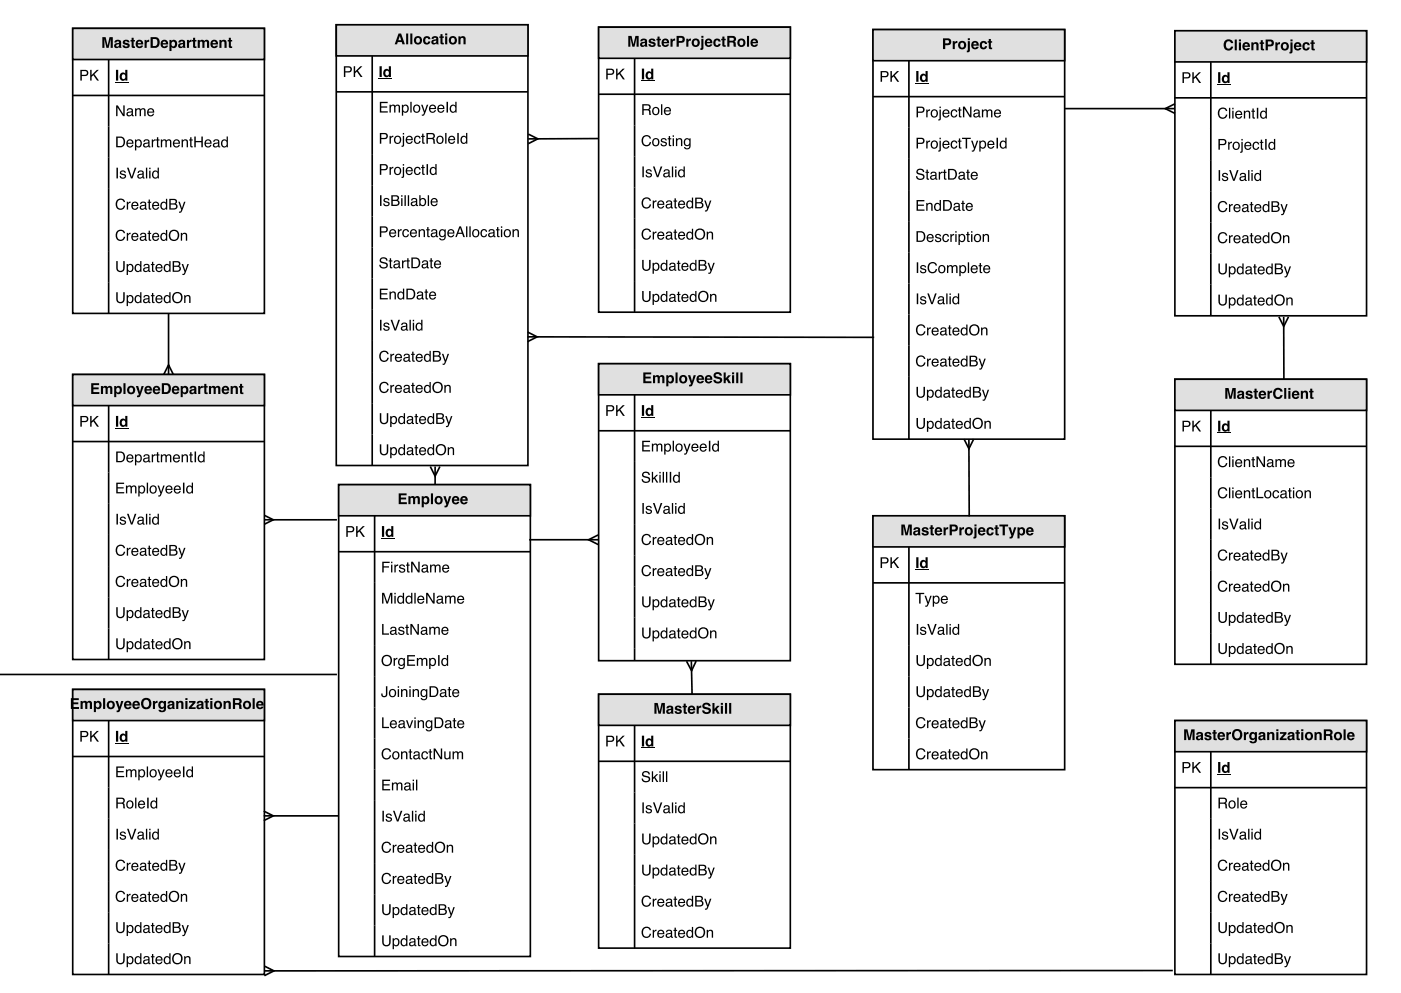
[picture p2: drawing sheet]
<svg xmlns="http://www.w3.org/2000/svg" width="297mm" height="211mm" viewBox="0 0 297 211" stroke-linecap="round" stroke-linejoin="round" font-family="sans-serif">
<path d="M55.9 109.2l2 1-2 1.1M55.9 110.2h15.5" fill="none" stroke="#000" stroke-width=".35"/>
<path d="M15.4 6h40.7v60.5h-40.7z" fill="#fff"/>
<path d="M15.4 6h40.7v60.5h-40.7z" fill="none" stroke="#000" stroke-width=".35"/>
<path d="M15.4 6h40.7v6.6h-40.7z" fill="#e0e0e0"/>
<path d="M15.4 6h40.7v6.6h-40.7zM23 12.6v53.9M15.4 20.2h40.7" fill="none" stroke="#000" stroke-width=".35"/>
<g fill="#000">
<path d="M17 14.8h1.1a.66 .66 0 0 1 .6 .7 .66 .66 0 0 1-.6 .6h-.8v1h-.3zM17.3 15.1v.8h.7a.4 .4 0 0 0 .4-.4 .4 .4 0 0 0-.4-.4zM19.1 14.8h.3v1.1l1.1-1.1h.5l-1 .9 1 1.4h-.4l-.8-1.1-.4 .3v.8h-.3z"/>
<path d="M21.7 7.9h.7l.4 1.8 .4-1.8h.7v2.3h-.4v-2l-.5 2h-.4l-.5-2v2h-.4zM24.7 9.5v.3a.32 .32 0 0 0 .4 0 .32 .32 0 0 0 .1-.4zM24.4 8.7a.78 .78 0 0 1 1.3 .3l.1 1.2h-.5v-.2a.58 .58 0 0 1-.8 .2 .58 .58 0 0 1-.3-.8 .58 .58 0 0 1 .8-.3l.2-.1a.27 .27 0 0 0-.2-.2 .27 .27 0 0 0-.3 .2h-.4zM26.2 8.6a.79 .79 0 0 1 1.3 .4h-.5a.28 .28 0 0 0-.2-.2 .28 .28 0 0 0-.3 .2 .7 .7 0 0 1 .8 .3 .7 .7 0 0 1 0 .8 .85 .85 0 0 1-1.3-.5h.4a.33 .33 0 0 0 .3 .3 .33 .33 0 0 0 .4-.2l-.1-.1a.73 .73 0 0 1-.9-.9zM27.9 8h.4v.5h.3v.3h-.3v1h.3v.4l-.5-.1-.2-.1v-1.2h-.2v-.3h.2zM29.3 8.9l-.1 .2h.7l-.2-.3zM29 8.7a.82 .82 0 0 1 1-.2 .82 .82 0 0 1 .4 .9h-1.2l.3 .4 .8-.1a.87 .87 0 0 1-1.3 .3 .87 .87 0 0 1 0-1.3zM30.7 8.5h.4v.3l.2-.3 .3-.1v.5a.45 .45 0 0 0-.5 .5v.8h-.4zM32.4 8.3v1.5a.77 .77 0 0 0 1-.8 .77 .77 0 0 0-1-.7zM31.9 7.9h1a1.15 1.15 0 0 1 1 1.1 1.15 1.15 0 0 1-1 1.2h-1zM34.6 8.9l-.1 .2h.7l-.2-.3zM34.3 8.7a.82 .82 0 0 1 1-.2 .82 .82 0 0 1 .3 .9h-1.1l.2 .4 .9-.1a.87 .87 0 0 1-1.3 .3 .87 .87 0 0 1 0-1.3zM36.5 8.9a.45 .45 0 0 0-.1 .7 .45 .45 0 0 0 .7-.1l-.1-.5-.3-.2zM35.9 8.5h.5v.2a.73 .73 0 0 1 .9-.1 .73 .73 0 0 1 .2 1 .65 .65 0 0 1-.4 .6 .65 .65 0 0 1-.7-.3v.9h-.5zM38.3 9.5l-.1 .3a.32 .32 0 0 0 .5 0 .32 .32 0 0 0 0-.4zM37.9 8.7a.78 .78 0 0 1 1.3 .3l.1 1.2h-.4l-.1-.2a.58 .58 0 0 1-.7 .2 .58 .58 0 0 1-.3-.8 .58 .58 0 0 1 .7-.3l.3-.1a.27 .27 0 0 0-.3-.2 .27 .27 0 0 0-.3 .2h-.4zM39.6 8.5h.5v.3l.1-.3 .4-.1v.5a.45 .45 0 0 0-.5 .5v.8h-.5zM40.9 8h.5v.5h.2v.3h-.2v1h.2v.4l-.5-.1-.1-.1-.1-1.2h-.2v-.3h.2zM41.9 8.5h.4v.2a.53 .53 0 0 1 1 0 .56 .56 0 0 1 .7-.2 .56 .56 0 0 1 .3 .6v1.1h-.4v-1.1a.27 .27 0 0 0-.3-.3 .27 .27 0 0 0-.2 .4v1h-.5v-1a.28 .28 0 0 0-.3-.4 .28 .28 0 0 0-.2 .3v1.1h-.5zM45.2 8.9l-.1 .2h.7l-.3-.3zM44.8 8.7a.82 .82 0 0 1 1-.2 .82 .82 0 0 1 .4 .9h-1.1l.2 .4 .9-.1a.87 .87 0 0 1-1.3 .3 .87 .87 0 0 1-.1-1.3zM46.5 8.5h.4v.2a.59 .59 0 0 1 .7-.3 .59 .59 0 0 1 .4 .6v1.2h-.4v-1.2l-.3-.2-.3 .3v1.1h-.5zM48.5 8h.4v.5h.3v.3h-.3l.1 1h.2v.4l-.5-.1-.2-.1v-1.2h-.2v-.3h.2z"/>
<path d="M24.6 14.8h.5v2.3h-.5zM25.6 15.6l.5-.2 .5 .2v-.8h.4v2.3h-.4v-.2a.73 .73 0 0 1-1 .1 .73 .73 0 0 1-.2-1zM25.9 15.9a.44 .44 0 0 0 0 .7 .44 .44 0 0 0 .6-.1 .43 .43 0 0 0 0-.6 .43 .43 0 0 0-.6 0z"/>
<path d="M24.6 22.4h.4l1.1 1.8v-1.8h.3v2.2h-.3l-1.2-1.8v1.8h-.3zM27.1 24.1a.4 .4 0 0 0 .5 .3 .4 .4 0 0 0 .2-.6zM27 23.2a.74 .74 0 0 1 1.2 .2v1h.2l-.2 .3a.47 .47 0 0 0-.7 0 .51 .51 0 0 1-.7-.4 .51 .51 0 0 1 .5-.6l.6-.2a.38 .38 0 0 0-.4-.4 .38 .38 0 0 0-.4 .4h-.2zM28.6 23h.3v.2a.54 .54 0 0 1 .9 0 .55 .55 0 0 1 .7-.2 .55 .55 0 0 1 .4 .5v1.1h-.3v-1.3l-.3-.1-.4 .2v1.2h-.3v-1a.38 .38 0 0 0-.5-.4 .38 .38 0 0 0-.2 .6v.8h-.3zM31.4 23.2a.76 .76 0 0 1 .9-.2 .76 .76 0 0 1 .4 .9h-1.2a.47 .47 0 0 0 .3 .5 .47 .47 0 0 0 .6-.3h.3a.81 .81 0 0 1-1.2 .5 .81 .81 0 0 1-.2-1.2zM31.6 23.3l-.1 .4h.9l-.3-.5z"/>
<path d="M24.7 35.6h.3v2.2h-.3zM25.6 36.3a.67 .67 0 0 1 1.1 .4h-.3a.35 .35 0 0 0-.3-.3 .35 .35 0 0 0-.4 .3l.1 .1a.79 .79 0 0 1 .9 .8 .72 .72 0 0 1-.8 .3 .72 .72 0 0 1-.5-.6h.2a.4 .4 0 0 0 .4 .4 .4 .4 0 0 0 .4-.4v-.1a.75 .75 0 0 1-.9-.8zM26.9 35.6h.4l.6 1.9 .7-1.9h.3l-.8 2.2h-.3zM29.4 37.3a.4 .4 0 0 0 .5 .3 .4 .4 0 0 0 .2-.6zM29.3 36.4a.74 .74 0 0 1 1.2 .2v1h.2l-.2 .3a.47 .47 0 0 0-.7 0 .51 .51 0 0 1-.7-.4 .51 .51 0 0 1 .5-.6l.6-.1a.38 .38 0 0 0-.4-.4 .38 .38 0 0 0-.4 .3h-.2zM30.9 35.6h.3v2.2h-.3zM31.6 36.2h.3v1.6h-.3zM31.6 35.6h.3v.3h-.3zM32.6 36.6a.58 .58 0 0 0-.1 .7 .58 .58 0 0 0 .8 .2 .57 .57 0 0 0 .1-.8 .57 .57 0 0 0-.8-.1zM32.5 36.3l.6-.1 .3 .2v-.8h.3v2.2h-.3v-.2a.76 .76 0 0 1-1 .1 .76 .76 0 0 1-.1-1.1z"/>
<path d="M24.9 29.2v1.8h.6a.89 .89 0 0 0 .7-.9 .89 .89 0 0 0-.7-.9zM24.6 29h1a1.15 1.15 0 0 1 .9 1.1 1.15 1.15 0 0 1-.9 1.1h-1zM27 29.8a.76 .76 0 0 1 .9-.2 .76 .76 0 0 1 .4 .9h-1.2a.47 .47 0 0 0 .3 .5 .47 .47 0 0 0 .6-.3h.3a.81 .81 0 0 1-1.2 .5 .81 .81 0 0 1-.2-1.2zM27.2 29.9l-.1 .4h.9l-.3-.5zM29 29.9a.58 .58 0 0 0-.1 .8 .58 .58 0 0 0 .8 .2 .58 .58 0 0 0 .1-.8 .58 .58 0 0 0-.8-.2zM28.6 29.6h.3v.2a.73 .73 0 0 1 1-.1 .73 .73 0 0 1 .1 1 .65 .65 0 0 1-.4 .6 .65 .65 0 0 1-.7-.2v.8h-.3zM30.6 30.7a.4 .4 0 0 0 .6 .3 .4 .4 0 0 0 .2-.6zM30.5 29.8a.74 .74 0 0 1 1.2 .2v1h.2l-.1 .3a.47 .47 0 0 0-.8 0 .51 .51 0 0 1-.7-.4 .51 .51 0 0 1 .5-.6l.6-.1a.38 .38 0 0 0-.3-.5 .38 .38 0 0 0-.4 .4h-.3zM32.2 29.6h.2v.3l.6-.4v.3a.45 .45 0 0 0-.5 .5v.9h-.3zM33.3 29.1h.3v.5h.2v.2h-.2v1.1l.2 .1v.2a.4 .4 0 0 1-.5-.3v-1.1h-.3v-.2h.3zM34.1 29.6h.3v.2a.54 .54 0 0 1 .9 0 .55 .55 0 0 1 .7-.2 .55 .55 0 0 1 .3 .5v1.1h-.3v-1.3l-.2-.1-.4 .3v1.1h-.3v-1a.38 .38 0 0 0-.5-.4 .38 .38 0 0 0-.2 .6v.8h-.3zM36.9 29.8a.76 .76 0 0 1 .9-.2 .76 .76 0 0 1 .4 .9h-1.3a.47 .47 0 0 0 .4 .5 .47 .47 0 0 0 .6-.3h.2a.81 .81 0 0 1-1.1 .5 .81 .81 0 0 1-.3-1.2zM37.1 29.9l-.1 .4h.9l-.3-.5zM38.5 29.6h.3v.2a.59 .59 0 0 1 .7-.2 .59 .59 0 0 1 .4 .6v1h-.3v-1a.41 .41 0 0 0-.5-.4 .41 .41 0 0 0-.3 .6v.8h-.3zM40.3 29.1h.3v.5h.3v.2h-.3v1.1l.3 .1v.2a.4 .4 0 0 1-.6-.3v-1.1h-.2v-.2h.2zM41.2 29h.3v.9h1.2v-.9h.3v2.2h-.3v-1h-1.2v1h-.3zM43.6 29.8a.76 .76 0 0 1 .9-.2 .76 .76 0 0 1 .4 .9h-1.3a.47 .47 0 0 0 .4 .5 .47 .47 0 0 0 .6-.3h.2a.81 .81 0 0 1-1.1 .5 .81 .81 0 0 1-.3-1.2zM43.8 29.9l-.1 .4h.9l-.3-.5zM45.4 30.7a.4 .4 0 0 0 .6 .3 .4 .4 0 0 0 .2-.6zM45.3 29.8a.74 .74 0 0 1 1.2 .2v1h.2l-.1 .3a.47 .47 0 0 0-.8 0 .51 .51 0 0 1-.7-.4 .51 .51 0 0 1 .5-.6l.6-.1a.38 .38 0 0 0-.3-.5 .38 .38 0 0 0-.4 .4h-.3zM47.3 30a.58 .58 0 0 0-.1 .7 .58 .58 0 0 0 .7 .2 .57 .57 0 0 0 .1-.8 .57 .57 0 0 0-.7-.1zM47.2 29.7l.5-.1 .3 .2v-.8h.3v2.2h-.2v-.2a.76 .76 0 0 1-1.1 .1 .76 .76 0 0 1-.1-1.1z"/>
<path d="M24.6 55.4h.4v1.4a.59 .59 0 0 0 .5 .6 .59 .59 0 0 0 .6-.6v-1.4h.3v1.3a.91 .91 0 0 1-.9 1 .91 .91 0 0 1-.9-1zM27.3 56.3a.58 .58 0 0 0-.2 .8 .58 .58 0 0 0 .8 .2 .58 .58 0 0 0 .1-.8 .58 .58 0 0 0-.7-.2zM26.9 56h.2v.2a.73 .73 0 0 1 1-.1 .73 .73 0 0 1 .2 1 .65 .65 0 0 1-.5 .6 .65 .65 0 0 1-.7-.2v.8h-.2zM28.9 56.4a.58 .58 0 0 0-.1 .7 .58 .58 0 0 0 .8 .2 .57 .57 0 0 0 .1-.8 .57 .57 0 0 0-.8-.1zM28.8 56.1l.6-.1 .3 .2v-.8h.3v2.3h-.3v-.3a.76 .76 0 0 1-1 .1 .76 .76 0 0 1-.1-1.1zM30.6 57.1a.4 .4 0 0 0 .6 .3 .4 .4 0 0 0 .2-.6zM30.5 56.2a.74 .74 0 0 1 1.2 .2v1l.2 .1-.1 .2a.47 .47 0 0 0-.8 0 .51 .51 0 0 1-.7-.4 .51 .51 0 0 1 .5-.6l.6-.1a.38 .38 0 0 0-.3-.4 .38 .38 0 0 0-.4 .3h-.3zM32.2 55.5h.3v.5h.3v.2h-.3v1.1l.3 .1v.3a.4 .4 0 0 1-.6-.4v-1.1h-.2v-.2h.2zM33.2 56.2a.76 .76 0 0 1 .9-.1 .76 .76 0 0 1 .4 .8h-1.2a.47 .47 0 0 0 .3 .6 .47 .47 0 0 0 .6-.4h.2a.81 .81 0 0 1-1.1 .5 .81 .81 0 0 1-.3-1.2zM33.4 56.3l-.1 .4h.9l-.3-.5zM35.1 56.4a.58 .58 0 0 0-.1 .7 .58 .58 0 0 0 .8 .2 .57 .57 0 0 0 .1-.8 .57 .57 0 0 0-.8-.1zM35 56.1l.6-.1 .3 .2v-.8h.3v2.3h-.3v-.3a.76 .76 0 0 1-1.1 .1 .76 .76 0 0 1 0-1.1zM36.9 55.6v.7h.6a.37 .37 0 0 0 .4-.3 .37 .37 0 0 0-.4-.4zM36.9 56.6v.8h.7a.41 .41 0 0 0 .5-.4 .41 .41 0 0 0-.6-.4zM36.6 55.4h1a.56 .56 0 0 1 .6 .3 .56 .56 0 0 1-.3 .7 .64 .64 0 0 1 .4 .8 .64 .64 0 0 1-.7 .5h-1zM38.5 56h.3l.5 1.3 .4-1.3h.3l-.6 1.8a.55 .55 0 0 1-.7 .5v-.2h.2l.2-.4z"/>
<path d="M24.8 42.5a.99 .99 0 0 1 1-.4 .99 .99 0 0 1 .7 .8h-.3a.73 .73 0 0 0-.9-.5 .73 .73 0 0 0-.5 .9 .72 .72 0 0 0 .6 .9 .72 .72 0 0 0 .8-.6h.3a1.06 1.06 0 0 1-1.3 .9 1.06 1.06 0 0 1-.7-1.5zM26.9 42.8h.2v.3l.6-.3v.3a.45 .45 0 0 0-.5 .4v.9h-.3zM28 43a.76 .76 0 0 1 1-.2 .76 .76 0 0 1 .3 .9h-1.2a.47 .47 0 0 0 .4 .6 .47 .47 0 0 0 .6-.4h.2a.81 .81 0 0 1-1.1 .5 .81 .81 0 0 1-.3-1.2zM28.3 43.1l-.2 .4h1l-.3-.5zM29.9 43.9a.4 .4 0 0 0 .6 .3 .4 .4 0 0 0 .2-.6zM29.8 43a.74 .74 0 0 1 1.2 .2v1l.2 .1-.2 .2a.47 .47 0 0 0-.7 0 .51 .51 0 0 1-.7-.4 .51 .51 0 0 1 .5-.6l.6-.1a.38 .38 0 0 0-.3-.4 .38 .38 0 0 0-.4 .3h-.3zM31.5 42.3h.3v.5h.3v.2h-.3v1.1l.3 .1v.2a.4 .4 0 0 1-.6-.3v-1.1h-.2v-.2h.2zM32.5 43a.76 .76 0 0 1 .9-.2 .76 .76 0 0 1 .4 .9h-1.3a.47 .47 0 0 0 .4 .6 .47 .47 0 0 0 .6-.4h.2a.81 .81 0 0 1-1.1 .5 .81 .81 0 0 1-.3-1.2zM32.7 43.1l-.2 .4h1l-.3-.5zM34.4 43.2a.58 .58 0 0 0-.1 .7 .58 .58 0 0 0 .8 .2 .57 .57 0 0 0 .1-.8 .57 .57 0 0 0-.8-.1zM34.3 42.9l.6-.1 .3 .2v-.8h.3v2.2h-.3v-.2a.76 .76 0 0 1-1.1 .1 .76 .76 0 0 1 0-1.1zM36.2 42.4v.7h.6a.37 .37 0 0 0 .4-.3 .37 .37 0 0 0-.5-.4zM36.2 43.4v.8h.7a.41 .41 0 0 0 .4-.4 .41 .41 0 0 0-.5-.4zM35.9 42.2h1a.56 .56 0 0 1 .6 .3 .56 .56 0 0 1-.3 .7 .64 .64 0 0 1 .4 .8 .64 .64 0 0 1-.7 .4h-1zM37.8 42.8h.3l.5 1.3 .4-1.3h.3l-.6 1.8a.55 .55 0 0 1-.7 .5v-.2h.2l.2-.4z"/>
<path d="M24.8 49.1a.99 .99 0 0 1 1-.4 .99 .99 0 0 1 .7 .8h-.3a.73 .73 0 0 0-.9-.5 .73 .73 0 0 0-.5 .9 .72 .72 0 0 0 .6 .9 .72 .72 0 0 0 .8-.6h.3a1.06 1.06 0 0 1-1.3 .9 1.06 1.06 0 0 1-.7-1.5zM26.9 49.4h.2v.3l.6-.3v.3a.45 .45 0 0 0-.5 .4v1h-.3zM28 49.6a.76 .76 0 0 1 1-.2 .76 .76 0 0 1 .3 .9h-1.2a.47 .47 0 0 0 .4 .6 .47 .47 0 0 0 .6-.4h.2a.81 .81 0 0 1-1.1 .5 .81 .81 0 0 1-.3-1.2zM28.3 49.7l-.2 .4h1l-.3-.5zM29.9 50.5a.4 .4 0 0 0 .6 .3 .4 .4 0 0 0 .2-.6zM29.8 49.6a.74 .74 0 0 1 1.2 .2v1l.2 .1-.2 .2a.47 .47 0 0 0-.7 0 .51 .51 0 0 1-.7-.4 .51 .51 0 0 1 .5-.6l.6-.1a.38 .38 0 0 0-.3-.4 .38 .38 0 0 0-.4 .3h-.3zM31.5 48.9h.3v.5h.3v.2h-.3v1.1l.3 .1v.3a.4 .4 0 0 1-.6-.4v-1.1h-.2v-.2h.2zM32.5 49.6a.76 .76 0 0 1 .9-.2 .76 .76 0 0 1 .4 .9h-1.3a.47 .47 0 0 0 .4 .6 .47 .47 0 0 0 .6-.4h.2a.81 .81 0 0 1-1.1 .5 .81 .81 0 0 1-.3-1.2zM32.7 49.7l-.2 .4h1l-.3-.5zM34.4 49.8a.58 .58 0 0 0-.1 .7 .58 .58 0 0 0 .8 .2 .57 .57 0 0 0 .1-.8 .57 .57 0 0 0-.8-.1zM34.3 49.5l.6-.1 .3 .2v-.8h.3v2.3h-.3v-.3a.76 .76 0 0 1-1.1 .1 .76 .76 0 0 1 0-1.1zM36.2 49a1.15 1.15 0 0 1 1.6 .2 1.15 1.15 0 0 1-.3 1.6 1.15 1.15 0 0 1-1.6-.3l-.1-.9zM36.3 49.2a.91 .91 0 0 0-.1 1.2 .91 .91 0 0 0 1.2 .3 .9 .9 0 0 0 .2-1.3 .9 .9 0 0 0-1.3-.2zM38.3 49.4h.3v.2a.59 .59 0 0 1 .7-.2 .59 .59 0 0 1 .4 .6v1.1h-.3v-1.1a.41 .41 0 0 0-.5-.4 .41 .41 0 0 0-.3 .6v.9h-.3z"/>
<path d="M24.6 62h.4v1.4a.59 .59 0 0 0 .5 .7 .59 .59 0 0 0 .6-.7v-1.4h.3v1.3a.91 .91 0 0 1-.9 1 .91 .91 0 0 1-.9-1zM27.3 62.9a.58 .58 0 0 0-.2 .8 .58 .58 0 0 0 .8 .2 .58 .58 0 0 0 .1-.8 .58 .58 0 0 0-.7-.2zM26.9 62.6h.2v.2a.73 .73 0 0 1 1-.1 .73 .73 0 0 1 .2 1 .65 .65 0 0 1-.5 .6 .65 .65 0 0 1-.7-.2v.8h-.2zM28.9 63a.58 .58 0 0 0-.1 .7 .58 .58 0 0 0 .8 .2 .57 .57 0 0 0 .1-.8 .57 .57 0 0 0-.8-.1zM28.8 62.7l.6-.1 .3 .2v-.8h.3v2.3h-.3v-.3a.76 .76 0 0 1-1 .1 .76 .76 0 0 1-.1-1.1zM30.6 63.7a.4 .4 0 0 0 .6 .3 .4 .4 0 0 0 .2-.6zM30.5 62.8a.74 .74 0 0 1 1.2 .2v1l.2 .1-.1 .2a.47 .47 0 0 0-.8 0 .51 .51 0 0 1-.7-.4 .51 .51 0 0 1 .5-.6l.6-.1a.38 .38 0 0 0-.3-.4 .38 .38 0 0 0-.4 .3h-.3zM32.2 62.1h.3v.5h.3v.2h-.3v1.1l.3 .1v.3a.4 .4 0 0 1-.6-.4v-1.1h-.2v-.2h.2zM33.2 62.8a.76 .76 0 0 1 .9-.1 .76 .76 0 0 1 .4 .8h-1.2a.47 .47 0 0 0 .3 .6 .47 .47 0 0 0 .6-.4h.2a.81 .81 0 0 1-1.1 .5 .81 .81 0 0 1-.3-1.2zM33.4 62.9l-.1 .4h.9l-.3-.5zM35.1 63a.58 .58 0 0 0-.1 .7 .58 .58 0 0 0 .8 .2 .57 .57 0 0 0 .1-.8 .57 .57 0 0 0-.8-.1zM35 62.7l.6-.1 .3 .2v-.8h.3v2.3h-.3v-.3a.76 .76 0 0 1-1.1 .1 .76 .76 0 0 1 0-1.1zM36.9 62.2a1.15 1.15 0 0 1 1.6 .2 1.15 1.15 0 0 1-.3 1.6 1.15 1.15 0 0 1-1.6-.3l-.1-.9zM37 62.4a.91 .91 0 0 0-.1 1.2 .91 .91 0 0 0 1.2 .3 .9 .9 0 0 0 .2-1.3 .9 .9 0 0 0-1.3-.2zM39 62.6h.3v.2a.59 .59 0 0 1 .7-.2 .59 .59 0 0 1 .4 .6v1.1h-.3v-1.1a.41 .41 0 0 0-.5-.4 .41 .41 0 0 0-.3 .6v.9h-.3z"/>
</g>
<path d="M24.4 17.4h2.8" fill="none" stroke="#000" stroke-width=".21"/>
<path d="M15.4 79.4h40.7v60.5h-40.7z" fill="#fff"/>
<path d="M15.4 79.4h40.7v60.5h-40.7z" fill="none" stroke="#000" stroke-width=".35"/>
<path d="M15.4 79.4h40.7v6.6h-40.7z" fill="#e0e0e0"/>
<path d="M15.4 79.4h40.7v6.6h-40.7zM15.4 93.6h40.7M23 86v53.9" fill="none" stroke="#000" stroke-width=".35"/>
<g fill="#000">
<path d="M17 88.2h1.1a.66 .66 0 0 1 .6 .7 .66 .66 0 0 1-.6 .6h-.8v1h-.3zM17.3 88.5v.8h.7a.4 .4 0 0 0 .4-.4 .4 .4 0 0 0-.4-.4zM19.1 88.2h.3v1.1l1.1-1.1h.5l-1 .9 1 1.4h-.4l-.8-1.1-.4 .3v.8h-.3z"/>
<path d="M19.3 81.3h1.7v.4h-1.2v.5h1.1v.4h-1.1v.6h1.3v.4h-1.8zM21.4 81.9h.4v.2a.53 .53 0 0 1 1 0 .56 .56 0 0 1 .7-.2 .56 .56 0 0 1 .3 .6v1.1h-.4v-1.1a.27 .27 0 0 0-.3-.3 .27 .27 0 0 0-.3 .4v1h-.4v-1a.28 .28 0 0 0-.3-.4 .28 .28 0 0 0-.3 .3v1.1h-.4zM24.8 82.3a.45 .45 0 0 0-.1 .7 .45 .45 0 0 0 .7-.1l-.1-.5-.3-.2zM24.2 81.9h.4v.2a.73 .73 0 0 1 1-.1 .73 .73 0 0 1 .2 1 .65 .65 0 0 1-.4 .6 .65 .65 0 0 1-.7-.3v.9h-.5zM26.2 81.3h.4v2.3h-.4zM27.5 82.3a.47 .47 0 0 0-.1 .8 .47 .47 0 0 0 .8-.2l-.1-.6-.3-.1zM26.9 82.7a.9 .9 0 0 1 1.8 0 .9 .9 0 0 1-1.8 0zM28.8 81.9h.5l.4 1.2 .3-1.2h.5l-.6 1.6a.67 .67 0 0 1-.9 .7v-.3h.3l.1-.3zM31.2 82.3l-.1 .3h.7l-.3-.4zM30.8 82.1a.82 .82 0 0 1 1-.2 .82 .82 0 0 1 .4 .9h-1.1l.2 .4 .9-.1a.87 .87 0 0 1-1.3 .3 .87 .87 0 0 1-.1-1.3zM32.9 82.3l-.1 .3h.7l-.2-.4zM32.6 82.1a.82 .82 0 0 1 1-.2 .82 .82 0 0 1 .4 .9h-1.2l.3 .4 .9-.1a.87 .87 0 0 1-1.4 .3 .87 .87 0 0 1 0-1.3zM34.8 81.7v1.5a.77 .77 0 0 0 1-.8 .77 .77 0 0 0-1-.7zM34.3 81.3h1a1.15 1.15 0 0 1 1 1.1 1.15 1.15 0 0 1-1 1.2h-1zM37 82.3l-.1 .3h.7l-.2-.4zM36.6 82.1a.82 .82 0 0 1 1-.2 .82 .82 0 0 1 .4 .9h-1.1l.2 .4 .9-.1a.87 .87 0 0 1-1.3 .3 .87 .87 0 0 1-.1-1.3zM38.9 82.3a.45 .45 0 0 0-.1 .7 .45 .45 0 0 0 .7-.1l-.1-.5-.3-.2zM38.3 81.9h.4v.2a.73 .73 0 0 1 1-.1 .73 .73 0 0 1 .2 1 .65 .65 0 0 1-.4 .6 .65 .65 0 0 1-.8-.3v.9h-.4zM40.7 82.9l-.1 .3a.32 .32 0 0 0 .4 0 .32 .32 0 0 0 .1-.4zM40.3 82.1a.78 .78 0 0 1 1.3 .3l.1 1.2h-.5v-.2a.58 .58 0 0 1-.8 .2 .58 .58 0 0 1-.2-.8 .58 .58 0 0 1 .7-.3l.3-.1a.27 .27 0 0 0-.3-.2 .27 .27 0 0 0-.3 .2h-.4zM42 81.9h.4v.3l.2-.3 .4-.1v.5a.45 .45 0 0 0-.5 .5v.8h-.5zM43.3 81.4h.5v.5h.2v.3h-.2v1h.2v.4l-.5-.1-.2-.1v-1.2h-.2v-.3h.2zM44.3 81.9h.4v.2a.53 .53 0 0 1 1 0 .56 .56 0 0 1 .7-.2 .56 .56 0 0 1 .3 .6v1.1h-.4v-1.1a.27 .27 0 0 0-.3-.3 .27 .27 0 0 0-.3 .4v1h-.4v-1a.28 .28 0 0 0-.3-.4 .28 .28 0 0 0-.3 .3v1.1h-.4zM47.6 82.3l-.1 .3h.6l-.2-.4zM47.2 82.1a.82 .82 0 0 1 1-.2 .82 .82 0 0 1 .4 .9h-1.2l.3 .4 .9-.1a.87 .87 0 0 1-1.3 .3 .87 .87 0 0 1-.1-1.3zM48.9 81.9h.4v.2a.59 .59 0 0 1 .7-.3 .59 .59 0 0 1 .4 .6v1.2h-.4v-1.2l-.3-.2-.4 .3v1.1h-.4zM50.9 81.4h.4v.5h.3v.3h-.3v1h.3v.4l-.5-.1-.2-.1v-1.2h-.2v-.3h.2z"/>
<path d="M24.6 88.2h.5v2.3h-.5zM25.6 89l.5-.2 .5 .2v-.8h.4v2.3h-.4v-.2a.73 .73 0 0 1-1 .1 .73 .73 0 0 1-.2-1zM25.9 89.3a.44 .44 0 0 0 0 .7 .44 .44 0 0 0 .6-.1 .43 .43 0 0 0 0-.6 .43 .43 0 0 0-.6 0z"/>
<path d="M24.9 96v1.8h.6a.89 .89 0 0 0 .7-.9 .89 .89 0 0 0-.7-.9zM24.6 95.8h1a1.15 1.15 0 0 1 .9 1.1 1.15 1.15 0 0 1-.9 1.1h-1zM27 96.6a.76 .76 0 0 1 .9-.2 .76 .76 0 0 1 .4 .9h-1.2a.47 .47 0 0 0 .3 .5 .47 .47 0 0 0 .6-.3h.3a.81 .81 0 0 1-1.2 .5 .81 .81 0 0 1-.2-1.2zM27.2 96.7l-.1 .4h.9l-.3-.5zM29 96.7a.58 .58 0 0 0-.1 .8 .58 .58 0 0 0 .8 .2 .58 .58 0 0 0 .1-.8 .58 .58 0 0 0-.8-.2zM28.6 96.4h.3v.2a.73 .73 0 0 1 1-.1 .73 .73 0 0 1 .1 1 .65 .65 0 0 1-.4 .6 .65 .65 0 0 1-.7-.2v.8h-.3zM30.6 97.5a.4 .4 0 0 0 .6 .3 .4 .4 0 0 0 .2-.6zM30.5 96.6a.74 .74 0 0 1 1.2 .2v1h.2l-.1 .3a.47 .47 0 0 0-.8 0 .51 .51 0 0 1-.7-.4 .51 .51 0 0 1 .5-.6l.6-.1a.38 .38 0 0 0-.3-.4 .38 .38 0 0 0-.4 .3h-.3zM32.2 96.4h.2v.3l.6-.4v.3a.45 .45 0 0 0-.5 .5v.9h-.3zM33.3 95.9h.3v.5h.2v.2h-.2v1.1l.2 .1v.2a.4 .4 0 0 1-.5-.3v-1.1h-.3v-.2h.3zM34.1 96.4h.3v.2a.54 .54 0 0 1 .9 0 .55 .55 0 0 1 .7-.2 .55 .55 0 0 1 .3 .5v1.1h-.3v-1.3l-.2-.1-.4 .3v1.1h-.3v-1a.38 .38 0 0 0-.5-.4 .38 .38 0 0 0-.2 .6v.8h-.3zM36.9 96.6a.76 .76 0 0 1 .9-.2 .76 .76 0 0 1 .4 .9h-1.3a.47 .47 0 0 0 .4 .5 .47 .47 0 0 0 .6-.3h.2a.81 .81 0 0 1-1.1 .5 .81 .81 0 0 1-.3-1.2zM37.1 96.7l-.1 .4h.9l-.3-.5zM38.5 96.4h.3v.2a.59 .59 0 0 1 .7-.2 .59 .59 0 0 1 .4 .6v1h-.3v-1a.41 .41 0 0 0-.5-.4 .41 .41 0 0 0-.3 .6v.8h-.3zM40.3 95.9h.3v.5h.3v.2h-.3v1.1l.3 .1v.2a.4 .4 0 0 1-.6-.3v-1.1h-.2v-.2h.2zM41.3 95.8h.3v2.2h-.3zM42.3 96.8a.58 .58 0 0 0-.1 .7 .58 .58 0 0 0 .8 .2 .57 .57 0 0 0 .1-.8 .57 .57 0 0 0-.8-.1zM42.2 96.5l.6-.1 .3 .2v-.8h.3v2.2h-.3v-.2a.76 .76 0 0 1-1 .1 .76 .76 0 0 1-.1-1.1z"/>
<path d="M24.7 102.4h1.6v.2h-1.3v.7h1.2v.3h-1.2v.8h1.3v.2h-1.6zM26.7 103h.3v.2a.54 .54 0 0 1 .9 0 .55 .55 0 0 1 .7-.2 .55 .55 0 0 1 .3 .5v1.1h-.3v-1.3l-.2-.1-.4 .3v1.1h-.3v-1a.38 .38 0 0 0-.5-.4 .38 .38 0 0 0-.2 .6v.8h-.3zM29.7 103.3a.58 .58 0 0 0-.1 .8 .58 .58 0 0 0 .8 .2 .58 .58 0 0 0 .1-.8 .58 .58 0 0 0-.8-.2zM29.3 103h.3v.2a.73 .73 0 0 1 1-.1 .73 .73 0 0 1 .2 1 .65 .65 0 0 1-.5 .6 .65 .65 0 0 1-.7-.2v.8h-.3zM31.1 102.4h.3v2.2h-.3zM32.2 103.3a.59 .59 0 0 0-.2 .8 .59 .59 0 0 0 .8 .2 .6 .6 0 0 0 .1-.8 .6 .6 0 0 0-.7-.2zM31.9 103.2a.81 .81 0 0 1 1.2 .1 .81 .81 0 0 1-.2 1.1 .81 .81 0 0 1-1.1-.1l-.1-.7zM33.4 103h.3l.5 1.3 .4-1.3h.3l-.6 1.8a.55 .55 0 0 1-.8 .5v-.3l.3 .1 .2-.4zM35.3 103.2a.76 .76 0 0 1 .9-.2 .76 .76 0 0 1 .4 .9h-1.2a.47 .47 0 0 0 .3 .5 .47 .47 0 0 0 .6-.3h.3a.81 .81 0 0 1-1.2 .5 .81 .81 0 0 1-.2-1.2zM35.5 103.3l-.1 .4h.9l-.3-.5zM37 103.2a.76 .76 0 0 1 1-.2 .76 .76 0 0 1 .3 .9h-1.2a.47 .47 0 0 0 .4 .5 .47 .47 0 0 0 .5-.3h.3a.81 .81 0 0 1-1.1 .5 .81 .81 0 0 1-.3-1.2zM37.3 103.3l-.2 .4h1l-.3-.5zM38.8 102.4h.3v2.2h-.3zM39.9 103.4a.58 .58 0 0 0-.1 .7 .58 .58 0 0 0 .7 .2 .57 .57 0 0 0 .1-.8 .57 .57 0 0 0-.7-.1zM39.8 103.1l.5-.1 .4 .2v-.8h.2v2.2h-.2v-.2a.76 .76 0 0 1-1.1 .1 .76 .76 0 0 1-.1-1.1z"/>
<path d="M24.7 109h.3v2.3h-.3zM25.6 109.7a.67 .67 0 0 1 1.1 .4h-.3a.35 .35 0 0 0-.3-.3 .35 .35 0 0 0-.4 .3l.1 .1a.79 .79 0 0 1 .9 .8 .72 .72 0 0 1-.8 .3 .72 .72 0 0 1-.5-.6h.2a.4 .4 0 0 0 .4 .4 .4 .4 0 0 0 .4-.4v-.1a.75 .75 0 0 1-.9-.8zM26.9 109h.4l.6 1.9 .7-1.9h.3l-.8 2.3h-.3zM29.4 110.7a.4 .4 0 0 0 .5 .3 .4 .4 0 0 0 .2-.6zM29.3 109.8a.74 .74 0 0 1 1.2 .2v1l.2 .1-.2 .2a.47 .47 0 0 0-.7 0 .51 .51 0 0 1-.7-.4 .51 .51 0 0 1 .5-.6l.6-.1a.38 .38 0 0 0-.4-.4 .38 .38 0 0 0-.4 .3h-.2zM30.9 109h.3v2.3h-.3zM31.6 109.6h.3v1.7h-.3zM31.6 109h.3v.3h-.3zM32.6 110a.58 .58 0 0 0-.1 .7 .58 .58 0 0 0 .8 .2 .57 .57 0 0 0 .1-.8 .57 .57 0 0 0-.8-.1zM32.5 109.7l.6-.1 .3 .2v-.8h.3v2.3h-.3v-.3a.76 .76 0 0 1-1 .1 .76 .76 0 0 1-.1-1.1z"/>
<path d="M24.8 115.9a.99 .99 0 0 1 1-.4 .99 .99 0 0 1 .7 .8h-.3a.73 .73 0 0 0-.9-.5 .73 .73 0 0 0-.5 .9 .72 .72 0 0 0 .6 .9 .72 .72 0 0 0 .8-.6h.3a1.06 1.06 0 0 1-1.3 .9 1.06 1.06 0 0 1-.7-1.5zM26.9 116.2h.2v.3l.6-.3v.3a.45 .45 0 0 0-.5 .4v1h-.3zM28 116.4a.76 .76 0 0 1 1-.2 .76 .76 0 0 1 .3 .9h-1.2a.47 .47 0 0 0 .4 .6 .47 .47 0 0 0 .6-.4h.2a.81 .81 0 0 1-1.1 .5 .81 .81 0 0 1-.3-1.2zM28.3 116.5l-.2 .4h1l-.3-.5zM29.9 117.3a.4 .4 0 0 0 .6 .3 .4 .4 0 0 0 .2-.6zM29.8 116.4a.74 .74 0 0 1 1.2 .2v1l.2 .1-.2 .2a.47 .47 0 0 0-.7 0 .51 .51 0 0 1-.7-.4 .51 .51 0 0 1 .5-.6l.6-.1a.38 .38 0 0 0-.3-.4 .38 .38 0 0 0-.4 .3h-.3zM31.5 115.7h.3v.5h.3v.2h-.3v1.1l.3 .1v.3a.4 .4 0 0 1-.6-.4v-1.1h-.2v-.2h.2zM32.5 116.4a.76 .76 0 0 1 .9-.2 .76 .76 0 0 1 .4 .9h-1.3a.47 .47 0 0 0 .4 .6 .47 .47 0 0 0 .6-.4h.2a.81 .81 0 0 1-1.1 .5 .81 .81 0 0 1-.3-1.2zM32.7 116.5l-.2 .4h1l-.3-.5zM34.4 116.6a.58 .58 0 0 0-.1 .7 .58 .58 0 0 0 .8 .2 .57 .57 0 0 0 .1-.8 .57 .57 0 0 0-.8-.1zM34.3 116.3l.6-.1 .3 .2v-.8h.3v2.3h-.3v-.3a.76 .76 0 0 1-1.1 .1 .76 .76 0 0 1 0-1.1zM36.2 115.8v.7h.6a.37 .37 0 0 0 .4-.3 .37 .37 0 0 0-.5-.4zM36.2 116.8v.8h.7a.41 .41 0 0 0 .4-.4 .41 .41 0 0 0-.5-.4zM35.9 115.6h1a.56 .56 0 0 1 .6 .3 .56 .56 0 0 1-.3 .7 .64 .64 0 0 1 .4 .8 .64 .64 0 0 1-.7 .5h-1zM37.8 116.2h.3l.5 1.3 .4-1.3h.3l-.6 1.8a.55 .55 0 0 1-.7 .5v-.2h.2l.2-.4z"/>
<path d="M24.6 128.8h.4v1.4a.59 .59 0 0 0 .5 .7 .59 .59 0 0 0 .6-.7v-1.4h.3v1.3a.91 .91 0 0 1-.9 1 .91 .91 0 0 1-.9-1zM27.3 129.7a.58 .58 0 0 0-.2 .8 .58 .58 0 0 0 .8 .2 .58 .58 0 0 0 .1-.8 .58 .58 0 0 0-.7-.2zM26.9 129.4h.2v.2a.73 .73 0 0 1 1-.1 .73 .73 0 0 1 .2 1 .65 .65 0 0 1-.5 .6 .65 .65 0 0 1-.7-.2v.8h-.2zM28.9 129.8a.58 .58 0 0 0-.1 .7 .58 .58 0 0 0 .8 .2 .57 .57 0 0 0 .1-.8 .57 .57 0 0 0-.8-.1zM28.8 129.5l.6-.1 .3 .2v-.8h.3v2.3h-.3v-.3a.76 .76 0 0 1-1 .1 .76 .76 0 0 1-.1-1.1zM30.6 130.5a.4 .4 0 0 0 .6 .3 .4 .4 0 0 0 .2-.6zM30.5 129.6a.74 .74 0 0 1 1.2 .2v1l.2 .1-.1 .2a.47 .47 0 0 0-.8 0 .51 .51 0 0 1-.7-.4 .51 .51 0 0 1 .5-.6l.6-.1a.38 .38 0 0 0-.3-.4 .38 .38 0 0 0-.4 .3h-.3zM32.2 128.9h.3v.5h.3v.2h-.3v1.1l.3 .1v.3a.4 .4 0 0 1-.6-.4v-1.1h-.2v-.2h.2zM33.2 129.6a.76 .76 0 0 1 .9-.1 .76 .76 0 0 1 .4 .8h-1.2a.47 .47 0 0 0 .3 .6 .47 .47 0 0 0 .6-.4h.2a.81 .81 0 0 1-1.1 .5 .81 .81 0 0 1-.3-1.2zM33.4 129.7l-.1 .4h.9l-.3-.5zM35.1 129.8a.58 .58 0 0 0-.1 .7 .58 .58 0 0 0 .8 .2 .57 .57 0 0 0 .1-.8 .57 .57 0 0 0-.8-.1zM35 129.5l.6-.1 .3 .2v-.8h.3v2.3h-.3v-.3a.76 .76 0 0 1-1.1 .1 .76 .76 0 0 1 0-1.1zM36.9 129v.7h.6a.37 .37 0 0 0 .4-.3 .37 .37 0 0 0-.4-.4zM36.9 130v.8h.7a.41 .41 0 0 0 .5-.4 .41 .41 0 0 0-.6-.4zM36.6 128.8h1a.56 .56 0 0 1 .6 .4 .56 .56 0 0 1-.3 .6 .64 .64 0 0 1 .4 .8 .64 .64 0 0 1-.7 .5h-1zM38.5 129.4h.3l.5 1.4 .4-1.4h.3l-.6 1.8a.55 .55 0 0 1-.7 .5v-.2h.2l.2-.4z"/>
<path d="M24.6 135.4h.4v1.4a.59 .59 0 0 0 .5 .7 .59 .59 0 0 0 .6-.7v-1.4h.3v1.3a.91 .91 0 0 1-.9 1 .91 .91 0 0 1-.9-1zM27.3 136.3a.58 .58 0 0 0-.2 .8 .58 .58 0 0 0 .8 .2 .58 .58 0 0 0 .1-.8 .58 .58 0 0 0-.7-.2zM26.9 136h.2v.2a.73 .73 0 0 1 1-.1 .73 .73 0 0 1 .2 1 .65 .65 0 0 1-.5 .6 .65 .65 0 0 1-.7-.2v.8h-.2zM28.9 136.4a.58 .58 0 0 0-.1 .8 .58 .58 0 0 0 .8 .1 .57 .57 0 0 0 .1-.8 .57 .57 0 0 0-.8-.1zM28.8 136.1l.6-.1 .3 .2v-.8h.3v2.3h-.3v-.3a.76 .76 0 0 1-1 .1 .76 .76 0 0 1-.1-1.1zM30.6 137.1a.4 .4 0 0 0 .6 .3 .4 .4 0 0 0 .2-.5zM30.5 136.2a.74 .74 0 0 1 1.2 .2v1l.2 .1-.1 .2a.47 .47 0 0 0-.8 0 .51 .51 0 0 1-.7-.4 .51 .51 0 0 1 .5-.6l.6-.1a.38 .38 0 0 0-.3-.4 .38 .38 0 0 0-.4 .3h-.3zM32.2 135.5h.3v.5h.3v.2h-.3v1.1l.3 .1v.3a.4 .4 0 0 1-.6-.4v-1.1h-.2v-.2h.2zM33.2 136.2a.76 .76 0 0 1 .9-.1 .76 .76 0 0 1 .4 .8h-1.2a.47 .47 0 0 0 .3 .6 .47 .47 0 0 0 .6-.4h.2a.81 .81 0 0 1-1.1 .5 .81 .81 0 0 1-.3-1.2zM33.4 136.4l-.1 .3h.9l-.3-.5zM35.1 136.4a.58 .58 0 0 0-.1 .8 .58 .58 0 0 0 .8 .1 .57 .57 0 0 0 .1-.8 .57 .57 0 0 0-.8-.1zM35 136.1l.6-.1 .3 .2v-.8h.3v2.3h-.3v-.3a.76 .76 0 0 1-1.1 .1 .76 .76 0 0 1 0-1.1zM36.9 135.6a1.15 1.15 0 0 1 1.6 .2 1.15 1.15 0 0 1-.3 1.6 1.15 1.15 0 0 1-1.6-.3l-.1-.9zM37 135.8a.91 .91 0 0 0-.1 1.2 .91 .91 0 0 0 1.2 .3 .9 .9 0 0 0 .2-1.2 .9 .9 0 0 0-1.3-.3zM39 136h.3v.2a.59 .59 0 0 1 .7-.2 .59 .59 0 0 1 .4 .6v1.1h-.3v-1.1a.41 .41 0 0 0-.5-.4 .41 .41 0 0 0-.3 .6v.9h-.3z"/>
<path d="M24.8 122.5a.99 .99 0 0 1 1-.4 .99 .99 0 0 1 .7 .8h-.3a.73 .73 0 0 0-.9-.5 .73 .73 0 0 0-.5 .9 .72 .72 0 0 0 .6 .9 .72 .72 0 0 0 .8-.6h.3a1.06 1.06 0 0 1-1.3 .9 1.06 1.06 0 0 1-.7-1.5zM26.9 122.8h.2v.3l.6-.3v.3a.45 .45 0 0 0-.5 .4v1h-.3zM28 123a.76 .76 0 0 1 1-.1 .76 .76 0 0 1 .3 .8h-1.2a.47 .47 0 0 0 .4 .6 .47 .47 0 0 0 .6-.4h.2a.81 .81 0 0 1-1.1 .5 .81 .81 0 0 1-.3-1.2zM28.3 123.1l-.2 .4h1l-.3-.5zM29.9 123.9a.4 .4 0 0 0 .6 .3 .4 .4 0 0 0 .2-.6zM29.8 123a.74 .74 0 0 1 1.2 .2v1l.2 .1-.2 .2a.47 .47 0 0 0-.7 0 .51 .51 0 0 1-.7-.4 .51 .51 0 0 1 .5-.6l.6-.1a.38 .38 0 0 0-.3-.4 .38 .38 0 0 0-.4 .3h-.3zM31.5 122.3h.3v.5h.3v.2h-.3v1.1l.3 .1v.3a.4 .4 0 0 1-.6-.4v-1.1h-.2v-.2h.2zM32.5 123a.76 .76 0 0 1 .9-.1 .76 .76 0 0 1 .4 .8h-1.3a.47 .47 0 0 0 .4 .6 .47 .47 0 0 0 .6-.4h.2a.81 .81 0 0 1-1.1 .5 .81 .81 0 0 1-.3-1.2zM32.7 123.1l-.2 .4h1l-.3-.5zM34.4 123.2a.58 .58 0 0 0-.1 .7 .58 .58 0 0 0 .8 .2 .57 .57 0 0 0 .1-.8 .57 .57 0 0 0-.8-.1zM34.3 122.9l.6-.1 .3 .2v-.8h.3v2.3h-.3v-.3a.76 .76 0 0 1-1.1 .1 .76 .76 0 0 1 0-1.1zM36.2 122.4a1.15 1.15 0 0 1 1.6 .2 1.15 1.15 0 0 1-.3 1.6 1.15 1.15 0 0 1-1.6-.3l-.1-.9zM36.3 122.6a.91 .91 0 0 0-.1 1.2 .91 .91 0 0 0 1.2 .3 .9 .9 0 0 0 .2-1.3 .9 .9 0 0 0-1.3-.2zM38.3 122.8h.3v.2a.59 .59 0 0 1 .7-.2 .59 .59 0 0 1 .4 .6v1.1h-.3v-1.1a.41 .41 0 0 0-.5-.4 .41 .41 0 0 0-.3 .6v.9h-.3z"/>
</g>
<path d="M24.4 90.8h2.8" fill="none" stroke="#000" stroke-width=".21"/>
<path d="M15.4 146.2h40.7v60.5h-40.7z" fill="#fff"/>
<path d="M15.4 146.2h40.7v60.5h-40.7z" fill="none" stroke="#000" stroke-width=".35"/>
<path d="M15.4 146.2h40.7v6.6h-40.7z" fill="#e0e0e0"/>
<path d="M15.4 146.2h40.7v6.6h-40.7zM23 152.8v53.9M15.4 160.5h40.7" fill="none" stroke="#000" stroke-width=".35"/>
<g fill="#000">
<path d="M15 148.1h1.7v.4h-1.2v.5h1.1v.4h-1.1v.6h1.3v.4h-1.8zM17.1 148.7h.4v.2a.53 .53 0 0 1 1 0 .56 .56 0 0 1 .6-.2 .56 .56 0 0 1 .4 .6v1.1h-.4v-1.1a.27 .27 0 0 0-.4-.3 .27 .27 0 0 0-.2 .4v1h-.4v-1a.28 .28 0 0 0-.3-.4 .28 .28 0 0 0-.3 .3v1.1h-.4zM20.4 149.1a.45 .45 0 0 0-.1 .7 .45 .45 0 0 0 .8-.1l-.1-.5-.3-.2zM19.9 148.7h.4v.2a.73 .73 0 0 1 1-.1 .73 .73 0 0 1 .2 1 .65 .65 0 0 1-.4 .6 .65 .65 0 0 1-.8-.2v.8h-.4zM21.9 148.1h.4v2.3h-.4zM23.2 149.1a.47 .47 0 0 0-.1 .8 .47 .47 0 0 0 .8-.2l-.1-.6-.3-.1zM22.6 149.5a.9 .9 0 0 1 1.8 0 .9 .9 0 0 1-1.8 0zM24.5 148.7h.5l.4 1.2 .3-1.2h.5l-.6 1.6a.67 .67 0 0 1-.9 .7v-.3h.3l.1-.3zM26.9 149.1l-.2 .3h.7l-.2-.4zM26.5 148.9a.82 .82 0 0 1 1-.2 .82 .82 0 0 1 .4 .9h-1.2l.3 .4 .9-.1a.87 .87 0 0 1-1.3 .3 .87 .87 0 0 1-.1-1.3zM28.6 149.1l-.1 .3h.7l-.2-.4zM28.3 148.9a.82 .82 0 0 1 1-.2 .82 .82 0 0 1 .4 .9h-1.2l.3 .4 .8-.1a.87 .87 0 0 1-1.3 .3 .87 .87 0 0 1 0-1.3zM30.5 148.6a.78 .78 0 0 0-.1 1 .78 .78 0 0 0 .9 .3 .76 .76 0 0 0 .3-1 .76 .76 0 0 0-1.1-.3zM30.3 148.3a1.16 1.16 0 0 1 1.8 .9 1.16 1.16 0 0 1-1.8 1 1.45 1.45 0 0 1 0-1.9zM32.4 148.7h.4v.3l.2-.3 .4-.1v.5a.45 .45 0 0 0-.5 .5v.8h-.5zM34.2 149.1a.44 .44 0 0 0-.2 .7 .44 .44 0 0 0 .7-.1v-.6zM33.9 148.7l.5-.1 .4 .3v-.2h.4v1.6a.83 .83 0 0 1-.7 .7 .83 .83 0 0 1-.9-.4h.5a.4 .4 0 0 0 .5 .1 .4 .4 0 0 0 .1-.6 .76 .76 0 0 1-1 0 .76 .76 0 0 1-.1-1zM36 149.7l-.1 .3a.32 .32 0 0 0 .5 0 .32 .32 0 0 0 0-.4zM35.7 148.9a.78 .78 0 0 1 1.3 .3l.1 1.2h-.5l-.1-.2a.58 .58 0 0 1-.7 .2 .58 .58 0 0 1-.3-.8 .58 .58 0 0 1 .8-.3l.2-.1a.27 .27 0 0 0-.3-.2 .27 .27 0 0 0-.2 .2h-.5zM37.4 148.7h.4v.2a.59 .59 0 0 1 .7-.2 .59 .59 0 0 1 .4 .5v1.2h-.5v-1.2l-.2-.2-.4 .3v1.1h-.4zM39.3 148.1h.4v.4h-.4zM39.3 148.7h.4v1.7h-.4zM40.1 148.7h1.3v.3l-.8 1h.9v.4h-1.5v-.4l.9-1h-.8zM42.2 149.7l-.1 .3a.32 .32 0 0 0 .5 0 .32 .32 0 0 0 0-.4zM41.8 148.9a.78 .78 0 0 1 1.3 .3l.1 1.2h-.5v-.2a.58 .58 0 0 1-.8 .2 .58 .58 0 0 1-.2-.8 .58 .58 0 0 1 .7-.3l.3-.1a.27 .27 0 0 0-.3-.2 .27 .27 0 0 0-.3 .2h-.4zM43.6 148.2h.4v.5h.3v.3h-.3v1l.3 .1v.3l-.5-.1-.2-.1v-1.2h-.2v-.3h.2zM44.6 148.1h.4v.4h-.4zM44.6 148.7h.4v1.7h-.4zM45.9 149.1a.47 .47 0 0 0 0 .8 .47 .47 0 0 0 .7-.2l-.1-.6-.3-.1zM45.3 149.5a.9 .9 0 0 1 1.8 0 .9 .9 0 0 1-1.8 0zM47.4 148.7h.4v.2a.59 .59 0 0 1 .7-.2 .59 .59 0 0 1 .4 .5v1.2h-.4v-1.2l-.3-.2-.4 .3v1.1h-.4zM49.8 148.5v.6h.6a.31 .31 0 0 0 .4-.3 .31 .31 0 0 0-.4-.3zM49.4 148.1h1.1a.64 .64 0 0 1 .7 .4 .64 .64 0 0 1-.3 .8l.2 .2 .2 .9-.6-.1a.7 .7 0 0 0-.4-.8h-.5v.9h-.4zM52.1 149.1a.47 .47 0 0 0-.1 .8 .47 .47 0 0 0 .8-.2l-.1-.6-.3-.1zM51.5 149.5a.9 .9 0 0 1 1.8 0 .9 .9 0 0 1-1.8 0zM53.6 148.1h.4v2.3h-.4zM54.9 149.1l-.1 .3h.6l-.2-.4zM54.5 148.9a.82 .82 0 0 1 1-.2 .82 .82 0 0 1 .4 .9h-1.2l.3 .4 .9-.1a.87 .87 0 0 1-1.3 .3 .87 .87 0 0 1-.1-1.3z"/>
<path d="M17 155h1.1a.66 .66 0 0 1 .6 .7 .66 .66 0 0 1-.6 .6h-.8v1h-.3zM17.3 155.3v.8h.7a.4 .4 0 0 0 .4-.4 .4 .4 0 0 0-.4-.4zM19.1 155h.3v1.1l1.1-1.1h.5l-1 .9 1 1.4h-.4l-.8-1.1-.4 .3v.8h-.3z"/>
<path d="M24.6 155h.5v2.3h-.5zM25.6 155.8l.5-.2 .5 .2v-.8h.4v2.3h-.4v-.2a.73 .73 0 0 1-1 .1 .73 .73 0 0 1-.2-1zM25.9 156.1a.44 .44 0 0 0 0 .7 .44 .44 0 0 0 .6-.1 .43 .43 0 0 0 0-.6 .43 .43 0 0 0-.6 0z"/>
<path d="M24.7 162.6h1.6v.2h-1.3v.7h1.2v.3h-1.2v.8h1.3v.2h-1.6zM26.7 163.2h.3v.2a.54 .54 0 0 1 .9 0 .55 .55 0 0 1 .7-.2 .55 .55 0 0 1 .3 .5v1.1h-.3v-1.3l-.2-.1-.4 .3v1.1h-.3v-1a.38 .38 0 0 0-.5-.4 .38 .38 0 0 0-.2 .6v.8h-.3zM29.7 163.5a.58 .58 0 0 0-.1 .8 .58 .58 0 0 0 .8 .2 .58 .58 0 0 0 .1-.8 .58 .58 0 0 0-.8-.2zM29.3 163.2h.3v.2a.73 .73 0 0 1 1-.1 .73 .73 0 0 1 .2 1 .65 .65 0 0 1-.5 .6 .65 .65 0 0 1-.7-.2v.8h-.3zM31.1 162.6h.3v2.2h-.3zM32.2 163.5a.59 .59 0 0 0-.2 .8 .59 .59 0 0 0 .8 .2 .6 .6 0 0 0 .1-.8 .6 .6 0 0 0-.7-.2zM31.9 163.4a.81 .81 0 0 1 1.2 .1 .81 .81 0 0 1-.2 1.1 .81 .81 0 0 1-1.1-.1l-.1-.7zM33.4 163.2h.3l.5 1.3 .4-1.3h.3l-.6 1.8a.55 .55 0 0 1-.8 .5v-.3h.3l.2-.3zM35.3 163.4a.76 .76 0 0 1 .9-.2 .76 .76 0 0 1 .4 .9h-1.2a.47 .47 0 0 0 .3 .5 .47 .47 0 0 0 .6-.3h.3a.81 .81 0 0 1-1.2 .5 .81 .81 0 0 1-.2-1.2zM35.5 163.5l-.1 .4h.9l-.3-.5zM37 163.4a.76 .76 0 0 1 1-.2 .76 .76 0 0 1 .3 .9h-1.2a.47 .47 0 0 0 .4 .5 .47 .47 0 0 0 .5-.3h.3a.81 .81 0 0 1-1.1 .5 .81 .81 0 0 1-.3-1.2zM37.3 163.5l-.2 .4h1l-.3-.5zM38.8 162.6h.3v2.2h-.3zM39.9 163.6a.58 .58 0 0 0-.1 .7 .58 .58 0 0 0 .7 .2 .57 .57 0 0 0 .1-.8 .57 .57 0 0 0-.7-.1zM39.8 163.3l.5-.1 .4 .2v-.8h.2v2.2h-.2v-.2a.76 .76 0 0 1-1.1 .1 .76 .76 0 0 1-.1-1.1z"/>
<path d="M24.7 175.8h.3v2.3h-.3zM25.6 176.5a.67 .67 0 0 1 1.1 .4h-.3a.35 .35 0 0 0-.3-.3 .35 .35 0 0 0-.4 .3l.1 .1a.79 .79 0 0 1 .9 .8 .72 .72 0 0 1-.8 .3 .72 .72 0 0 1-.5-.6h.2a.4 .4 0 0 0 .4 .4 .4 .4 0 0 0 .4-.4v-.1a.75 .75 0 0 1-.9-.8zM26.9 175.8h.4l.6 1.9 .7-1.9h.3l-.8 2.3h-.3zM29.4 177.5a.4 .4 0 0 0 .5 .3 .4 .4 0 0 0 .2-.6zM29.3 176.6a.74 .74 0 0 1 1.2 .2v1l.2 .1-.2 .2a.47 .47 0 0 0-.7 0 .51 .51 0 0 1-.7-.4 .51 .51 0 0 1 .5-.6l.6-.1a.38 .38 0 0 0-.4-.4 .38 .38 0 0 0-.4 .3h-.2zM30.9 175.8h.3v2.3h-.3zM31.6 176.4h.3v1.7h-.3zM31.6 175.8h.3v.3h-.3zM32.6 176.8a.58 .58 0 0 0-.1 .7 .58 .58 0 0 0 .8 .2 .57 .57 0 0 0 .1-.8 .57 .57 0 0 0-.8-.1zM32.5 176.5l.6-.1 .3 .2v-.8h.3v2.3h-.3v-.3a.76 .76 0 0 1-1 .1 .76 .76 0 0 1-.1-1.1z"/>
<path d="M25 169.4v.8h.7a.39 .39 0 0 0 .5-.3 .39 .39 0 0 0-.5-.5zM24.7 169.2a1.96 1.96 0 0 1 1.6 .2l.1 .6-.3 .3 .3 .3 .2 .8h-.4l-.1-.8-.4-.1h-.7v.9h-.3zM27.3 170.1a.59 .59 0 0 0-.2 .8 .59 .59 0 0 0 .8 .2 .6 .6 0 0 0 .1-.8 .6 .6 0 0 0-.7-.2zM27 170a.81 .81 0 0 1 1.1 .1 .81 .81 0 0 1-.1 1.2 .81 .81 0 0 1-1.2-.2v-.7zM28.6 169.2h.3v2.2h-.3zM29.5 170a.76 .76 0 0 1 .9-.2 .76 .76 0 0 1 .4 .9h-1.3a.47 .47 0 0 0 .4 .6 .47 .47 0 0 0 .6-.4h.2a.81 .81 0 0 1-1.1 .5 .81 .81 0 0 1-.3-1.2zM29.7 170.1l-.1 .4h.9l-.3-.5zM31.2 169.2h.3v2.2h-.3zM32.3 170.2a.58 .58 0 0 0-.1 .7 .58 .58 0 0 0 .8 .2 .57 .57 0 0 0 .1-.8 .57 .57 0 0 0-.8-.1zM32.2 169.9l.6-.1 .3 .2v-.8h.2v2.2h-.2v-.2a.76 .76 0 0 1-1.1 .1 .76 .76 0 0 1-.1-1.1z"/>
<path d="M24.6 195.6h.4v1.4a.59 .59 0 0 0 .5 .7 .59 .59 0 0 0 .6-.7v-1.4h.3v1.3a.91 .91 0 0 1-.9 1 .91 .91 0 0 1-.9-1zM27.3 196.5a.58 .58 0 0 0-.2 .8 .58 .58 0 0 0 .8 .2 .58 .58 0 0 0 .1-.8 .58 .58 0 0 0-.7-.2zM26.9 196.2h.2v.2a.73 .73 0 0 1 1-.1 .73 .73 0 0 1 .2 1 .65 .65 0 0 1-.5 .6 .65 .65 0 0 1-.7-.2v.8h-.2zM28.9 196.6a.58 .58 0 0 0-.1 .7 .58 .58 0 0 0 .8 .2 .57 .57 0 0 0 .1-.8 .57 .57 0 0 0-.8-.1zM28.8 196.3l.6-.1 .3 .2v-.8h.3v2.3h-.3v-.3a.76 .76 0 0 1-1 .1 .76 .76 0 0 1-.1-1.1zM30.6 197.3a.4 .4 0 0 0 .6 .3 .4 .4 0 0 0 .2-.6zM30.5 196.4a.74 .74 0 0 1 1.2 .2v1l.2 .1-.1 .2a.47 .47 0 0 0-.8 0 .51 .51 0 0 1-.7-.4 .51 .51 0 0 1 .5-.6l.6-.1a.38 .38 0 0 0-.3-.4 .38 .38 0 0 0-.4 .3h-.3zM32.2 195.7h.3v.5h.3v.2h-.3v1.1l.3 .1v.3a.4 .4 0 0 1-.6-.4v-1.1h-.2v-.2h.2zM33.2 196.4a.76 .76 0 0 1 .9-.1 .76 .76 0 0 1 .4 .8h-1.2a.47 .47 0 0 0 .3 .6 .47 .47 0 0 0 .6-.4h.2a.81 .81 0 0 1-1.1 .5 .81 .81 0 0 1-.3-1.2zM33.4 196.5l-.1 .4h.9l-.3-.5zM35.1 196.6a.58 .58 0 0 0-.1 .7 .58 .58 0 0 0 .8 .2 .57 .57 0 0 0 .1-.8 .57 .57 0 0 0-.8-.1zM35 196.3l.6-.1 .3 .2v-.8h.3v2.3h-.3v-.3a.76 .76 0 0 1-1.1 .1 .76 .76 0 0 1 0-1.1zM36.9 195.8v.7h.6a.37 .37 0 0 0 .4-.3 .37 .37 0 0 0-.4-.4zM36.9 196.8v.8h.7a.41 .41 0 0 0 .5-.4 .41 .41 0 0 0-.6-.4zM36.6 195.6h1a.56 .56 0 0 1 .6 .4 .56 .56 0 0 1-.3 .6 .64 .64 0 0 1 .4 .8 .64 .64 0 0 1-.7 .5h-1zM38.5 196.2h.3l.5 1.4 .4-1.4h.3l-.6 1.8a.55 .55 0 0 1-.7 .5v-.2h.2l.2-.4z"/>
<path d="M24.8 182.7a.99 .99 0 0 1 1-.4 .99 .99 0 0 1 .7 .8h-.3a.73 .73 0 0 0-.9-.5 .73 .73 0 0 0-.5 .9 .72 .72 0 0 0 .6 .9 .72 .72 0 0 0 .8-.6h.3a1.06 1.06 0 0 1-1.3 .9 1.06 1.06 0 0 1-.7-1.5zM26.9 183h.2v.3l.6-.3v.3a.45 .45 0 0 0-.5 .4v1h-.3zM28 183.2a.76 .76 0 0 1 1-.1 .76 .76 0 0 1 .3 .8h-1.2a.47 .47 0 0 0 .4 .6 .47 .47 0 0 0 .6-.4h.2a.81 .81 0 0 1-1.1 .5 .81 .81 0 0 1-.3-1.2zM28.3 183.3l-.2 .4h1l-.3-.5zM29.9 184.1a.4 .4 0 0 0 .6 .3 .4 .4 0 0 0 .2-.6zM29.8 183.2a.74 .74 0 0 1 1.2 .2v1l.2 .1-.2 .2a.47 .47 0 0 0-.7 0 .51 .51 0 0 1-.7-.4 .51 .51 0 0 1 .5-.6l.6-.1a.38 .38 0 0 0-.3-.4 .38 .38 0 0 0-.4 .3h-.3zM31.5 182.5h.3v.5h.3v.2h-.3v1.1l.3 .1v.3a.4 .4 0 0 1-.6-.4v-1.1h-.2v-.2h.2zM32.5 183.2a.76 .76 0 0 1 .9-.1 .76 .76 0 0 1 .4 .8h-1.3a.47 .47 0 0 0 .4 .6 .47 .47 0 0 0 .6-.4h.2a.81 .81 0 0 1-1.1 .5 .81 .81 0 0 1-.3-1.2zM32.7 183.3l-.2 .4h1l-.3-.5zM34.4 183.4a.58 .58 0 0 0-.1 .7 .58 .58 0 0 0 .8 .2 .57 .57 0 0 0 .1-.8 .57 .57 0 0 0-.8-.1zM34.3 183.1l.6-.1 .3 .2v-.8h.3v2.3h-.3v-.3a.76 .76 0 0 1-1.1 .1 .76 .76 0 0 1 0-1.1zM36.2 182.6v.7h.6a.37 .37 0 0 0 .4-.3 .37 .37 0 0 0-.5-.4zM36.2 183.6v.8h.7a.41 .41 0 0 0 .4-.4 .41 .41 0 0 0-.5-.4zM35.9 182.4h1a.56 .56 0 0 1 .6 .3 .56 .56 0 0 1-.3 .7 .64 .64 0 0 1 .4 .8 .64 .64 0 0 1-.7 .5h-1zM37.8 183h.3l.5 1.3 .4-1.3h.3l-.6 1.8a.55 .55 0 0 1-.7 .5v-.2h.2l.2-.4z"/>
<path d="M24.8 189.3a.99 .99 0 0 1 1-.4 .99 .99 0 0 1 .7 .8h-.3a.73 .73 0 0 0-.9-.5 .73 .73 0 0 0-.5 1 .72 .72 0 0 0 .6 .8 .72 .72 0 0 0 .8-.6h.3a1.06 1.06 0 0 1-1.3 .9 1.06 1.06 0 0 1-.7-1.5zM26.9 189.6h.2v.3l.6-.3v.3a.45 .45 0 0 0-.5 .4v1h-.3zM28 189.8a.76 .76 0 0 1 1-.1 .76 .76 0 0 1 .3 .8h-1.2a.47 .47 0 0 0 .4 .6 .47 .47 0 0 0 .6-.4h.2a.81 .81 0 0 1-1.1 .5 .81 .81 0 0 1-.3-1.2zM28.3 189.9l-.2 .4h1l-.3-.5zM29.9 190.7a.4 .4 0 0 0 .6 .3 .4 .4 0 0 0 .2-.6zM29.8 189.8a.74 .74 0 0 1 1.2 .2v1l.2 .1-.2 .2a.47 .47 0 0 0-.7 0 .51 .51 0 0 1-.7-.4 .51 .51 0 0 1 .5-.6l.6-.1a.38 .38 0 0 0-.3-.4 .38 .38 0 0 0-.4 .3h-.3zM31.5 189.1h.3v.5h.3v.2h-.3v1.1l.3 .1v.3a.4 .4 0 0 1-.6-.4v-1.1h-.2v-.2h.2zM32.5 189.8a.76 .76 0 0 1 .9-.1 .76 .76 0 0 1 .4 .8h-1.3a.47 .47 0 0 0 .4 .6 .47 .47 0 0 0 .6-.4h.2a.81 .81 0 0 1-1.1 .5 .81 .81 0 0 1-.3-1.2zM32.7 189.9l-.2 .4h1l-.3-.5zM34.4 190a.58 .58 0 0 0-.1 .7 .58 .58 0 0 0 .8 .2 .57 .57 0 0 0 .1-.8 .57 .57 0 0 0-.8-.1zM34.3 189.7l.6-.1 .3 .2v-.8h.3v2.3h-.3v-.3a.76 .76 0 0 1-1.1 .1 .76 .76 0 0 1 0-1.1zM36.2 189.2a1.15 1.15 0 0 1 1.6 .2 1.15 1.15 0 0 1-.3 1.6 1.15 1.15 0 0 1-1.6-.3l-.1-.9zM36.3 189.4a.91 .91 0 0 0-.1 1.2 .91 .91 0 0 0 1.2 .3 .9 .9 0 0 0 .2-1.3 .9 .9 0 0 0-1.3-.2zM38.3 189.6h.3v.2a.59 .59 0 0 1 .7-.2 .59 .59 0 0 1 .4 .6v1.1h-.3v-1.1a.41 .41 0 0 0-.5-.4 .41 .41 0 0 0-.3 .6v.9h-.3z"/>
<path d="M24.6 202.2h.4v1.4a.59 .59 0 0 0 .5 .7 .59 .59 0 0 0 .6-.7v-1.4h.3v1.3a.91 .91 0 0 1-.9 1 .91 .91 0 0 1-.9-1zM27.3 203.1a.58 .58 0 0 0-.2 .8 .58 .58 0 0 0 .8 .2 .58 .58 0 0 0 .1-.8 .58 .58 0 0 0-.7-.2zM26.9 202.8h.2v.2a.73 .73 0 0 1 1-.1 .73 .73 0 0 1 .2 1 .65 .65 0 0 1-.5 .6 .65 .65 0 0 1-.7-.2v.8h-.2zM28.9 203.2a.58 .58 0 0 0-.1 .8 .58 .58 0 0 0 .8 .1 .57 .57 0 0 0 .1-.8 .57 .57 0 0 0-.8-.1zM28.8 202.9l.6-.1 .3 .2v-.8h.3v2.3h-.3v-.3a.76 .76 0 0 1-1 .1 .76 .76 0 0 1-.1-1.1zM30.6 203.9a.4 .4 0 0 0 .6 .4 .4 .4 0 0 0 .2-.6zM30.5 203a.74 .74 0 0 1 1.2 .2v1l.2 .1-.1 .2a.47 .47 0 0 0-.8 0 .51 .51 0 0 1-.7-.4 .51 .51 0 0 1 .5-.6l.6-.1a.38 .38 0 0 0-.3-.4 .38 .38 0 0 0-.4 .3h-.3zM32.2 202.3h.3v.5h.3v.2h-.3v1.1l.3 .1v.3a.4 .4 0 0 1-.6-.4v-1.1h-.2v-.2h.2zM33.2 203a.76 .76 0 0 1 .9-.1 .76 .76 0 0 1 .4 .8h-1.2a.47 .47 0 0 0 .3 .6 .47 .47 0 0 0 .6-.4h.2a.81 .81 0 0 1-1.1 .5 .81 .81 0 0 1-.3-1.2zM33.4 203.2l-.1 .3h.9l-.3-.5zM35.1 203.2a.58 .58 0 0 0-.1 .8 .58 .58 0 0 0 .8 .1 .57 .57 0 0 0 .1-.8 .57 .57 0 0 0-.8-.1zM35 202.9l.6-.1 .3 .2v-.8h.3v2.3h-.3v-.3a.76 .76 0 0 1-1.1 .1 .76 .76 0 0 1 0-1.1zM36.9 202.4a1.15 1.15 0 0 1 1.6 .2 1.15 1.15 0 0 1-.3 1.6 1.15 1.15 0 0 1-1.6-.3l-.1-.9zM37 202.6a.91 .91 0 0 0-.1 1.2 .91 .91 0 0 0 1.2 .3 .9 .9 0 0 0 .2-1.2 .9 .9 0 0 0-1.3-.3zM39 202.8h.3v.2a.59 .59 0 0 1 .7-.2 .59 .59 0 0 1 .4 .6v1.1h-.3v-1.1a.41 .41 0 0 0-.5-.4 .41 .41 0 0 0-.3 .6v.9h-.3z"/>
</g>
<path d="M24.4 157.6h2.8" fill="none" stroke="#000" stroke-width=".21"/>
<path d="M249.1 152.8h40.6v53.9h-40.6z" fill="#fff"/>
<path d="M249.1 152.8h40.6v53.9h-40.6z" fill="none" stroke="#000" stroke-width=".35"/>
<path d="M249.1 152.8h40.6v6.6h-40.6z" fill="#e0e0e0"/>
<path d="M249.1 152.8h40.6v6.6h-40.6zM256.7 159.4v47.3M249.1 167.1h40.6" fill="none" stroke="#000" stroke-width=".35"/>
<g fill="#000">
<path d="M251.1 154.7h.7l.4 1.8 .4-1.8h.7v2.3h-.5v-1.9l-.4 1.9h-.5l-.4-1.9v1.9h-.4zM254.1 156.3l-.1 .3a.32 .32 0 0 0 .5 0 .32 .32 0 0 0 0-.4zM253.7 155.5a.78 .78 0 0 1 1.4 .3v1.2h-.4l-.1-.2a.58 .58 0 0 1-.7 .2 .58 .58 0 0 1-.3-.8 .58 .58 0 0 1 .7-.3h.3a.27 .27 0 0 0-.3-.3 .27 .27 0 0 0-.3 .2h-.4zM255.6 155.4a.79 .79 0 0 1 1.2 .4h-.4a.28 .28 0 0 0-.3-.2 .28 .28 0 0 0-.3 .2h.1a.7 .7 0 0 1 .8 .3 .7 .7 0 0 1 0 .8 .85 .85 0 0 1-1.4-.5h.5a.33 .33 0 0 0 .3 .3 .33 .33 0 0 0 .3-.2v-.1a.73 .73 0 0 1-.9-.9zM257.3 154.8h.4v.5h.3v.3h-.3v1l.3 .1v.3l-.6-.1-.1-.1v-1.2h-.3v-.3h.3zM258.7 155.7l-.1 .3h.7l-.2-.4zM258.3 155.5a.82 .82 0 0 1 1-.2 .82 .82 0 0 1 .4 .9h-1.1l.2 .5 .9-.2a.87 .87 0 0 1-1.3 .3 .87 .87 0 0 1-.1-1.3zM260 155.3h.4v.3l.2-.3 .4-.1v.5a.45 .45 0 0 0-.5 .5v.8h-.5zM261.8 155.2a.78 .78 0 0 0-.1 1 .78 .78 0 0 0 .9 .3 .76 .76 0 0 0 .3-1 .76 .76 0 0 0-1.1-.3zM261.6 154.9a1.16 1.16 0 0 1 1.8 .9 1.16 1.16 0 0 1-1.8 1 1.45 1.45 0 0 1 0-1.9zM263.7 155.3h.4v.3l.2-.3 .4-.1v.5a.45 .45 0 0 0-.5 .5v.8h-.5zM265.5 155.7a.44 .44 0 0 0-.2 .7 .44 .44 0 0 0 .7-.1v-.5zM265.2 155.4l.5-.2 .4 .3v-.2h.4v1.6a.83 .83 0 0 1-.7 .7 .83 .83 0 0 1-.9-.4h.5a.4 .4 0 0 0 .5 .1 .4 .4 0 0 0 .2-.6 .76 .76 0 0 1-1.1 0 .76 .76 0 0 1-.1-1zM267.3 156.3l-.1 .3a.32 .32 0 0 0 .5 0 .32 .32 0 0 0 0-.4zM267 155.5a.78 .78 0 0 1 1.3 .3l.1 1.2h-.5l-.1-.2a.58 .58 0 0 1-.7 .2 .58 .58 0 0 1-.3-.8 .58 .58 0 0 1 .8-.3h.2a.27 .27 0 0 0-.3-.3 .27 .27 0 0 0-.2 .2h-.5zM268.7 155.3h.4v.2a.59 .59 0 0 1 .7-.2 .59 .59 0 0 1 .4 .5v1.2h-.5v-1.2l-.2-.2-.4 .3v1.1h-.4zM270.6 154.7h.4v.4h-.4zM270.6 155.3h.4v1.7h-.4zM271.4 155.3h1.4v.3l-.9 1h.9v.4h-1.5v-.4l.9-1h-.8zM273.5 156.3l-.1 .3a.32 .32 0 0 0 .5 0 .32 .32 0 0 0 0-.4zM273.1 155.5a.78 .78 0 0 1 1.3 .3l.1 1.2h-.4l-.1-.2a.58 .58 0 0 1-.8 .2 .58 .58 0 0 1-.2-.8 .58 .58 0 0 1 .7-.3h.3a.27 .27 0 0 0-.3-.3 .27 .27 0 0 0-.3 .2h-.4zM274.9 154.8h.4v.5h.3v.3h-.3v1l.3 .1v.3l-.5-.1-.2-.1v-1.2h-.2v-.3h.2zM275.9 154.7h.4v.4h-.4zM275.9 155.3h.4v1.7h-.4zM277.2 155.7a.47 .47 0 0 0 0 .8 .47 .47 0 0 0 .7-.1l-.1-.7-.3-.1zM276.6 156.1a.9 .9 0 0 1 1.8 0 .9 .9 0 0 1-1.8 0zM278.7 155.3h.4v.2a.59 .59 0 0 1 .7-.2 .59 .59 0 0 1 .4 .5v1.2h-.4v-1.2l-.3-.2-.3 .3-.1 1.1h-.4zM281.1 155.1v.6h.6a.31 .31 0 0 0 .4-.3 .31 .31 0 0 0-.4-.3zM280.7 154.7h1.1a.64 .64 0 0 1 .7 .4 .64 .64 0 0 1-.3 .8l.2 .2 .2 .9-.6-.1a.7 .7 0 0 0-.4-.8h-.5v.9h-.4zM283.4 155.7a.47 .47 0 0 0-.1 .8 .47 .47 0 0 0 .8-.1l-.1-.7-.3-.1zM282.8 156.1a.9 .9 0 0 1 1.8 0 .9 .9 0 0 1-1.8 0zM284.9 154.7h.4v2.3h-.4zM286.2 155.7l-.1 .3h.6l-.2-.4zM285.8 155.5a.82 .82 0 0 1 1-.2 .82 .82 0 0 1 .4 .9h-1.2l.3 .5 .9-.2a.87 .87 0 0 1-1.3 .3 .87 .87 0 0 1-.1-1.3z"/>
<path d="M250.7 161.6h1a.66 .66 0 0 1 .7 .7 .66 .66 0 0 1-.7 .6h-.7v1h-.3zM251 161.9v.8h.6a.4 .4 0 0 0 .5-.4 .4 .4 0 0 0-.5-.4zM252.8 161.6h.3v1.1l1.1-1.1h.4l-.9 .9 1 1.4h-.4l-.8-1.1-.4 .3v.8h-.3z"/>
<path d="M258.4 175.8h.3v2.3h-.3zM259.3 176.5a.67 .67 0 0 1 1.1 .4h-.3a.35 .35 0 0 0-.4-.3 .35 .35 0 0 0-.3 .3l.1 .1a.79 .79 0 0 1 .9 .8 .72 .72 0 0 1-.8 .3 .72 .72 0 0 1-.6-.6h.3a.4 .4 0 0 0 .4 .4 .4 .4 0 0 0 .4-.4l-.1-.1a.75 .75 0 0 1-.8-.8zM260.6 175.8h.4l.6 1.9 .7-1.9h.3l-.8 2.3h-.4zM263.1 177.5a.4 .4 0 0 0 .5 .3 .4 .4 0 0 0 .2-.6zM263 176.6a.74 .74 0 0 1 1.2 .2v1l.1 .1-.1 .2a.47 .47 0 0 0-.7 0 .51 .51 0 0 1-.7-.4 .51 .51 0 0 1 .5-.6l.6-.1a.38 .38 0 0 0-.4-.4 .38 .38 0 0 0-.4 .3h-.2zM264.6 175.8h.3v2.3h-.3zM265.3 176.4h.3v1.7h-.3zM265.3 175.8h.3v.3h-.3zM266.3 176.8a.58 .58 0 0 0-.1 .7 .58 .58 0 0 0 .8 .2 .57 .57 0 0 0 .1-.8 .57 .57 0 0 0-.8-.1zM266.2 176.5l.6-.1 .3 .2v-.8h.3v2.3h-.3v-.3a.76 .76 0 0 1-1 .1 .76 .76 0 0 1-.1-1.1z"/>
<path d="M258.3 161.6h.4v2.3h-.4zM259.2 162.4l.6-.2 .4 .2v-.8h.5v2.3h-.4v-.2a.73 .73 0 0 1-1 .1 .73 .73 0 0 1-.2-1zM259.6 162.7a.44 .44 0 0 0-.1 .7 .44 .44 0 0 0 .7-.1 .43 .43 0 0 0 0-.6 .43 .43 0 0 0-.6 0z"/>
<path d="M258.7 169.4v.8h.7a.39 .39 0 0 0 .4-.3 .39 .39 0 0 0-.4-.5zM258.3 169.2a1.96 1.96 0 0 1 1.7 .2l.1 .6-.3 .3 .3 .3 .1 .8h-.3l-.2-.8-.3-.1h-.7v.9h-.4zM260.9 170.1a.59 .59 0 0 0-.2 .8 .59 .59 0 0 0 .9 .2 .6 .6 0 0 0 .1-.8 .6 .6 0 0 0-.8-.2zM260.7 170a.81 .81 0 0 1 1.1 .1 .81 .81 0 0 1-.1 1.2 .81 .81 0 0 1-1.2-.2v-.7zM262.3 169.2h.3v2.2h-.3zM263.1 170a.76 .76 0 0 1 1-.2 .76 .76 0 0 1 .3 .9h-1.2a.47 .47 0 0 0 .4 .6 .47 .47 0 0 0 .5-.4h.3a.81 .81 0 0 1-1.1 .5 .81 .81 0 0 1-.3-1.2zM263.4 170.1l-.2 .4h1l-.3-.5z"/>
<path d="M258.3 195.6h.3v1.4a.59 .59 0 0 0 .6 .7 .59 .59 0 0 0 .6-.7v-1.4h.3v1.3a.91 .91 0 0 1-.9 1 .91 .91 0 0 1-.9-1zM261 196.5a.58 .58 0 0 0-.2 .8 .58 .58 0 0 0 .8 .2 .58 .58 0 0 0 .1-.8 .58 .58 0 0 0-.7-.2zM260.5 196.2h.3v.2a.73 .73 0 0 1 1-.1 .73 .73 0 0 1 .2 1 .65 .65 0 0 1-.5 .6 .65 .65 0 0 1-.7-.2v.8h-.3zM262.6 196.6a.58 .58 0 0 0-.1 .7 .58 .58 0 0 0 .8 .2 .57 .57 0 0 0 .1-.8 .57 .57 0 0 0-.8-.1zM262.5 196.3l.6-.1 .3 .2v-.8h.3v2.3h-.3v-.3a.76 .76 0 0 1-1 .1 .76 .76 0 0 1-.1-1.1zM264.3 197.3a.4 .4 0 0 0 .5 .3 .4 .4 0 0 0 .3-.6zM264.2 196.4a.74 .74 0 0 1 1.2 .2v1l.2 .1-.2 .2a.47 .47 0 0 0-.7 0 .51 .51 0 0 1-.7-.4 .51 .51 0 0 1 .5-.6l.6-.1a.38 .38 0 0 0-.3-.4 .38 .38 0 0 0-.4 .3h-.3zM265.9 195.7h.3v.5h.2v.2h-.2v1.1l.2 .1v.3a.4 .4 0 0 1-.5-.4v-1.1h-.2v-.2h.2zM266.9 196.4a.76 .76 0 0 1 .9-.1 .76 .76 0 0 1 .4 .8h-1.3a.47 .47 0 0 0 .4 .6 .47 .47 0 0 0 .6-.4h.2a.81 .81 0 0 1-1.1 .5 .81 .81 0 0 1-.3-1.2zM267.1 196.5l-.2 .4h1l-.3-.5zM268.8 196.6a.58 .58 0 0 0-.1 .7 .58 .58 0 0 0 .8 .2 .57 .57 0 0 0 .1-.8 .57 .57 0 0 0-.8-.1zM268.7 196.3l.6-.1 .3 .2v-.8h.2v2.3h-.2v-.3a.76 .76 0 0 1-1.1 .1 .76 .76 0 0 1 0-1.1zM270.6 195.8a1.15 1.15 0 0 1 1.6 .2 1.15 1.15 0 0 1-.3 1.6 1.15 1.15 0 0 1-1.6-.3l-.1-.9zM270.7 196a.91 .91 0 0 0-.1 1.2 .91 .91 0 0 0 1.2 .3 .9 .9 0 0 0 .2-1.3 .9 .9 0 0 0-1.3-.2zM272.7 196.2h.3v.2a.59 .59 0 0 1 .7-.2 .59 .59 0 0 1 .4 .6v1.1h-.3v-1.1a.41 .41 0 0 0-.5-.4 .41 .41 0 0 0-.3 .6v.9h-.3z"/>
<path d="M258.5 182.7a.99 .99 0 0 1 1-.4 .99 .99 0 0 1 .7 .8h-.3a.73 .73 0 0 0-.9-.5 .73 .73 0 0 0-.5 .9 .72 .72 0 0 0 .6 .9 .72 .72 0 0 0 .8-.6h.3a1.06 1.06 0 0 1-1.3 .9 1.06 1.06 0 0 1-.7-1.5zM260.6 183h.2v.3l.6-.3v.3a.45 .45 0 0 0-.6 .4v1h-.2zM261.7 183.2a.76 .76 0 0 1 1-.1 .76 .76 0 0 1 .3 .8h-1.2a.47 .47 0 0 0 .4 .6 .47 .47 0 0 0 .5-.4h.3a.81 .81 0 0 1-1.1 .5 .81 .81 0 0 1-.3-1.2zM262 183.3l-.2 .4h.9l-.3-.5zM263.6 184.1a.4 .4 0 0 0 .5 .3 .4 .4 0 0 0 .2-.6zM263.5 183.2a.74 .74 0 0 1 1.2 .2v1l.2 .1-.2 .2a.47 .47 0 0 0-.7 0 .51 .51 0 0 1-.7-.4 .51 .51 0 0 1 .5-.6l.6-.1a.38 .38 0 0 0-.4-.4 .38 .38 0 0 0-.4 .3h-.2zM265.2 182.5h.3v.5h.2v.2h-.2v1.1l.2 .1v.3a.4 .4 0 0 1-.5-.4v-1.1h-.2v-.2h.2zM266.1 183.2a.76 .76 0 0 1 1-.1 .76 .76 0 0 1 .3 .8h-1.2a.47 .47 0 0 0 .4 .6 .47 .47 0 0 0 .5-.4h.3a.81 .81 0 0 1-1.1 .5 .81 .81 0 0 1-.3-1.2zM266.4 183.3l-.2 .4h1l-.3-.5zM268.1 183.4a.58 .58 0 0 0-.1 .7 .58 .58 0 0 0 .8 .2 .57 .57 0 0 0 .1-.8 .57 .57 0 0 0-.8-.1zM268 183.1l.6-.1 .3 .2v-.8h.2v2.3h-.2v-.3a.76 .76 0 0 1-1.1 .1 .76 .76 0 0 1-.1-1.1zM269.9 182.6a1.15 1.15 0 0 1 1.6 .2 1.15 1.15 0 0 1-.3 1.6 1.15 1.15 0 0 1-1.6-.3l-.1-.9zM270 182.8a.91 .91 0 0 0-.1 1.2 .91 .91 0 0 0 1.1 .3 .9 .9 0 0 0 .3-1.3 .9 .9 0 0 0-1.3-.2zM272 183h.3v.2a.59 .59 0 0 1 .7-.2 .59 .59 0 0 1 .4 .6v1.1h-.3v-1.1a.41 .41 0 0 0-.5-.4 .41 .41 0 0 0-.3 .6v.9h-.3z"/>
<path d="M258.5 189.3a.99 .99 0 0 1 1-.4 .99 .99 0 0 1 .7 .8h-.3a.73 .73 0 0 0-.9-.5 .73 .73 0 0 0-.5 1 .72 .72 0 0 0 .6 .8 .72 .72 0 0 0 .8-.6h.3a1.06 1.06 0 0 1-1.3 .9 1.06 1.06 0 0 1-.7-1.5zM260.6 189.6h.2v.3l.6-.3v.3a.45 .45 0 0 0-.6 .4v1h-.2zM261.7 189.8a.76 .76 0 0 1 1-.1 .76 .76 0 0 1 .3 .8h-1.2a.47 .47 0 0 0 .4 .6 .47 .47 0 0 0 .5-.4h.3a.81 .81 0 0 1-1.1 .5 .81 .81 0 0 1-.3-1.2zM262 189.9l-.2 .4h.9l-.3-.5zM263.6 190.7a.4 .4 0 0 0 .5 .3 .4 .4 0 0 0 .2-.6zM263.5 189.8a.74 .74 0 0 1 1.2 .2v1l.2 .1-.2 .2a.47 .47 0 0 0-.7 0 .51 .51 0 0 1-.7-.4 .51 .51 0 0 1 .5-.6l.6-.1a.38 .38 0 0 0-.4-.4 .38 .38 0 0 0-.4 .3h-.2zM265.2 189.1h.3v.5h.2v.2h-.2v1.1l.2 .1v.3a.4 .4 0 0 1-.5-.4v-1.1h-.2v-.2h.2zM266.1 189.8a.76 .76 0 0 1 1-.1 .76 .76 0 0 1 .3 .8h-1.2a.47 .47 0 0 0 .4 .6 .47 .47 0 0 0 .5-.4h.3a.81 .81 0 0 1-1.1 .5 .81 .81 0 0 1-.3-1.2zM266.4 189.9l-.2 .4h1l-.3-.5zM268.1 190a.58 .58 0 0 0-.1 .7 .58 .58 0 0 0 .8 .2 .57 .57 0 0 0 .1-.8 .57 .57 0 0 0-.8-.1zM268 189.7l.6-.1 .3 .2v-.8h.2v2.3h-.2v-.3a.76 .76 0 0 1-1.1 .1 .76 .76 0 0 1-.1-1.1zM269.9 189.2v.7h.5a.37 .37 0 0 0 .5-.3 .37 .37 0 0 0-.5-.4zM269.9 190.2v.8h.6a.41 .41 0 0 0 .5-.4 .41 .41 0 0 0-.5-.4zM269.6 189h1a.56 .56 0 0 1 .6 .4 .56 .56 0 0 1-.3 .6 .64 .64 0 0 1 .4 .8 .64 .64 0 0 1-.8 .5h-.9zM271.5 189.6h.3l.5 1.4 .4-1.4h.3l-.7 1.8a.55 .55 0 0 1-.7 .5v-.2h.3l.2-.4z"/>
<path d="M258.3 202.2h.3v1.4a.59 .59 0 0 0 .6 .7 .59 .59 0 0 0 .6-.7v-1.4h.3v1.3a.91 .91 0 0 1-.9 1 .91 .91 0 0 1-.9-1zM261 203.1a.58 .58 0 0 0-.2 .8 .58 .58 0 0 0 .8 .2 .58 .58 0 0 0 .1-.8 .58 .58 0 0 0-.7-.2zM260.5 202.8h.3v.2a.73 .73 0 0 1 1-.1 .73 .73 0 0 1 .2 1 .65 .65 0 0 1-.5 .6 .65 .65 0 0 1-.7-.2v.8h-.3zM262.6 203.2a.58 .58 0 0 0-.1 .8 .58 .58 0 0 0 .8 .1 .57 .57 0 0 0 .1-.8 .57 .57 0 0 0-.8-.1zM262.5 202.9l.6-.1 .3 .2v-.8h.3v2.3h-.3v-.3a.76 .76 0 0 1-1 .1 .76 .76 0 0 1-.1-1.1zM264.3 203.9a.4 .4 0 0 0 .5 .4 .4 .4 0 0 0 .3-.6zM264.2 203a.74 .74 0 0 1 1.2 .2v1l.2 .1-.2 .2a.47 .47 0 0 0-.7 0 .51 .51 0 0 1-.7-.4 .51 .51 0 0 1 .5-.6l.6-.1a.38 .38 0 0 0-.3-.4 .38 .38 0 0 0-.4 .3h-.3zM265.9 202.3h.3v.5h.2v.2h-.2v1.1l.2 .1v.3a.4 .4 0 0 1-.5-.4v-1.1h-.2v-.2h.2zM266.9 203a.76 .76 0 0 1 .9-.1 .76 .76 0 0 1 .4 .8h-1.3a.47 .47 0 0 0 .4 .6 .47 .47 0 0 0 .6-.4h.2a.81 .81 0 0 1-1.1 .5 .81 .81 0 0 1-.3-1.2zM267.1 203.2l-.2 .3h1l-.3-.5zM268.8 203.2a.58 .58 0 0 0-.1 .8 .58 .58 0 0 0 .8 .1 .57 .57 0 0 0 .1-.8 .57 .57 0 0 0-.8-.1zM268.7 202.9l.6-.1 .3 .2v-.8h.2v2.3h-.2v-.3a.76 .76 0 0 1-1.1 .1 .76 .76 0 0 1 0-1.1zM270.6 202.4v.8h.5a.37 .37 0 0 0 .5-.4 .37 .37 0 0 0-.5-.4zM270.6 203.4v.8h.7a.41 .41 0 0 0 .4-.4 .41 .41 0 0 0-.5-.4zM270.3 202.2h1a.56 .56 0 0 1 .6 .4 .56 .56 0 0 1-.3 .6 .64 .64 0 0 1 .4 .8 .64 .64 0 0 1-.8 .5h-.9zM272.2 202.8h.3l.5 1.4 .4-1.4h.3l-.6 1.8a.55 .55 0 0 1-.7 .5v-.2h.2l.2-.4z"/>
</g>
<path d="M258.1 164.2h2.8" fill="none" stroke="#000" stroke-width=".21"/>
<path d="M71.3 5.3h40.6v93.4h-40.6z" fill="#fff"/>
<path d="M71.3 5.3h40.6v93.4h-40.6z" fill="none" stroke="#000" stroke-width=".35"/>
<path d="M71.3 5.3h40.6v6.6h-40.6z" fill="#e0e0e0"/>
<path d="M71.3 5.3h40.6v6.6h-40.6zM71.3 19.5h40.6M78.9 11.9v86.8" fill="none" stroke="#000" stroke-width=".35"/>
<g fill="#000">
<path d="M72.9 14.1h1a.66 .66 0 0 1 .7 .6 .66 .66 0 0 1-.7 .7h-.7v.9h-.3zM73.2 14.3v.8h.6a.4 .4 0 0 0 .5-.4 .4 .4 0 0 0-.5-.4zM75 14.1h.3v1.1l1.1-1.1h.4l-.9 .9 1 1.3h-.4l-.8-1.1-.4 .3v.8h-.3z"/>
<path d="M80.5 14h.4v2.3h-.4zM81.4 14.9l.6-.3 .4 .3v-.8h.5v2.2h-.4v-.2a.73 .73 0 0 1-1 .1 .73 .73 0 0 1-.2-.9zM81.8 15.1a.44 .44 0 0 0-.1 .7 .44 .44 0 0 0 .7-.1 .43 .43 0 0 0 0-.6 .43 .43 0 0 0-.6 0z"/>
<path d="M84.8 7.6l-.3 .9h.5zM84.5 7.1h.5l.8 2.3h-.5l-.1-.5h-.9l-.1 .5h-.5zM86.1 7.1h.4v2.3h-.4zM87 7.1h.4v2.3h-.4zM88.3 8.2a.47 .47 0 0 0 0 .7 .47 .47 0 0 0 .7-.1l-.1-.6-.3-.2zM87.7 8.5a.9 .9 0 0 1 1.8 0 .9 .9 0 0 1-1.8 0zM89.9 7.9a.78 .78 0 0 1 .8-.2 .78 .78 0 0 1 .6 .6l-.5-.1a.4 .4 0 0 0-.6 0 .4 .4 0 0 0 0 .5l.3 .4 .3-.3h.5a.83 .83 0 0 1-1.2 .6 .83 .83 0 0 1-.3-1.3zM92 8.7l-.1 .3a.32 .32 0 0 0 .4 .1 .32 .32 0 0 0 .1-.5zM91.6 7.9a.78 .78 0 0 1 1.3 .3l.1 1.2h-.5v-.2a.58 .58 0 0 1-.8 .2 .58 .58 0 0 1-.2-.7 .58 .58 0 0 1 .7-.3l.3-.1a.27 .27 0 0 0-.3-.3 .27 .27 0 0 0-.3 .3h-.4zM93.4 7.2h.4v.5h.3v.3h-.3v1l.3 .1v.3h-.5l-.2-.2v-1.2h-.3v-.3h.3zM94.4 7.1h.4v.4h-.4zM94.4 7.7h.4v1.7h-.4zM95.7 8.2a.47 .47 0 0 0 0 .7 .47 .47 0 0 0 .7-.1l-.1-.6-.3-.2zM95.1 8.5a.9 .9 0 0 1 1.8 0 .9 .9 0 0 1-1.8 0zM97.2 7.7h.4v.3a.59 .59 0 0 1 .7-.3 .59 .59 0 0 1 .4 .6v1.1h-.4v-1.2l-.3-.2-.4 .3v1.1h-.4z"/>
<path d="M80.5 21.6h1.7v.3h-1.4v.7h1.3v.2h-1.3v.8h1.4v.3h-1.7zM82.6 22.2h.3v.2a.54 .54 0 0 1 .9 0 .55 .55 0 0 1 .6-.2 .55 .55 0 0 1 .4 .6v1.1h-.3v-1.3l-.3-.2-.3 .3-.1 1.2h-.2v-1.1a.38 .38 0 0 0-.5-.4 .38 .38 0 0 0-.2 .6v.9h-.3zM85.6 22.5a.58 .58 0 0 0-.1 .8 .58 .58 0 0 0 .7 .2 .58 .58 0 0 0 .2-.7 .58 .58 0 0 0-.8-.3zM85.2 22.2h.3v.2a.73 .73 0 0 1 1-.1 .73 .73 0 0 1 .1 1 .65 .65 0 0 1-.4 .6 .65 .65 0 0 1-.7-.2v.8h-.3zM87 21.6h.3v2.3h-.3zM88.1 22.5a.59 .59 0 0 0-.2 .8 .59 .59 0 0 0 .8 .2 .6 .6 0 0 0 .1-.8 .6 .6 0 0 0-.7-.2zM87.8 22.4a.81 .81 0 0 1 1.1 .1 .81 .81 0 0 1-.1 1.2 .81 .81 0 0 1-1.1-.2l-.1-.7zM89.3 22.2h.3l.4 1.4 .5-1.4h.3l-.7 1.8a.55 .55 0 0 1-.7 .5v-.2h.3l.2-.4zM91.2 22.4a.76 .76 0 0 1 .9-.1 .76 .76 0 0 1 .4 .8h-1.3a.47 .47 0 0 0 .4 .6 .47 .47 0 0 0 .6-.3h.2a.81 .81 0 0 1-1.1 .4 .81 .81 0 0 1-.3-1.2zM91.4 22.6l-.1 .3h.9l-.3-.5zM92.9 22.4a.76 .76 0 0 1 1-.1 .76 .76 0 0 1 .3 .8h-1.2a.47 .47 0 0 0 .4 .6 .47 .47 0 0 0 .5-.3h.3a.81 .81 0 0 1-1.2 .4 .81 .81 0 0 1-.2-1.2zM93.2 22.6l-.2 .3h.9l-.3-.5zM94.7 21.6h.3v2.3h-.3zM95.8 22.6a.58 .58 0 0 0-.1 .8 .58 .58 0 0 0 .7 .1 .57 .57 0 0 0 .1-.8 .57 .57 0 0 0-.7-.1zM95.7 22.3l.5-.1 .3 .2v-.8h.3v2.3h-.2v-.3a.76 .76 0 0 1-1.1 .1 .76 .76 0 0 1-.1-1.1z"/>
<path d="M80.5 28.2h1.1a.66 .66 0 0 1 .6 .7 .66 .66 0 0 1-.6 .6h-.8v1h-.3zM80.8 28.5v.8h.7a.4 .4 0 0 0 .4-.4 .4 .4 0 0 0-.4-.4zM82.6 28.8h.3v.3l.5-.3v.3a.45 .45 0 0 0-.5 .4v1h-.3zM84 29.1a.59 .59 0 0 0-.2 .8 .59 .59 0 0 0 .9 .2 .6 .6 0 0 0 .1-.8 .6 .6 0 0 0-.8-.2zM83.7 29a.81 .81 0 0 1 1.2 .1 .81 .81 0 0 1-.1 1.2 .81 .81 0 0 1-1.2-.2l-.1-.7zM85.4 28.2h.3v.3h-.3zM85.4 28.8h.3v2.1l-.2 .2h-.4v-.2l.3-.1zM86.2 29a.76 .76 0 0 1 1-.1 .76 .76 0 0 1 .3 .8h-1.2a.47 .47 0 0 0 .4 .6 .47 .47 0 0 0 .5-.3h.3a.81 .81 0 0 1-1.2 .4 .81 .81 0 0 1-.2-1.2zM86.5 29.2l-.2 .3h.9l-.3-.5zM88 29a.68 .68 0 0 1 .7-.2 .68 .68 0 0 1 .5 .6h-.3a.46 .46 0 0 0-.6-.4 .46 .46 0 0 0-.3 .7 .44 .44 0 0 0 .4 .6 .44 .44 0 0 0 .5-.4h.3a.75 .75 0 0 1-1 .6 .75 .75 0 0 1-.4-1.1zM89.5 28.4h.3v.4h.3v.2h-.3v1.1l.3 .2v.2a.4 .4 0 0 1-.6-.4v-1.1h-.2v-.2h.2zM90.7 28.5v.7h.7a.39 .39 0 0 0 .5-.3 .39 .39 0 0 0-.4-.4zM90.4 28.2a1.96 1.96 0 0 1 1.7 .2l.1 .6-.3 .4 .2 .2 .2 .9h-.4l-.1-.8-.4-.2h-.7v1h-.3zM93 29.1a.59 .59 0 0 0-.2 .8 .59 .59 0 0 0 .9 .2 .6 .6 0 0 0 0-.8 .6 .6 0 0 0-.7-.2zM92.7 29a.81 .81 0 0 1 1.2 .1 .81 .81 0 0 1-.2 1.2 .81 .81 0 0 1-1.1-.2l-.1-.7zM94.4 28.2h.3v2.3h-.3zM95.2 29a.76 .76 0 0 1 .9-.1 .76 .76 0 0 1 .4 .8h-1.2a.47 .47 0 0 0 .3 .6 .47 .47 0 0 0 .6-.3h.3a.81 .81 0 0 1-1.2 .4 .81 .81 0 0 1-.2-1.2zM95.4 29.2l-.1 .3h.9l-.3-.5zM97 28.2h.3v2.3h-.3zM98 29.2a.58 .58 0 0 0-.1 .8 .58 .58 0 0 0 .8 .1 .57 .57 0 0 0 .1-.8 .57 .57 0 0 0-.8-.1zM97.9 28.9l.6-.1 .3 .2v-.8h.3v2.3h-.3v-.3a.76 .76 0 0 1-1 .1 .76 .76 0 0 1-.1-1.1z"/>
<path d="M80.5 34.8h1.1a.66 .66 0 0 1 .6 .7 .66 .66 0 0 1-.6 .6h-.8v1h-.3zM80.8 35.1v.8h.7a.4 .4 0 0 0 .4-.4 .4 .4 0 0 0-.4-.4zM82.6 35.4h.3v.3l.5-.3v.3a.45 .45 0 0 0-.5 .4v1h-.3zM84 35.7a.59 .59 0 0 0-.2 .8 .59 .59 0 0 0 .9 .2 .6 .6 0 0 0 .1-.8 .6 .6 0 0 0-.8-.2zM83.7 35.6a.81 .81 0 0 1 1.2 .1 .81 .81 0 0 1-.1 1.2 .81 .81 0 0 1-1.2-.2l-.1-.7zM85.4 34.8h.3v.3h-.3zM85.4 35.4h.3v2.1l-.2 .2h-.4v-.2l.3-.1zM86.2 35.6a.76 .76 0 0 1 1-.1 .76 .76 0 0 1 .3 .8h-1.2a.47 .47 0 0 0 .4 .6 .47 .47 0 0 0 .5-.3h.3a.81 .81 0 0 1-1.2 .4 .81 .81 0 0 1-.2-1.2zM86.5 35.8l-.2 .3h.9l-.3-.5zM88 35.6a.68 .68 0 0 1 .7-.2 .68 .68 0 0 1 .5 .6h-.3a.46 .46 0 0 0-.6-.4 .46 .46 0 0 0-.3 .7 .44 .44 0 0 0 .4 .6 .44 .44 0 0 0 .5-.4h.3a.75 .75 0 0 1-1 .6 .75 .75 0 0 1-.4-1.1zM89.5 35h.3v.4h.3v.2h-.3v1.1l.3 .2v.2a.4 .4 0 0 1-.6-.4v-1.1h-.2v-.2h.2zM90.4 34.8h.4v2.3h-.4zM91.5 35.8a.58 .58 0 0 0-.1 .8 .58 .58 0 0 0 .8 .1 .57 .57 0 0 0 .1-.7 .57 .57 0 0 0-.8-.2zM91.4 35.5l.6-.1 .3 .2v-.8h.3v2.3h-.3v-.3a.76 .76 0 0 1-1 .1 .76 .76 0 0 1-.1-1.1z"/>
<path d="M80.5 48h1.1a.66 .66 0 0 1 .6 .7 .66 .66 0 0 1-.6 .6h-.8v1h-.3zM80.8 48.3v.8h.7a.4 .4 0 0 0 .4-.4 .4 .4 0 0 0-.4-.4zM82.7 48.8a.76 .76 0 0 1 .9-.1 .76 .76 0 0 1 .4 .8h-1.2a.47 .47 0 0 0 .3 .6 .47 .47 0 0 0 .6-.3h.3a.81 .81 0 0 1-1.2 .5 .81 .81 0 0 1-.2-1.3zM82.9 49l-.1 .3h.9l-.3-.4zM84.4 48.6h.2v.3l.6-.3v.3a.45 .45 0 0 0-.6 .4v1h-.2zM85.5 48.8a.68 .68 0 0 1 .7-.2 .68 .68 0 0 1 .5 .6h-.3a.46 .46 0 0 0-.6-.3 .46 .46 0 0 0-.2 .6 .44 .44 0 0 0 .3 .6 .44 .44 0 0 0 .5-.4h.3a.75 .75 0 0 1-1 .6 .75 .75 0 0 1-.4-1.1zM87.1 48.8a.76 .76 0 0 1 .9-.1 .76 .76 0 0 1 .4 .8h-1.2a.47 .47 0 0 0 .3 .6 .47 .47 0 0 0 .6-.3h.3a.81 .81 0 0 1-1.2 .5 .81 .81 0 0 1-.2-1.3zM87.3 49l-.1 .3h.9l-.3-.4zM88.8 48.6h.2v.3a.59 .59 0 0 1 .7-.3 .59 .59 0 0 1 .4 .6v1.1h-.3v-1.1a.41 .41 0 0 0-.5-.3 .41 .41 0 0 0-.3 .5v.9h-.2zM90.6 48.2h.3v.4h.2v.3h-.2v1l.2 .2v.2a.4 .4 0 0 1-.5-.3v-1.1h-.3v-.3h.3zM91.6 49.7a.4 .4 0 0 0 .6 .4 .4 .4 0 0 0 .2-.6zM91.5 48.8a.74 .74 0 0 1 1.2 .2v1l.2 .1-.1 .2a.47 .47 0 0 0-.8 0 .51 .51 0 0 1-.7-.4 .51 .51 0 0 1 .5-.6l.6-.1a.38 .38 0 0 0-.3-.4 .38 .38 0 0 0-.4 .3h-.3zM93.3 48.8l.4-.2 .5 .3v-.3h.3v1.6a.73 .73 0 0 1-.5 .8 .73 .73 0 0 1-.9-.5h.3a.48 .48 0 0 0 .6 .2 .48 .48 0 0 0 .2-.6 .72 .72 0 0 1-.9 .1 .72 .72 0 0 1-.2-1zM93.5 49a.55 .55 0 0 0-.1 .8 .55 .55 0 0 0 .8 0 .55 .55 0 0 0 0-.7 .55 .55 0 0 0-.7-.1zM95 48.8a.76 .76 0 0 1 1-.1 .76 .76 0 0 1 .3 .8h-1.2a.47 .47 0 0 0 .4 .6 .47 .47 0 0 0 .6-.3h.2a.81 .81 0 0 1-1.1 .5 .81 .81 0 0 1-.3-1.3zM95.3 49l-.2 .3h1l-.3-.4zM97.5 48.3l-.3 1.1h.7zM97.4 48h.3l.9 2.3h-.4l-.2-.7h-.9l-.3 .7h-.3zM98.8 48h.3v2.3h-.3zM99.5 48h.3v2.3h-.3zM100.6 48.9a.59 .59 0 0 0-.2 .9 .59 .59 0 0 0 .8 .1 .6 .6 0 0 0 .1-.8 .6 .6 0 0 0-.7-.2zM100.3 48.8a.81 .81 0 0 1 1.2 .1 .81 .81 0 0 1-.2 1.2 .81 .81 0 0 1-1.1-.2l-.1-.7zM102.1 48.8a.68 .68 0 0 1 .7-.2 .68 .68 0 0 1 .5 .6h-.3a.46 .46 0 0 0-.6-.3 .46 .46 0 0 0-.2 .6 .44 .44 0 0 0 .3 .6 .44 .44 0 0 0 .5-.4h.3a.75 .75 0 0 1-1 .6 .75 .75 0 0 1-.4-1.1zM103.8 49.7a.4 .4 0 0 0 .5 .4 .4 .4 0 0 0 .2-.6zM103.7 48.8a.74 .74 0 0 1 1.2 .2v1l.2 .1-.2 .2a.47 .47 0 0 0-.7 0 .51 .51 0 0 1-.7-.4 .51 .51 0 0 1 .5-.6l.6-.1a.38 .38 0 0 0-.4-.4 .38 .38 0 0 0-.4 .3h-.2zM105.4 48.2h.3v.4h.2v.3h-.2v1l.2 .2v.2a.4 .4 0 0 1-.5-.3v-1.1h-.2v-.3h.2zM106.2 48.6h.3v1.7h-.3zM106.2 48h.3v.3h-.3zM107.3 48.9a.59 .59 0 0 0-.2 .9 .59 .59 0 0 0 .8 .1 .6 .6 0 0 0 .1-.8 .6 .6 0 0 0-.7-.2zM107 48.8a.81 .81 0 0 1 1.2 .1 .81 .81 0 0 1-.2 1.2 .81 .81 0 0 1-1.1-.2l-.1-.7zM108.7 48.6h.2v.3a.59 .59 0 0 1 .7-.3 .59 .59 0 0 1 .4 .6v1.1h-.3v-1.1a.41 .41 0 0 0-.5-.3 .41 .41 0 0 0-.3 .5v.9h-.2z"/>
<path d="M80.6 41.4h.3v2.3h-.3zM81.5 42.1a.67 .67 0 0 1 1.1 .4h-.3a.35 .35 0 0 0-.4-.3 .35 .35 0 0 0-.3 .3l.1 .1a.79 .79 0 0 1 .9 .8 .72 .72 0 0 1-.8 .4 .72 .72 0 0 1-.6-.6h.3a.4 .4 0 0 0 .4 .3 .4 .4 0 0 0 .4-.4h-.1a.75 .75 0 0 1-.8-.9zM83.3 41.7v.7h.5a.37 .37 0 0 0 .5-.4 .37 .37 0 0 0-.5-.3zM83.3 42.6v.8h.6a.41 .41 0 0 0 .5-.4 .41 .41 0 0 0-.5-.4zM83 41.4h.9a.56 .56 0 0 1 .7 .4 .56 .56 0 0 1-.3 .7 .64 .64 0 0 1 .4 .7 .64 .64 0 0 1-.8 .5h-.9zM85.1 42h.2v1.7h-.2zM85.1 41.4h.2v.3h-.2zM85.8 41.4h.2v2.3h-.2zM86.5 41.4h.2v2.3h-.2zM87.4 43.1a.4 .4 0 0 0 .5 .4 .4 .4 0 0 0 .2-.6zM87.3 42.2a.74 .74 0 0 1 1.2 .2v1l.1 .1-.1 .2a.47 .47 0 0 0-.7 0 .51 .51 0 0 1-.7-.4 .51 .51 0 0 1 .5-.6l.6-.1a.38 .38 0 0 0-.4-.4 .38 .38 0 0 0-.4 .3h-.2zM88.9 41.4h.3v.8a.73 .73 0 0 1 .9-.1 .73 .73 0 0 1 .2 1 .66 .66 0 0 1-.4 .6 .66 .66 0 0 1-.7-.2v.2h-.3zM89.3 42.4a.58 .58 0 0 0-.1 .8 .58 .58 0 0 0 .8 .1 .58 .58 0 0 0 0-.8 .58 .58 0 0 0-.7-.1zM90.7 41.4h.3v2.3h-.3zM91.5 42.2a.76 .76 0 0 1 .9-.1 .76 .76 0 0 1 .4 .8h-1.2a.47 .47 0 0 0 .3 .6 .47 .47 0 0 0 .6-.3h.3a.81 .81 0 0 1-1.2 .4 .81 .81 0 0 1-.2-1.2zM91.7 42.4l-.1 .3h.9l-.3-.4z"/>
<path d="M80.7 54.8a.89 .89 0 0 1 1.5 .5h-.3a.53 .53 0 0 0-.6-.5 .53 .53 0 0 0-.5 .5l.5 .3a.72 .72 0 0 1 .9 .7 .72 .72 0 0 1-.9 .7l-.5-.1-.3-.3-.1-.4h.3a.6 .6 0 0 0 .6 .5 .6 .6 0 0 0 .6-.6l-.2-.1a.94 .94 0 0 1-1.2-.9zM82.6 54.8h.3v.4h.3v.3h-.3v1l.3 .2v.2a.4 .4 0 0 1-.6-.3v-1.1h-.2v-.3h.2zM83.7 56.3a.4 .4 0 0 0 .5 .4 .4 .4 0 0 0 .2-.6zM83.6 55.4a.74 .74 0 0 1 1.2 .2v1l.2 .1-.2 .2a.47 .47 0 0 0-.7 0 .51 .51 0 0 1-.7-.4 .51 .51 0 0 1 .5-.6l.6-.1a.38 .38 0 0 0-.4-.4 .38 .38 0 0 0-.4 .3h-.2zM85.2 55.2h.3v.3l.5-.3v.3a.45 .45 0 0 0-.5 .4v1h-.3zM86.3 54.8h.3v.4h.3v.3h-.3v1l.3 .2v.2a.4 .4 0 0 1-.6-.3v-1.1h-.2v-.3h.2zM87.5 54.9v1.7h.6a.89 .89 0 0 0 .7-.8 .89 .89 0 0 0-.7-.9zM87.2 54.6h.9a1.15 1.15 0 0 1 1 1.2 1.15 1.15 0 0 1-1 1.1h-.9zM89.7 56.3a.4 .4 0 0 0 .5 .4 .4 .4 0 0 0 .2-.6zM89.6 55.4a.74 .74 0 0 1 1.2 .2v1l.1 .1-.1 .2a.47 .47 0 0 0-.7 0 .51 .51 0 0 1-.7-.4 .51 .51 0 0 1 .5-.6l.6-.1a.38 .38 0 0 0-.4-.4 .38 .38 0 0 0-.4 .3h-.2zM91.3 54.8h.3v.4h.2v.3h-.2v1l.2 .2v.2a.4 .4 0 0 1-.5-.3v-1.1h-.3v-.3h.3zM92.2 55.4a.76 .76 0 0 1 .9-.1 .76 .76 0 0 1 .4 .8h-1.2a.47 .47 0 0 0 .4 .6 .47 .47 0 0 0 .5-.3h.3a.81 .81 0 0 1-1.2 .5 .81 .81 0 0 1-.2-1.3zM92.4 55.6l-.1 .3h.9l-.3-.4z"/>
<path d="M80.5 61.2h1.7v.3h-1.4v.7h1.3v.3h-1.3v.7h1.4v.3h-1.7zM82.6 61.8h.2v.3a.59 .59 0 0 1 .7-.3 .59 .59 0 0 1 .4 .6v1.1h-.2v-1a.41 .41 0 0 0-.5-.4 .41 .41 0 0 0-.3 .5v.9h-.3zM84.7 62.2a.58 .58 0 0 0-.1 .8 .58 .58 0 0 0 .7 .1 .57 .57 0 0 0 .1-.7 .57 .57 0 0 0-.7-.2zM84.6 61.9l.5-.1 .3 .3v-.9h.3v2.3h-.3v-.2a.76 .76 0 0 1-1 0 .76 .76 0 0 1-.1-1zM86.5 61.5v1.7h.5a.89 .89 0 0 0 .7-.8 .89 .89 0 0 0-.7-.9zM86.2 61.2h.9a1.15 1.15 0 0 1 .9 1.2 1.15 1.15 0 0 1-.9 1.1h-.9zM88.6 62.9a.4 .4 0 0 0 .6 .4 .4 .4 0 0 0 .2-.6zM88.5 62a.74 .74 0 0 1 1.2 .3v1h.2l-.1 .2a.47 .47 0 0 0-.8 0 .51 .51 0 0 1-.7-.3 .51 .51 0 0 1 .5-.7l.6-.1a.38 .38 0 0 0-.3-.4 .38 .38 0 0 0-.4 .3h-.3zM90.2 61.4h.3v.4h.3v.3h-.3v1.1l.3 .1v.2a.4 .4 0 0 1-.6-.3v-1.1h-.2v-.3h.2zM91.2 62.1a.76 .76 0 0 1 .9-.2 .76 .76 0 0 1 .4 .9h-1.2a.47 .47 0 0 0 .3 .5 .47 .47 0 0 0 .6-.3h.2a.81 .81 0 0 1-1.1 .5 .81 .81 0 0 1-.3-1.3zM91.4 62.2l-.1 .3h.9l-.3-.4z"/>
<path d="M80.6 67.8h.3v2.3h-.3zM81.5 68.5a.67 .67 0 0 1 1.1 .4h-.3a.35 .35 0 0 0-.4-.3 .35 .35 0 0 0-.3 .4h.1a.79 .79 0 0 1 .9 .8 .72 .72 0 0 1-.8 .4 .72 .72 0 0 1-.6-.6h.3a.4 .4 0 0 0 .4 .3 .4 .4 0 0 0 .4-.3l-.1-.1a.75 .75 0 0 1-.8-.8zM82.8 67.8h.4l.6 2 .7-2h.3l-.8 2.3h-.4zM85.3 69.5a.4 .4 0 0 0 .5 .4 .4 .4 0 0 0 .2-.6zM85.2 68.6a.74 .74 0 0 1 1.2 .3v1h.1l-.1 .2a.47 .47 0 0 0-.7 0 .51 .51 0 0 1-.7-.3 .51 .51 0 0 1 .5-.6l.6-.2a.38 .38 0 0 0-.4-.4 .38 .38 0 0 0-.4 .4h-.2zM86.8 67.8h.3v2.3h-.3zM87.5 68.5h.3v1.6h-.3zM87.5 67.8h.3v.3h-.3zM88.5 68.8a.58 .58 0 0 0-.1 .8 .58 .58 0 0 0 .8 .2 .57 .57 0 0 0 .1-.8 .57 .57 0 0 0-.8-.2zM88.4 68.5l.6-.1 .3 .3v-.9h.3v2.3h-.3v-.2a.76 .76 0 0 1-1 0 .76 .76 0 0 1-.1-1z"/>
<path d="M80.7 74.7a.99 .99 0 0 1 1-.3 .99 .99 0 0 1 .7 .7h-.3a.73 .73 0 0 0-.9-.4 .73 .73 0 0 0-.5 .9 .72 .72 0 0 0 .6 .9 .72 .72 0 0 0 .8-.6h.3a1.06 1.06 0 0 1-1.3 .8 1.06 1.06 0 0 1-.7-1.5zM82.8 75h.2v.3l.6-.3v.3a.45 .45 0 0 0-.6 .5v.9h-.2zM83.9 75.3a.76 .76 0 0 1 1-.2 .76 .76 0 0 1 .3 .9h-1.2a.47 .47 0 0 0 .4 .5 .47 .47 0 0 0 .5-.3h.3a.81 .81 0 0 1-1.1 .5 .81 .81 0 0 1-.3-1.3zM84.2 75.4l-.2 .3h.9l-.3-.4zM85.8 76.1a.4 .4 0 0 0 .5 .4 .4 .4 0 0 0 .2-.6zM85.7 75.2a.74 .74 0 0 1 1.2 .3v1h.2l-.2 .2a.47 .47 0 0 0-.7 0 .51 .51 0 0 1-.7-.3 .51 .51 0 0 1 .5-.6l.6-.2a.38 .38 0 0 0-.4-.4 .38 .38 0 0 0-.4 .4h-.2zM87.4 74.6h.3v.4h.2v.3h-.2v1.1l.2 .1v.2a.4 .4 0 0 1-.5-.3v-1.1h-.2v-.3h.2zM88.3 75.3a.76 .76 0 0 1 1-.2 .76 .76 0 0 1 .3 .9h-1.2a.47 .47 0 0 0 .4 .5 .47 .47 0 0 0 .5-.3h.3a.81 .81 0 0 1-1.1 .5 .81 .81 0 0 1-.3-1.3zM88.6 75.4l-.2 .3h1l-.3-.4zM90.3 75.4a.58 .58 0 0 0-.1 .8 .58 .58 0 0 0 .8 .2 .57 .57 0 0 0 .1-.8 .57 .57 0 0 0-.8-.2zM90.2 75.1l.6-.1 .3 .3v-.9h.2v2.3h-.2v-.2a.76 .76 0 0 1-1.1 0 .76 .76 0 0 1-.1-1zM92.1 74.7v.7h.5a.37 .37 0 0 0 .5-.4 .37 .37 0 0 0-.5-.3zM92.1 75.6v.8h.6a.41 .41 0 0 0 .5-.4 .41 .41 0 0 0-.5-.4zM91.8 74.4h1a.56 .56 0 0 1 .6 .4 .56 .56 0 0 1-.3 .7 .64 .64 0 0 1 .4 .8 .64 .64 0 0 1-.8 .4h-.9zM93.7 75h.3l.5 1.4 .4-1.4h.3l-.7 1.8a.55 .55 0 0 1-.7 .6v-.3h.3l.2-.3z"/>
<path d="M80.5 87.6h.3v1.4a.59 .59 0 0 0 .6 .7 .59 .59 0 0 0 .6-.7v-1.4h.3v1.3a.91 .91 0 0 1-.9 1.1 .91 .91 0 0 1-.9-1.1zM83.2 88.6a.58 .58 0 0 0-.2 .8 .58 .58 0 0 0 .8 .2 .58 .58 0 0 0 .1-.8 .58 .58 0 0 0-.7-.2zM82.7 88.3h.3v.2a.73 .73 0 0 1 1-.1 .73 .73 0 0 1 .2 1 .65 .65 0 0 1-.5 .5 .65 .65 0 0 1-.7-.2v.9h-.3zM84.8 88.6a.58 .58 0 0 0-.1 .8 .58 .58 0 0 0 .8 .2 .57 .57 0 0 0 .1-.8 .57 .57 0 0 0-.8-.2zM84.7 88.3l.6-.1 .3 .3v-.9h.3v2.3h-.3v-.2a.76 .76 0 0 1-1 0 .76 .76 0 0 1-.1-1zM86.5 89.3a.4 .4 0 0 0 .5 .4 .4 .4 0 0 0 .3-.6zM86.4 88.4a.74 .74 0 0 1 1.2 .3v1h.2l-.2 .2a.47 .47 0 0 0-.7 0 .51 .51 0 0 1-.7-.3 .51 .51 0 0 1 .5-.6l.6-.2a.38 .38 0 0 0-.3-.4 .38 .38 0 0 0-.4 .4h-.3zM88.1 87.8h.3v.5h.2v.2h-.2v1.1l.2 .1v.2a.4 .4 0 0 1-.5-.3v-1.1h-.2v-.2h.2zM89.1 88.5a.76 .76 0 0 1 .9-.2 .76 .76 0 0 1 .4 .9h-1.3a.47 .47 0 0 0 .4 .5 .47 .47 0 0 0 .6-.3h.2a.81 .81 0 0 1-1.1 .5 .81 .81 0 0 1-.3-1.3zM89.3 88.6l-.2 .4h1l-.3-.5zM91 88.6a.58 .58 0 0 0-.1 .8 .58 .58 0 0 0 .8 .2 .57 .57 0 0 0 .1-.8 .57 .57 0 0 0-.8-.2zM90.9 88.3l.6-.1 .3 .3v-.9h.2v2.3h-.2v-.2a.76 .76 0 0 1-1.1 0 .76 .76 0 0 1 0-1zM92.8 87.9v.7h.5a.37 .37 0 0 0 .5-.4 .37 .37 0 0 0-.5-.3zM92.8 88.8v.9h.7a.41 .41 0 0 0 .4-.5 .41 .41 0 0 0-.5-.4zM92.5 87.6h1a.56 .56 0 0 1 .6 .4 .56 .56 0 0 1-.3 .7 .64 .64 0 0 1 .4 .8 .64 .64 0 0 1-.8 .4h-.9zM94.4 88.3h.3l.5 1.3 .4-1.3h.3l-.6 1.7a.55 .55 0 0 1-.7 .6v-.3h.2l.2-.3z"/>
<path d="M80.5 94.2h.3v1.4a.59 .59 0 0 0 .6 .7 .59 .59 0 0 0 .6-.7v-1.4h.3v1.3a.91 .91 0 0 1-.9 1.1 .91 .91 0 0 1-.9-1.1zM83.2 95.2a.58 .58 0 0 0-.2 .8 .58 .58 0 0 0 .8 .2 .58 .58 0 0 0 .1-.8 .58 .58 0 0 0-.7-.2zM82.7 94.9h.3v.2a.73 .73 0 0 1 1-.1 .73 .73 0 0 1 .2 1 .65 .65 0 0 1-.5 .5 .65 .65 0 0 1-.7-.2v.9h-.3zM84.8 95.2a.58 .58 0 0 0-.1 .8 .58 .58 0 0 0 .8 .2 .57 .57 0 0 0 .1-.8 .57 .57 0 0 0-.8-.2zM84.7 94.9l.6-.1 .3 .3v-.9h.3v2.3h-.3v-.2a.76 .76 0 0 1-1 0 .76 .76 0 0 1-.1-1zM86.5 95.9a.4 .4 0 0 0 .5 .4 .4 .4 0 0 0 .3-.6zM86.4 95a.74 .74 0 0 1 1.2 .3v1h.2l-.2 .3a.47 .47 0 0 0-.7 0 .51 .51 0 0 1-.7-.4 .51 .51 0 0 1 .5-.6l.6-.2a.38 .38 0 0 0-.3-.4 .38 .38 0 0 0-.4 .4h-.3zM88.1 94.4h.3v.5h.2v.2h-.2v1.1l.2 .1v.2a.4 .4 0 0 1-.5-.3v-1.1h-.2v-.2h.2zM89.1 95.1a.76 .76 0 0 1 .9-.2 .76 .76 0 0 1 .4 .9h-1.3a.47 .47 0 0 0 .4 .5 .47 .47 0 0 0 .6-.3h.2a.81 .81 0 0 1-1.1 .5 .81 .81 0 0 1-.3-1.2zM89.3 95.2l-.2 .4h1l-.3-.5zM91 95.2a.58 .58 0 0 0-.1 .8 .58 .58 0 0 0 .8 .2 .57 .57 0 0 0 .1-.8 .57 .57 0 0 0-.8-.2zM90.9 94.9l.6-.1 .3 .3v-.9h.2v2.3h-.2v-.2a.76 .76 0 0 1-1.1 0 .76 .76 0 0 1 0-1zM92.8 94.4a1.15 1.15 0 0 1 1.6 .3 1.15 1.15 0 0 1-.3 1.6 1.15 1.15 0 0 1-1.6-.3l-.1-.9zM92.9 94.7a.91 .91 0 0 0-.1 1.2 .91 .91 0 0 0 1.2 .3 .9 .9 0 0 0 .2-1.3 .9 .9 0 0 0-1.3-.2zM94.9 94.9h.3v.2a.59 .59 0 0 1 .7-.3 .59 .59 0 0 1 .4 .7v1h-.3v-1a.41 .41 0 0 0-.5-.4 .41 .41 0 0 0-.3 .5v.9h-.3z"/>
<path d="M80.7 81.3a.99 .99 0 0 1 1-.3 .99 .99 0 0 1 .7 .7h-.3a.73 .73 0 0 0-.9-.4 .73 .73 0 0 0-.5 .9 .72 .72 0 0 0 .6 .9 .72 .72 0 0 0 .8-.6h.3a1.06 1.06 0 0 1-1.3 .8 1.06 1.06 0 0 1-.7-1.5zM82.8 81.7h.2v.2l.6-.3v.3a.45 .45 0 0 0-.6 .5v.9h-.2zM83.9 81.9a.76 .76 0 0 1 1-.2 .76 .76 0 0 1 .3 .9h-1.2a.47 .47 0 0 0 .4 .5 .47 .47 0 0 0 .5-.3h.3a.81 .81 0 0 1-1.1 .5 .81 .81 0 0 1-.3-1.3zM84.2 82l-.2 .3h.9l-.3-.4zM85.8 82.7a.4 .4 0 0 0 .5 .4 .4 .4 0 0 0 .2-.6zM85.7 81.8a.74 .74 0 0 1 1.2 .3v1h.2l-.2 .2a.47 .47 0 0 0-.7 0 .51 .51 0 0 1-.7-.3 .51 .51 0 0 1 .5-.6l.6-.2a.38 .38 0 0 0-.4-.4 .38 .38 0 0 0-.4 .4h-.2zM87.4 81.2h.3v.5h.2v.2h-.2v1.1l.2 .1v.2a.4 .4 0 0 1-.5-.3v-1.1h-.2v-.2h.2zM88.3 81.9a.76 .76 0 0 1 1-.2 .76 .76 0 0 1 .3 .9h-1.2a.47 .47 0 0 0 .4 .5 .47 .47 0 0 0 .5-.3h.3a.81 .81 0 0 1-1.1 .5 .81 .81 0 0 1-.3-1.3zM88.6 82l-.2 .3h1l-.3-.4zM90.3 82a.58 .58 0 0 0-.1 .8 .58 .58 0 0 0 .8 .2 .57 .57 0 0 0 .1-.8 .57 .57 0 0 0-.8-.2zM90.2 81.7l.6-.1 .3 .3v-.9h.2v2.3h-.2v-.2a.76 .76 0 0 1-1.1 0 .76 .76 0 0 1-.1-1zM92.1 81.2a1.15 1.15 0 0 1 1.6 .3 1.15 1.15 0 0 1-.3 1.6 1.15 1.15 0 0 1-1.6-.3l-.1-.9zM92.2 81.5a.91 .91 0 0 0-.1 1.2 .91 .91 0 0 0 1.1 .3 .9 .9 0 0 0 .3-1.3 .9 .9 0 0 0-1.3-.2zM94.2 81.7h.3v.2a.59 .59 0 0 1 .7-.3 .59 .59 0 0 1 .4 .6v1.1h-.3v-1a.41 .41 0 0 0-.5-.4 .41 .41 0 0 0-.3 .5v.9h-.3z"/>
</g>
<path d="M80.3 16.6h2.8" fill="none" stroke="#000" stroke-width=".21"/>
<path d="M71.8 102.8h40.6v100.1h-40.6z" fill="#fff"/>
<path d="M71.8 102.8h40.6v100.1h-40.6z" fill="none" stroke="#000" stroke-width=".35"/>
<path d="M71.8 102.8h40.6v6.6h-40.6z" fill="#e0e0e0"/>
<path d="M71.8 102.8h40.6v6.6h-40.6zM71.8 117h40.6M79.4 109.4v93.5" fill="none" stroke="#000" stroke-width=".35"/>
<g fill="#000">
<path d="M73.4 111.6h1a.66 .66 0 0 1 .7 .6 .66 .66 0 0 1-.7 .7h-.7v1h-.3zM73.7 111.9v.7h.6a.4 .4 0 0 0 .5-.4 .4 .4 0 0 0-.5-.3zM75.5 111.6h.3v1.1l1.1-1.1h.4l-.9 .9 1 1.4h-.4l-.8-1.2-.4 .4v.8h-.3z"/>
<path d="M81 119.1h1.6v.3h-1.3v.7h1.2v.3h-1.2v1h-.3zM82.9 119.8h.3v1.6h-.3zM82.9 119.1h.3v.3h-.3zM83.6 119.8h.3v.2l.5-.3v.3a.45 .45 0 0 0-.5 .5v.9h-.3zM84.8 119.9a.67 .67 0 0 1 1.1 .3h-.3a.35 .35 0 0 0-.4-.3 .35 .35 0 0 0-.3 .4h.1a.79 .79 0 0 1 .9 .8 .72 .72 0 0 1-.8 .4 .72 .72 0 0 1-.5-.6h.2a.4 .4 0 0 0 .4 .3 .4 .4 0 0 0 .4-.3v-.1a.75 .75 0 0 1-.9-.8zM86.3 119.3h.3v.5h.3v.2h-.3v1.1l.3 .1v.2a.4 .4 0 0 1-.6-.3v-1.1h-.2v-.2h.2zM87.2 119.1h.3l1.2 1.9v-1.9h.3v2.3h-.4l-1.1-1.8v1.8h-.3zM89.7 120.8a.4 .4 0 0 0 .5 .4 .4 .4 0 0 0 .2-.6zM89.5 119.9a.74 .74 0 0 1 1.2 .3v1h.2l-.1 .2a.47 .47 0 0 0-.8 0 .51 .51 0 0 1-.7-.3 .51 .51 0 0 1 .6-.6l.5-.2a.38 .38 0 0 0-.3-.4 .38 .38 0 0 0-.4 .4h-.3zM91.2 119.8h.3v.2a.54 .54 0 0 1 .9 0 .55 .55 0 0 1 .6-.3 .55 .55 0 0 1 .4 .6v1.1h-.3v-1.3l-.3-.1-.3 .2-.1 1.2h-.2v-1.1a.38 .38 0 0 0-.5-.3 .38 .38 0 0 0-.2 .5v.9h-.3zM93.9 120a.76 .76 0 0 1 1-.2 .76 .76 0 0 1 .3 .9h-1.2a.47 .47 0 0 0 .4 .5 .47 .47 0 0 0 .5-.3h.3a.81 .81 0 0 1-1.1 .5 .81 .81 0 0 1-.3-1.3zM94.2 120.1l-.2 .3h1l-.3-.4z"/>
<path d="M81 111.6h.4v2.3h-.4zM81.9 112.4l.6-.3 .4 .3v-.8h.5v2.3h-.4v-.3a.73 .73 0 0 1-1 .2 .73 .73 0 0 1-.2-1zM82.3 112.7a.44 .44 0 0 0-.1 .7 .44 .44 0 0 0 .7-.2 .43 .43 0 0 0 0-.5 .43 .43 0 0 0-.6 0z"/>
<path d="M84.5 104.6h1.7v.4h-1.2v.5h1.1v.4h-1.1v.6h1.3v.4h-1.8zM86.6 105.2h.4v.3a.53 .53 0 0 1 1 0 .56 .56 0 0 1 .7-.3 .56 .56 0 0 1 .3 .7v1h-.4v-1a.27 .27 0 0 0-.3-.3 .27 .27 0 0 0-.3 .3v1h-.4v-1a.28 .28 0 0 0-.3-.3 .28 .28 0 0 0-.3 .3v1h-.4zM90 105.7a.45 .45 0 0 0-.1 .7 .45 .45 0 0 0 .7-.1l-.1-.6-.3-.1zM89.4 105.2h.4v.3a.73 .73 0 0 1 1-.1 .73 .73 0 0 1 .2 .9 .65 .65 0 0 1-.4 .6 .65 .65 0 0 1-.8-.2v.9h-.4zM91.4 104.6h.4v2.3h-.4zM92.7 105.7a.47 .47 0 0 0-.1 .7 .47 .47 0 0 0 .8-.1l-.1-.6-.3-.1zM92.1 106.1a.9 .9 0 0 1 1.8 0 .9 .9 0 0 1-1.8 0zM94 105.2h.5l.4 1.3 .3-1.3h.5l-.6 1.7a.67 .67 0 0 1-.9 .7v-.3l.3-.1 .1-.2zM96.4 105.7l-.1 .2h.6l-.2-.3zM96 105.4a.82 .82 0 0 1 1-.1 .82 .82 0 0 1 .4 .9h-1.2l.3 .4 .9-.2a.87 .87 0 0 1-1.3 .4 .87 .87 0 0 1-.1-1.4zM98.1 105.7l-.1 .2h.7l-.2-.3zM97.8 105.4a.82 .82 0 0 1 1-.1 .82 .82 0 0 1 .4 .9h-1.2l.3 .4 .8-.2a.87 .87 0 0 1-1.3 .4 .87 .87 0 0 1 0-1.4z"/>
<path d="M81 125.7h.4l.7 2 .6-2h.5v2.3h-.3v-1.9l-.6 1.9h-.4l-.6-1.9v1.9h-.3zM83.6 126.4h.3v1.6h-.3zM83.6 125.7h.3v.4h-.3zM84.6 126.7a.58 .58 0 0 0-.1 .8 .58 .58 0 0 0 .8 .2 .57 .57 0 0 0 .1-.8 .57 .57 0 0 0-.8-.2zM84.5 126.4l.6-.1 .3 .3v-.9h.3v2.3h-.3v-.2a.76 .76 0 0 1-1.1 0 .76 .76 0 0 1 0-1zM86.4 126.7a.58 .58 0 0 0-.1 .8 .58 .58 0 0 0 .7 .2 .57 .57 0 0 0 .2-.8 .57 .57 0 0 0-.8-.2zM86.3 126.4l.6-.1 .3 .3v-.9h.2v2.3h-.2v-.2a.76 .76 0 0 1-1.1 0 .76 .76 0 0 1-.1-1zM87.9 125.7h.2v2.3h-.2zM88.7 126.6a.76 .76 0 0 1 .9-.2 .76 .76 0 0 1 .4 .9h-1.3a.47 .47 0 0 0 .4 .5 .47 .47 0 0 0 .6-.3h.2a.81 .81 0 0 1-1.1 .5 .81 .81 0 0 1-.3-1.3zM88.9 126.7l-.1 .4h.9l-.3-.5zM90.3 125.7h.4l1.2 1.9v-1.9h.3v2.3h-.4l-1.2-1.8v1.8h-.3zM92.8 127.4a.4 .4 0 0 0 .6 .4 .4 .4 0 0 0 .2-.6zM92.7 126.5a.74 .74 0 0 1 1.2 .3v1h.2l-.2 .2a.47 .47 0 0 0-.7 0 .51 .51 0 0 1-.7-.3 .51 .51 0 0 1 .5-.6l.6-.2a.38 .38 0 0 0-.3-.4 .38 .38 0 0 0-.4 .4h-.3zM94.4 126.4h.2v.2a.54 .54 0 0 1 1 0 .55 .55 0 0 1 .6-.3 .55 .55 0 0 1 .4 .6v1.1h-.3v-1.3l-.3-.1-.4 .2v1.2h-.3v-1.1a.38 .38 0 0 0-.5-.3 .38 .38 0 0 0-.2 .5v.9h-.2zM97.1 126.6a.76 .76 0 0 1 .9-.2 .76 .76 0 0 1 .4 .9h-1.2a.47 .47 0 0 0 .4 .5 .47 .47 0 0 0 .5-.3h.3a.81 .81 0 0 1-1.2 .5 .81 .81 0 0 1-.2-1.3zM97.3 126.7l-.1 .4h.9l-.3-.5z"/>
<path d="M81 132.3h.3v2h1.2v.3h-1.5zM83 134a.4 .4 0 0 0 .5 .4 .4 .4 0 0 0 .2-.6zM82.8 133.1a.74 .74 0 0 1 1.2 .3l.1 1h.1l-.1 .3a.47 .47 0 0 0-.7 0 .51 .51 0 0 1-.7-.4 .51 .51 0 0 1 .5-.6l.6-.2a.38 .38 0 0 0-.4-.4 .38 .38 0 0 0-.4 .4h-.3zM84.6 133.1a.67 .67 0 0 1 1.1 .3h-.2a.35 .35 0 0 0-.4-.3 .35 .35 0 0 0-.3 .4 .79 .79 0 0 1 .9 .8 .72 .72 0 0 1-.7 .4 .72 .72 0 0 1-.6-.6h.3a.4 .4 0 0 0 .4 .3 .4 .4 0 0 0 .4-.3l-.1-.1a.75 .75 0 0 1-.9-.8zM86.1 132.5h.3v.5h.3v.2h-.3v1.1l.3 .1v.2a.4 .4 0 0 1-.6-.3v-1.1h-.2v-.2h.2zM87 132.3h.4l1.1 1.9v-1.9h.3v2.3h-.3l-1.2-1.8v1.8h-.3zM89.5 134a.4 .4 0 0 0 .5 .4 .4 .4 0 0 0 .2-.6zM89.4 133.1a.74 .74 0 0 1 1.2 .3v1h.2l-.2 .3a.47 .47 0 0 0-.7 0 .51 .51 0 0 1-.7-.4 .51 .51 0 0 1 .5-.6l.6-.2a.38 .38 0 0 0-.4-.4 .38 .38 0 0 0-.4 .4h-.2zM91 133h.3v.2a.54 .54 0 0 1 .9 0 .55 .55 0 0 1 .7-.3 .55 .55 0 0 1 .4 .6v1.1h-.3l-.1-1.3-.2-.1-.4 .2v1.2h-.3v-1.1a.38 .38 0 0 0-.5-.3 .38 .38 0 0 0-.2 .5v.9h-.3zM93.8 133.2a.76 .76 0 0 1 .9-.2 .76 .76 0 0 1 .4 .9h-1.2a.47 .47 0 0 0 .3 .5 .47 .47 0 0 0 .6-.3h.3a.81 .81 0 0 1-1.2 .5 .81 .81 0 0 1-.2-1.2zM94 133.3l-.1 .4h.9l-.3-.5z"/>
<path d="M81.3 139.1a1.15 1.15 0 0 1 1.6 .3 1.15 1.15 0 0 1-.3 1.6 1.15 1.15 0 0 1-1.6-.3l-.1-.9zM81.4 139.4a.91 .91 0 0 0-.1 1.2 .91 .91 0 0 0 1.2 .3 .9 .9 0 0 0 .2-1.3 .9 .9 0 0 0-1.3-.2zM83.5 139.6h.2v.2l.6-.3v.3a.45 .45 0 0 0-.6 .5v.9h-.2zM84.6 139.8l.5-.3 .5 .3v-.2h.2v1.5a.73 .73 0 0 1-.5 .8 .73 .73 0 0 1-.9-.5h.3a.48 .48 0 0 0 .7 .2 .48 .48 0 0 0 .2-.6 .72 .72 0 0 1-1 .1 .72 .72 0 0 1-.2-.9zM84.8 139.9a.55 .55 0 0 0-.1 .8 .55 .55 0 0 0 .8 0 .55 .55 0 0 0 0-.7 .55 .55 0 0 0-.7-.1zM86.3 138.9h1.7v.3h-1.4v.7h1.3v.3h-1.3v.8h1.4v.2h-1.7zM88.4 139.6h.3v.2a.54 .54 0 0 1 .9 0 .55 .55 0 0 1 .6-.3 .55 .55 0 0 1 .4 .6v1.1h-.3v-1.3l-.3-.1-.3 .2-.1 1.2h-.2v-1.1a.38 .38 0 0 0-.5-.3 .38 .38 0 0 0-.2 .5v.9h-.3zM91.4 139.9a.58 .58 0 0 0-.1 .8 .58 .58 0 0 0 .7 .2 .58 .58 0 0 0 .2-.8 .58 .58 0 0 0-.8-.2zM91 139.6h.3v.2a.73 .73 0 0 1 1-.1 .73 .73 0 0 1 .1 1 .65 .65 0 0 1-.4 .5 .65 .65 0 0 1-.7-.2v.9h-.3zM92.9 138.9h.3v2.3h-.3zM94 139.9a.58 .58 0 0 0-.1 .8 .58 .58 0 0 0 .7 .2 .57 .57 0 0 0 .1-.8 .57 .57 0 0 0-.7-.2zM93.9 139.6h.5l.3 .2v-.9h.3v2.3h-.2v-.2a.76 .76 0 0 1-1.1 .1 .76 .76 0 0 1-.1-1.1z"/>
<path d="M81 152.2h.3v2h1.2v.2h-1.5zM82.9 153a.76 .76 0 0 1 .9-.2 .76 .76 0 0 1 .4 .9h-1.3a.47 .47 0 0 0 .4 .5 .47 .47 0 0 0 .6-.3h.2a.81 .81 0 0 1-1.1 .5 .81 .81 0 0 1-.3-1.2zM83.1 153.1l-.1 .4h.9l-.3-.5zM84.7 153.8a.4 .4 0 0 0 .6 .4 .4 .4 0 0 0 .2-.6zM84.6 152.9a.74 .74 0 0 1 1.2 .3v1h.2l-.1 .3a.47 .47 0 0 0-.8 0 .51 .51 0 0 1-.7-.4 .51 .51 0 0 1 .5-.6l.6-.2a.38 .38 0 0 0-.3-.4 .38 .38 0 0 0-.4 .4h-.3zM86.1 152.8h.3l.4 1.3 .5-1.3h.3l-.6 1.6h-.3zM87.9 152.8h.2v1.6h-.2zM87.9 152.2h.2v.3h-.2zM88.6 152.8h.2v.2a.59 .59 0 0 1 .7-.2 .59 .59 0 0 1 .4 .6v1h-.3v-1a.41 .41 0 0 0-.5-.4 .41 .41 0 0 0-.3 .6v.8h-.2zM90.4 153l.5-.3 .5 .3v-.2h.3v1.5a.73 .73 0 0 1-.6 .8 .73 .73 0 0 1-.8-.5h.2a.48 .48 0 0 0 .7 .2 .48 .48 0 0 0 .2-.6 .72 .72 0 0 1-1 .1 .72 .72 0 0 1-.2-.9zM90.6 153.1a.55 .55 0 0 0-.1 .8 .55 .55 0 0 0 .8 0 .55 .55 0 0 0 0-.7 .55 .55 0 0 0-.7-.1zM92.4 152.4v1.8h.6a.89 .89 0 0 0 .7-.9 .89 .89 0 0 0-.7-.9zM92.1 152.2h1a1.15 1.15 0 0 1 .9 1.1 1.15 1.15 0 0 1-.9 1.1h-1zM94.6 153.8a.4 .4 0 0 0 .5 .4 .4 .4 0 0 0 .2-.6zM94.5 152.9a.74 .74 0 0 1 1.2 .3v1h.2l-.2 .3a.47 .47 0 0 0-.7 0 .51 .51 0 0 1-.7-.4 .51 .51 0 0 1 .5-.6l.6-.2a.38 .38 0 0 0-.4-.4 .38 .38 0 0 0-.4 .4h-.2zM96.2 152.3h.3v.5h.2v.2h-.2v1.1l.2 .1v.2a.4 .4 0 0 1-.5-.3v-1.1h-.2v-.2h.2zM97.1 153a.76 .76 0 0 1 1-.2 .76 .76 0 0 1 .3 .9h-1.2a.47 .47 0 0 0 .4 .5 .47 .47 0 0 0 .5-.3h.3a.81 .81 0 0 1-1.1 .5 .81 .81 0 0 1-.3-1.2zM97.4 153.1l-.2 .4h1l-.3-.5z"/>
<path d="M81.8 145.5h.3v1.6a.66 .66 0 0 1-.7 .8 .66 .66 0 0 1-.6-.8h.3a.37 .37 0 0 0 .2 .5 .37 .37 0 0 0 .5-.3zM82.9 146.4a.59 .59 0 0 0-.2 .9 .59 .59 0 0 0 .9 .1 .6 .6 0 0 0 .1-.7 .6 .6 0 0 0-.8-.3zM82.7 146.4a.81 .81 0 0 1 1.1 .1 .81 .81 0 0 1-.1 1.1 .81 .81 0 0 1-1.2-.1v-.7zM84.3 146.2h.3v1.6h-.3zM84.3 145.5h.3v.4h-.3zM85 146.2h.3v.2a.59 .59 0 0 1 .7-.2 .59 .59 0 0 1 .4 .6v1h-.3v-1a.41 .41 0 0 0-.5-.4 .41 .41 0 0 0-.3 .6v.8h-.3zM86.8 146.2h.3v1.6h-.3zM86.8 145.5h.3v.4h-.3zM87.5 146.2h.3v.2a.59 .59 0 0 1 .6-.2 .59 .59 0 0 1 .4 .6v1h-.2v-1a.41 .41 0 0 0-.5-.4 .41 .41 0 0 0-.3 .6v.8h-.3zM89.3 146.4l.5-.3 .5 .3v-.2h.3v1.5a.73 .73 0 0 1-.5 .8 .73 .73 0 0 1-.9-.5h.3a.48 .48 0 0 0 .6 .2 .48 .48 0 0 0 .2-.6 .72 .72 0 0 1-.9 .1 .72 .72 0 0 1-.2-.9zM89.6 146.5a.55 .55 0 0 0-.2 .8 .55 .55 0 0 0 .9 0 .55 .55 0 0 0 0-.7 .55 .55 0 0 0-.7-.1zM91.4 145.8v1.8h.5a.89 .89 0 0 0 .7-.9 .89 .89 0 0 0-.7-.9zM91.1 145.5h.9a1.15 1.15 0 0 1 1 1.2 1.15 1.15 0 0 1-1 1.1h-.9zM93.6 147.2a.4 .4 0 0 0 .5 .4 .4 .4 0 0 0 .2-.6zM93.4 146.3a.74 .74 0 0 1 1.2 .3v1h.2l-.1 .3a.47 .47 0 0 0-.8 0 .51 .51 0 0 1-.7-.4 .51 .51 0 0 1 .5-.6l.6-.2a.38 .38 0 0 0-.3-.4 .38 .38 0 0 0-.4 .4h-.3zM95.1 145.7h.3v.5h.3v.2h-.3v1.1l.3 .1v.2a.4 .4 0 0 1-.6-.3v-1.1h-.2v-.2h.2zM96.1 146.4a.76 .76 0 0 1 .9-.2 .76 .76 0 0 1 .4 .9h-1.2a.47 .47 0 0 0 .3 .5 .47 .47 0 0 0 .6-.3h.3a.81 .81 0 0 1-1.2 .5 .81 .81 0 0 1-.2-1.2zM96.3 146.5l-.1 .4h.9l-.3-.5z"/>
<path d="M81.2 159a.99 .99 0 0 1 1-.3 .99 .99 0 0 1 .7 .7h-.3a.73 .73 0 0 0-.9-.4 .73 .73 0 0 0-.5 .9 .72 .72 0 0 0 .6 .9 .72 .72 0 0 0 .8-.6h.3a1.06 1.06 0 0 1-1.3 .8 1.06 1.06 0 0 1-.7-1.4zM83.6 159.7a.59 .59 0 0 0-.2 .8 .59 .59 0 0 0 .9 .1 .6 .6 0 0 0 .1-.7 .6 .6 0 0 0-.8-.2zM83.4 159.6a.81 .81 0 0 1 1.1 .1 .81 .81 0 0 1-.1 1.1 .81 .81 0 0 1-1.2-.1v-.7zM85 159.4h.3v.2a.59 .59 0 0 1 .7-.2 .59 .59 0 0 1 .4 .6v1h-.3v-1a.41 .41 0 0 0-.5-.4 .41 .41 0 0 0-.3 .6v.8h-.3zM86.8 158.9h.3v.5h.3v.2h-.3v1.1l.3 .1v.2a.4 .4 0 0 1-.6-.3v-1.1h-.2v-.2h.2zM87.9 160.5a.4 .4 0 0 0 .5 .3 .4 .4 0 0 0 .2-.6zM87.8 159.6a.74 .74 0 0 1 1.2 .2v1h.2l-.2 .3a.47 .47 0 0 0-.7 0 .51 .51 0 0 1-.7-.4 .51 .51 0 0 1 .5-.6l.6-.2a.38 .38 0 0 0-.4-.4 .38 .38 0 0 0-.4 .4h-.2zM89.5 159.6a.68 .68 0 0 1 .8-.3 .68 .68 0 0 1 .4 .6h-.2a.46 .46 0 0 0-.6-.3 .46 .46 0 0 0-.3 .7 .44 .44 0 0 0 .3 .5 .44 .44 0 0 0 .6-.4h.2a.75 .75 0 0 1-.9 .6 .75 .75 0 0 1-.5-1zM91.1 158.9h.3v.5h.2v.2h-.2v1.1l.2 .1v.2a.4 .4 0 0 1-.5-.3v-1.1h-.2v-.2h.2zM91.9 158.8h.4l1.2 1.8v-1.8h.2v2.2h-.3l-1.2-1.8v1.8h-.3zM94.2 159.4h.3v1.1a.42 .42 0 0 0 .5 .3 .42 .42 0 0 0 .2-.6v-.8h.3v1.6h-.2v-.2a.58 .58 0 0 1-.7 .3 .58 .58 0 0 1-.4-.6zM96 159.4h.2v.2a.54 .54 0 0 1 1 0 .55 .55 0 0 1 .6-.2 .55 .55 0 0 1 .4 .5v1.1h-.3v-1.3l-.3-.1-.4 .2v1.2h-.3v-1.1a.38 .38 0 0 0-.5-.3 .38 .38 0 0 0-.2 .6v.8h-.2z"/>
<path d="M81 165.4h1.7v.2h-1.4v.7h1.3v.3h-1.3v.8h1.4v.2h-1.7zM83.1 166h.3v.2a.54 .54 0 0 1 .9 0 .55 .55 0 0 1 .6-.2 .55 .55 0 0 1 .4 .5v1.1h-.3v-1.3l-.3-.1-.3 .2-.1 1.2h-.2v-1a.38 .38 0 0 0-.5-.4 .38 .38 0 0 0-.2 .6v.8h-.3zM86 167.1a.4 .4 0 0 0 .5 .3 .4 .4 0 0 0 .2-.6zM85.8 166.2a.74 .74 0 0 1 1.2 .2v1h.2l-.1 .3a.47 .47 0 0 0-.7 0 .51 .51 0 0 1-.7-.4 .51 .51 0 0 1 .5-.6l.5-.2a.38 .38 0 0 0-.3-.4 .38 .38 0 0 0-.4 .4h-.3zM87.5 166h.3v1.6h-.3zM87.5 165.4h.3v.3h-.3zM88.2 165.4h.3v2.2h-.3z"/>
<path d="M81.1 172h.3v2.2h-.3zM82 172.7a.67 .67 0 0 1 1.1 .4h-.3a.35 .35 0 0 0-.4-.3 .35 .35 0 0 0-.3 .3l.1 .1a.79 .79 0 0 1 .9 .8 .72 .72 0 0 1-.8 .3 .72 .72 0 0 1-.5-.6h.2a.4 .4 0 0 0 .4 .4 .4 .4 0 0 0 .4-.4v-.1a.75 .75 0 0 1-.9-.8zM83.3 172h.4l.6 1.9 .7-1.9h.3l-.8 2.2h-.4zM85.8 173.7a.4 .4 0 0 0 .5 .3 .4 .4 0 0 0 .2-.6zM85.7 172.8a.74 .74 0 0 1 1.2 .2v1h.2l-.2 .3a.47 .47 0 0 0-.7 0 .51 .51 0 0 1-.7-.4 .51 .51 0 0 1 .5-.6l.6-.1a.38 .38 0 0 0-.4-.4 .38 .38 0 0 0-.4 .3h-.2zM87.3 172h.3v2.2h-.3zM88 172.6h.3v1.6h-.3zM88 172h.3v.3h-.3zM89 173a.58 .58 0 0 0-.1 .7 .58 .58 0 0 0 .8 .2 .57 .57 0 0 0 .1-.8 .57 .57 0 0 0-.8-.1zM88.9 172.7l.6-.1 .3 .2v-.8h.3v2.2h-.3v-.2a.76 .76 0 0 1-1 .1 .76 .76 0 0 1-.1-1.1z"/>
<path d="M81.2 178.9a.99 .99 0 0 1 1-.4 .99 .99 0 0 1 .7 .7h-.3a.73 .73 0 0 0-.9-.4 .73 .73 0 0 0-.5 .9 .72 .72 0 0 0 .6 .9 .72 .72 0 0 0 .8-.6h.3a1.06 1.06 0 0 1-1.3 .8 1.06 1.06 0 0 1-.7-1.4zM83.3 179.2h.2v.3l.6-.3v.2a.45 .45 0 0 0-.6 .5v.9h-.2zM84.4 179.4a.76 .76 0 0 1 1-.2 .76 .76 0 0 1 .3 .9h-1.2a.47 .47 0 0 0 .4 .5 .47 .47 0 0 0 .5-.3h.3a.81 .81 0 0 1-1.1 .5 .81 .81 0 0 1-.3-1.2zM84.7 179.5l-.2 .4h1l-.3-.5zM86.3 180.3a.4 .4 0 0 0 .5 .3 .4 .4 0 0 0 .2-.6zM86.2 179.4a.74 .74 0 0 1 1.2 .2v1h.2l-.2 .3a.47 .47 0 0 0-.7 0 .51 .51 0 0 1-.7-.4 .51 .51 0 0 1 .5-.6l.6-.1a.38 .38 0 0 0-.3-.4 .38 .38 0 0 0-.5 .3h-.2zM87.9 178.7h.3v.5h.2v.2h-.2v1.1l.2 .1v.2a.4 .4 0 0 1-.5-.3v-1.1h-.2v-.2h.2zM88.8 179.4a.76 .76 0 0 1 1-.2 .76 .76 0 0 1 .3 .9h-1.2a.47 .47 0 0 0 .4 .5 .47 .47 0 0 0 .5-.3h.3a.81 .81 0 0 1-1.1 .5 .81 .81 0 0 1-.3-1.2zM89.1 179.5l-.2 .4h1l-.3-.5zM90.8 179.6a.58 .58 0 0 0-.1 .7 .58 .58 0 0 0 .8 .2 .57 .57 0 0 0 .1-.8 .57 .57 0 0 0-.8-.1zM90.7 179.3l.6-.1 .3 .2v-.8h.2v2.2h-.2v-.2a.76 .76 0 0 1-1.1 .1 .76 .76 0 0 1 0-1.1zM92.6 178.7a1.15 1.15 0 0 1 1.6 .3 1.15 1.15 0 0 1-.3 1.6 1.15 1.15 0 0 1-1.6-.3l-.1-.9zM92.7 179a.91 .91 0 0 0-.1 1.2 .91 .91 0 0 0 1.1 .3 .9 .9 0 0 0 .3-1.3 .9 .9 0 0 0-1.3-.2zM94.7 179.2h.3v.2a.59 .59 0 0 1 .7-.2 .59 .59 0 0 1 .4 .6v1h-.3v-1a.41 .41 0 0 0-.5-.4 .41 .41 0 0 0-.3 .6v.8h-.3z"/>
<path d="M81 191.8h.3v1.4a.59 .59 0 0 0 .6 .6 .59 .59 0 0 0 .6-.6v-1.4h.3v1.3a.91 .91 0 0 1-.9 1 .91 .91 0 0 1-.9-1zM83.7 192.7a.58 .58 0 0 0-.2 .8 .58 .58 0 0 0 .8 .2 .58 .58 0 0 0 .1-.8 .58 .58 0 0 0-.7-.2zM83.2 192.4h.3v.2a.73 .73 0 0 1 1-.1 .73 .73 0 0 1 .2 1 .65 .65 0 0 1-.5 .6 .65 .65 0 0 1-.7-.2v.8h-.3zM85.3 192.8a.58 .58 0 0 0-.1 .7 .58 .58 0 0 0 .8 .2 .57 .57 0 0 0 .1-.8 .57 .57 0 0 0-.8-.1zM85.2 192.5l.6-.1 .3 .2v-.8h.3v2.3h-.3v-.3a.76 .76 0 0 1-1 .1 .76 .76 0 0 1-.1-1.1zM87 193.5a.4 .4 0 0 0 .6 .3 .4 .4 0 0 0 .2-.6zM86.9 192.6a.74 .74 0 0 1 1.2 .2v1l.2 .1-.2 .2a.47 .47 0 0 0-.7 0 .51 .51 0 0 1-.7-.4 .51 .51 0 0 1 .5-.6l.6-.1a.38 .38 0 0 0-.3-.4 .38 .38 0 0 0-.4 .3h-.3zM88.6 191.9h.3v.5h.3v.2h-.3v1.1l.3 .1v.3a.4 .4 0 0 1-.6-.4v-1.1h-.2v-.2h.2zM89.6 192.6a.76 .76 0 0 1 .9-.2 .76 .76 0 0 1 .4 .9h-1.3a.47 .47 0 0 0 .4 .6 .47 .47 0 0 0 .6-.4h.2a.81 .81 0 0 1-1.1 .5 .81 .81 0 0 1-.3-1.2zM89.8 192.7l-.2 .4h1l-.3-.5zM91.5 192.8a.58 .58 0 0 0-.1 .7 .58 .58 0 0 0 .8 .2 .57 .57 0 0 0 .1-.8 .57 .57 0 0 0-.8-.1zM91.4 192.5l.6-.1 .3 .2v-.8h.3v2.3h-.3v-.3a.76 .76 0 0 1-1.1 .1 .76 .76 0 0 1 0-1.1zM93.3 192v.7h.6a.37 .37 0 0 0 .4-.3 .37 .37 0 0 0-.5-.4zM93.3 193v.8h.7a.41 .41 0 0 0 .4-.4 .41 .41 0 0 0-.5-.4zM93 191.8h1a.56 .56 0 0 1 .6 .3 .56 .56 0 0 1-.3 .7 .64 .64 0 0 1 .4 .8 .64 .64 0 0 1-.7 .5h-1zM94.9 192.4h.3l.5 1.3 .4-1.3h.3l-.6 1.8a.55 .55 0 0 1-.7 .5v-.2h.2l.2-.4z"/>
<path d="M81 198.4h.3v1.4a.59 .59 0 0 0 .6 .7 .59 .59 0 0 0 .6-.7v-1.4h.3v1.3a.91 .91 0 0 1-.9 1 .91 .91 0 0 1-.9-1zM83.7 199.3a.58 .58 0 0 0-.2 .8 .58 .58 0 0 0 .8 .2 .58 .58 0 0 0 .1-.8 .58 .58 0 0 0-.7-.2zM83.2 199h.3v.2a.73 .73 0 0 1 1-.1 .73 .73 0 0 1 .2 1 .65 .65 0 0 1-.5 .6 .65 .65 0 0 1-.7-.2v.8h-.3zM85.3 199.4a.58 .58 0 0 0-.1 .7 .58 .58 0 0 0 .8 .2 .57 .57 0 0 0 .1-.8 .57 .57 0 0 0-.8-.1zM85.2 199.1l.6-.1 .3 .2v-.8h.3v2.3h-.3v-.3a.76 .76 0 0 1-1 .1 .76 .76 0 0 1-.1-1.1zM87 200.1a.4 .4 0 0 0 .6 .3 .4 .4 0 0 0 .2-.6zM86.9 199.2a.74 .74 0 0 1 1.2 .2v1l.2 .1-.2 .2a.47 .47 0 0 0-.7 0 .51 .51 0 0 1-.7-.4 .51 .51 0 0 1 .5-.6l.6-.1a.38 .38 0 0 0-.3-.4 .38 .38 0 0 0-.4 .3h-.3zM88.6 198.5h.3v.5h.3v.2h-.3v1.1l.3 .1v.3a.4 .4 0 0 1-.6-.4v-1.1h-.2v-.2h.2zM89.6 199.2a.76 .76 0 0 1 .9-.1 .76 .76 0 0 1 .4 .8h-1.3a.47 .47 0 0 0 .4 .6 .47 .47 0 0 0 .6-.4h.2a.81 .81 0 0 1-1.1 .5 .81 .81 0 0 1-.3-1.2zM89.8 199.3l-.2 .4h1l-.3-.5zM91.5 199.4a.58 .58 0 0 0-.1 .7 .58 .58 0 0 0 .8 .2 .57 .57 0 0 0 .1-.8 .57 .57 0 0 0-.8-.1zM91.4 199.1l.6-.1 .3 .2v-.8h.3v2.3h-.3v-.3a.76 .76 0 0 1-1.1 .1 .76 .76 0 0 1 0-1.1zM93.3 198.6a1.15 1.15 0 0 1 1.6 .2 1.15 1.15 0 0 1-.3 1.6 1.15 1.15 0 0 1-1.6-.3l-.1-.9zM93.4 198.8a.91 .91 0 0 0-.1 1.2 .91 .91 0 0 0 1.2 .3 .9 .9 0 0 0 .2-1.3 .9 .9 0 0 0-1.3-.2zM95.4 199h.3v.2a.59 .59 0 0 1 .7-.2 .59 .59 0 0 1 .4 .6v1.1h-.3v-1.1a.41 .41 0 0 0-.5-.4 .41 .41 0 0 0-.3 .6v.9h-.3z"/>
<path d="M81.2 185.5a.99 .99 0 0 1 1-.4 .99 .99 0 0 1 .7 .8h-.3a.73 .73 0 0 0-.9-.5 .73 .73 0 0 0-.5 .9 .72 .72 0 0 0 .6 .9 .72 .72 0 0 0 .8-.6h.3a1.06 1.06 0 0 1-1.3 .9 1.06 1.06 0 0 1-.7-1.5zM83.3 185.8h.2v.3l.6-.3v.3a.45 .45 0 0 0-.6 .4v1h-.2zM84.4 186a.76 .76 0 0 1 1-.2 .76 .76 0 0 1 .3 .9h-1.2a.47 .47 0 0 0 .4 .6 .47 .47 0 0 0 .5-.4h.3a.81 .81 0 0 1-1.1 .5 .81 .81 0 0 1-.3-1.2zM84.7 186.1l-.2 .4h1l-.3-.5zM86.3 186.9a.4 .4 0 0 0 .5 .3 .4 .4 0 0 0 .2-.6zM86.2 186a.74 .74 0 0 1 1.2 .2v1l.2 .1-.2 .2a.47 .47 0 0 0-.7 0 .51 .51 0 0 1-.7-.4 .51 .51 0 0 1 .5-.6l.6-.1a.38 .38 0 0 0-.3-.4 .38 .38 0 0 0-.5 .3h-.2zM87.9 185.3h.3v.5h.2v.2h-.2v1.1l.2 .1v.3a.4 .4 0 0 1-.5-.4v-1.1h-.2v-.2h.2zM88.8 186a.76 .76 0 0 1 1-.2 .76 .76 0 0 1 .3 .9h-1.2a.47 .47 0 0 0 .4 .6 .47 .47 0 0 0 .5-.4h.3a.81 .81 0 0 1-1.1 .5 .81 .81 0 0 1-.3-1.2zM89.1 186.1l-.2 .4h1l-.3-.5zM90.8 186.2a.58 .58 0 0 0-.1 .7 .58 .58 0 0 0 .8 .2 .57 .57 0 0 0 .1-.8 .57 .57 0 0 0-.8-.1zM90.7 185.9l.6-.1 .3 .2v-.8h.2v2.3h-.2v-.3a.76 .76 0 0 1-1.1 .1 .76 .76 0 0 1 0-1.1zM92.6 185.4v.7h.5a.37 .37 0 0 0 .5-.3 .37 .37 0 0 0-.5-.4zM92.6 186.4v.8h.6a.41 .41 0 0 0 .5-.4 .41 .41 0 0 0-.5-.4zM92.3 185.2h1a.56 .56 0 0 1 .6 .3 .56 .56 0 0 1-.3 .7 .64 .64 0 0 1 .4 .8 .64 .64 0 0 1-.8 .5h-.9zM94.2 185.8h.3l.5 1.3 .4-1.3h.3l-.6 1.8a.55 .55 0 0 1-.8 .5v-.2h.3l.2-.4z"/>
</g>
<path d="M80.8 114.2h2.8" fill="none" stroke="#000" stroke-width=".21"/>
<path d="M126.9 77.1h40.7v63h-40.7z" fill="#fff"/>
<path d="M126.9 77.1h40.7v63h-40.7z" fill="none" stroke="#000" stroke-width=".35"/>
<path d="M126.9 77.1h40.7v6.6h-40.7z" fill="#e0e0e0"/>
<path d="M126.9 77.1h40.7v6.6h-40.7zM126.9 91.4h40.7M134.5 83.7v56.4" fill="none" stroke="#000" stroke-width=".35"/>
<g fill="#000">
<path d="M136.4 79h1.7v.4h-1.2v.5h1.1v.4h-1.1v.6h1.2v.4h-1.7zM138.4 79.6h.5v.2a.53 .53 0 0 1 .9 0 .56 .56 0 0 1 .7-.2 .56 .56 0 0 1 .4 .6v1.1h-.5v-1.1a.27 .27 0 0 0-.3-.3 .27 .27 0 0 0-.2 .4v1h-.5v-1a.28 .28 0 0 0-.2-.4 .28 .28 0 0 0-.3 .4v1h-.5zM141.8 80a.45 .45 0 0 0-.1 .7 .45 .45 0 0 0 .7-.1v-.5l-.3-.2zM141.3 79.6h.4v.2a.73 .73 0 0 1 1-.1 .73 .73 0 0 1 .2 1 .65 .65 0 0 1-.5 .6 .65 .65 0 0 1-.7-.2v.8h-.4zM143.2 79h.5v2.3h-.5zM144.6 80a.47 .47 0 0 0-.1 .8 .47 .47 0 0 0 .7-.1v-.7l-.3-.1zM144 80.4a.9 .9 0 0 1 1.8 0 .9 .9 0 0 1-1.8 0zM145.9 79.6h.4l.4 1.2 .4-1.2h.4l-.5 1.6a.67 .67 0 0 1-.9 .8v-.4h.3l.1-.2zM148.2 80l-.1 .3h.7l-.2-.4zM147.9 79.8a.82 .82 0 0 1 1-.2 .82 .82 0 0 1 .4 1h-1.2l.3 .4 .8-.2a.87 .87 0 0 1-1.3 .3 .87 .87 0 0 1 0-1.3zM150 80l-.1 .3h.7l-.2-.4zM149.6 79.8a.82 .82 0 0 1 1-.2 .82 .82 0 0 1 .4 1h-1.1l.2 .4 .9-.2a.87 .87 0 0 1-1.3 .3 .87 .87 0 0 1-.1-1.3zM151.5 79.1a.95 .95 0 0 1 1.5 .6h-.4a.39 .39 0 0 0-.5-.4 .39 .39 0 0 0-.3 .5 1.17 1.17 0 0 1 1.3 .8 .96 .96 0 0 1-.9 .7 .96 .96 0 0 1-1-.7h.5a.47 .47 0 0 0 .5 .3 .47 .47 0 0 0 .4-.4l-.2-.1a.95 .95 0 0 1-1.1-1zM153.4 79h.5v1.2l.5-.6h.6l-.6 .6 .6 1.1h-.5l-.4-.7-.2 .1v.6h-.5zM155.2 79h.5v.4h-.5zM155.2 79.6h.5v1.7h-.5zM156.1 79h.4v2.3h-.4zM157 79h.4v2.3h-.4z"/>
<path d="M128.5 85.9h1.1a.66 .66 0 0 1 .6 .7 .66 .66 0 0 1-.6 .6h-.8v1h-.3zM128.8 86.2v.8h.7a.4 .4 0 0 0 .4-.4 .4 .4 0 0 0-.4-.4zM130.6 85.9h.3v1.1l1.1-1.1h.5l-1 1 1 1.3h-.4l-.8-1.1-.4 .3v.8h-.3z"/>
<path d="M136.2 93.5h1.6v.3h-1.3v.7h1.2v.2h-1.2v.8h1.3v.3h-1.6zM138.2 94.1h.3v.2a.54 .54 0 0 1 .9 0 .55 .55 0 0 1 .7-.2 .55 .55 0 0 1 .3 .6v1.1h-.2l-.1-1.3-.2-.2-.4 .3v1.2h-.3v-1.1a.38 .38 0 0 0-.5-.4 .38 .38 0 0 0-.2 .6v.9h-.3zM141.2 94.4a.58 .58 0 0 0-.1 .8 .58 .58 0 0 0 .8 .2 .58 .58 0 0 0 .1-.8 .58 .58 0 0 0-.8-.2zM140.8 94.1h.3v.2a.73 .73 0 0 1 1-.1 .73 .73 0 0 1 .2 1 .65 .65 0 0 1-.5 .6 .65 .65 0 0 1-.7-.2v.8h-.3zM142.6 93.5h.3v2.3h-.3zM143.7 94.4a.59 .59 0 0 0-.2 .8 .59 .59 0 0 0 .9 .2 .6 .6 0 0 0 0-.8 .6 .6 0 0 0-.7-.2zM143.4 94.3a.81 .81 0 0 1 1.2 .1 .81 .81 0 0 1-.2 1.2 .81 .81 0 0 1-1.1-.2l-.1-.7zM144.9 94.1h.3l.5 1.3 .4-1.3h.3l-.6 1.8a.55 .55 0 0 1-.7 .5v-.2h.2l.2-.4zM146.8 94.3a.76 .76 0 0 1 .9-.1 .76 .76 0 0 1 .4 .8h-1.2a.47 .47 0 0 0 .3 .6 .47 .47 0 0 0 .6-.4h.3a.81 .81 0 0 1-1.2 .5 .81 .81 0 0 1-.2-1.2zM147 94.4l-.1 .4h.9l-.3-.5zM148.6 94.3a.76 .76 0 0 1 .9-.1 .76 .76 0 0 1 .3 .8h-1.2a.47 .47 0 0 0 .4 .6 .47 .47 0 0 0 .6-.4h.2a.81 .81 0 0 1-1.1 .5 .81 .81 0 0 1-.3-1.2zM148.8 94.4l-.2 .4h1l-.3-.5zM150.3 93.5h.3v2.3h-.3zM151.4 94.5a.58 .58 0 0 0-.1 .7 .58 .58 0 0 0 .7 .2 .57 .57 0 0 0 .1-.8 .57 .57 0 0 0-.7-.1zM151.3 94.2l.5-.1 .4 .2v-.8h.2v2.3h-.2v-.3a.76 .76 0 0 1-1.1 .1 .76 .76 0 0 1-.1-1.1z"/>
<path d="M136.1 85.9h.5v2.3h-.5zM137.1 86.7l.5-.2 .5 .2v-.8h.4v2.3h-.4v-.2a.73 .73 0 0 1-1 .1 .73 .73 0 0 1-.2-1zM137.4 87a.44 .44 0 0 0 0 .7 .44 .44 0 0 0 .7-.1 .43 .43 0 0 0-.1-.6 .43 .43 0 0 0-.6 0z"/>
<path d="M136.2 106.7h.3v2.3h-.3zM137.1 107.4a.67 .67 0 0 1 1.1 .4h-.3a.35 .35 0 0 0-.3-.3 .35 .35 0 0 0-.4 .3l.1 .1a.79 .79 0 0 1 .9 .8 .72 .72 0 0 1-.8 .3 .72 .72 0 0 1-.5-.6h.2a.4 .4 0 0 0 .4 .4 .4 .4 0 0 0 .4-.4 .75 .75 0 0 1-.9-.9zM138.4 106.7h.4l.6 1.9 .7-1.9h.3l-.8 2.3h-.3zM140.9 108.4a.4 .4 0 0 0 .5 .3 .4 .4 0 0 0 .2-.6zM140.8 107.5a.74 .74 0 0 1 1.2 .2v1l.2 .1-.2 .2a.47 .47 0 0 0-.7 0 .51 .51 0 0 1-.7-.4 .51 .51 0 0 1 .5-.6l.6-.1a.38 .38 0 0 0-.3-.4 .38 .38 0 0 0-.5 .3h-.2zM142.4 106.7h.3v2.3h-.3zM143.1 107.3h.3v1.7h-.3zM143.1 106.7h.3v.3h-.3zM144.1 107.7a.58 .58 0 0 0 0 .7 .58 .58 0 0 0 .7 .2 .57 .57 0 0 0 .1-.8 .57 .57 0 0 0-.8-.1zM144 107.4l.6-.1 .3 .2v-.8h.3v2.3h-.3v-.3a.76 .76 0 0 1-1 .1 .76 .76 0 0 1-.1-1.1z"/>
<path d="M136.3 100.2a.89 .89 0 0 1 1.5 .6h-.3a.53 .53 0 0 0-.6-.5 .53 .53 0 0 0-.5 .5l.6 .2a.72 .72 0 0 1 .9 .7 .72 .72 0 0 1-1 .7l-.4-.1-.4-.3-.1-.4h.3a.6 .6 0 0 0 .6 .6 .6 .6 0 0 0 .6-.6l-.2-.2a.94 .94 0 0 1-1.2-.9zM138.2 100.1h.3v1.3l.7-.7h.3l-.6 .6 .7 1.1h-.4l-.5-.9-.2 .2v.7h-.3zM139.8 100.7h.3v1.7h-.3zM139.8 100.1h.3v.3h-.3zM140.5 100.1h.3v2.3h-.3zM141.2 100.1h.3v2.3h-.3zM142 100.1h.3v2.3h-.3zM143.1 101.1a.58 .58 0 0 0-.1 .7 .58 .58 0 0 0 .7 .2 .57 .57 0 0 0 .2-.8 .57 .57 0 0 0-.8-.1zM143 100.8l.5-.1 .4 .2v-.8h.2v2.3h-.2v-.3a.76 .76 0 0 1-1.1 .1 .76 .76 0 0 1-.1-1.1z"/>
<path d="M136.3 113.6a.99 .99 0 0 1 1-.4 .99 .99 0 0 1 .7 .8h-.3a.73 .73 0 0 0-.9-.5 .73 .73 0 0 0-.5 1 .72 .72 0 0 0 .6 .8 .72 .72 0 0 0 .8-.6h.3a1.06 1.06 0 0 1-1.3 .9 1.06 1.06 0 0 1-.6-1.5zM138.4 113.9h.3v.3l.5-.3v.3a.45 .45 0 0 0-.5 .4v1h-.3zM139.6 114.1a.76 .76 0 0 1 .9-.1 .76 .76 0 0 1 .4 .8h-1.3a.47 .47 0 0 0 .4 .6 .47 .47 0 0 0 .6-.4h.2a.81 .81 0 0 1-1.1 .5 .81 .81 0 0 1-.3-1.2zM139.8 114.3l-.2 .3h1l-.3-.5zM141.4 115a.4 .4 0 0 0 .6 .4 .4 .4 0 0 0 .2-.6zM141.3 114.1a.74 .74 0 0 1 1.2 .2v1l.2 .1-.2 .2a.47 .47 0 0 0-.7 0 .51 .51 0 0 1-.7-.4 .51 .51 0 0 1 .5-.6l.6-.1a.38 .38 0 0 0-.3-.4 .38 .38 0 0 0-.4 .3h-.3zM143 113.4h.3v.5h.3v.2h-.3v1.1l.3 .1v.3a.4 .4 0 0 1-.6-.4v-1.1h-.2v-.2h.2zM144 114.1a.76 .76 0 0 1 .9-.1 .76 .76 0 0 1 .4 .8h-1.3a.47 .47 0 0 0 .4 .6 .47 .47 0 0 0 .6-.4h.2a.81 .81 0 0 1-1.1 .5 .81 .81 0 0 1-.3-1.2zM144.2 114.3l-.1 .3h.9l-.3-.5zM145.9 114.3a.58 .58 0 0 0-.1 .8 .58 .58 0 0 0 .8 .1 .57 .57 0 0 0 .1-.8 .57 .57 0 0 0-.8-.1zM145.8 114l.6-.1 .3 .2v-.8h.3v2.3h-.3v-.3a.76 .76 0 0 1-1.1 .1 .76 .76 0 0 1 0-1.1zM147.7 113.5a1.15 1.15 0 0 1 1.6 .2 1.15 1.15 0 0 1-.3 1.6 1.15 1.15 0 0 1-1.6-.3l-.1-.9zM147.8 113.7a.91 .91 0 0 0-.1 1.2 .91 .91 0 0 0 1.2 .3 .9 .9 0 0 0 .2-1.2 .9 .9 0 0 0-1.3-.3zM149.8 113.9h.3v.2a.59 .59 0 0 1 .7-.2 .59 .59 0 0 1 .4 .6v1.1h-.3v-1.1a.41 .41 0 0 0-.5-.4 .41 .41 0 0 0-.3 .6v.9h-.3z"/>
<path d="M136.1 126.5h.4v1.4a.59 .59 0 0 0 .5 .7 .59 .59 0 0 0 .6-.7v-1.4h.3v1.3a.91 .91 0 0 1-.9 1 .91 .91 0 0 1-.9-1zM138.8 127.4a.58 .58 0 0 0-.2 .8 .58 .58 0 0 0 .8 .2 .58 .58 0 0 0 .1-.7 .58 .58 0 0 0-.7-.3zM138.4 127.1h.2v.2a.73 .73 0 0 1 1-.1 .73 .73 0 0 1 .2 1 .65 .65 0 0 1-.5 .6 .65 .65 0 0 1-.7-.2v.8h-.2zM140.4 127.5a.58 .58 0 0 0 0 .8 .58 .58 0 0 0 .7 .1 .57 .57 0 0 0 .1-.8 .57 .57 0 0 0-.8-.1zM140.4 127.2l.5-.1 .3 .2v-.8h.3v2.3h-.3v-.3a.76 .76 0 0 1-1 .1 .76 .76 0 0 1-.1-1.1zM142.2 128.2a.4 .4 0 0 0 .5 .4 .4 .4 0 0 0 .2-.6zM142 127.3a.74 .74 0 0 1 1.2 .2v1l.2 .1-.1 .2a.47 .47 0 0 0-.8 0 .51 .51 0 0 1-.7-.4 .51 .51 0 0 1 .6-.6l.5-.1a.38 .38 0 0 0-.3-.4 .38 .38 0 0 0-.4 .3h-.3zM143.7 126.7h.3v.4h.3v.2h-.3v1.1l.3 .2v.2a.4 .4 0 0 1-.6-.4v-1.1h-.2v-.2h.2zM144.7 127.3a.76 .76 0 0 1 .9-.1 .76 .76 0 0 1 .4 .8h-1.2a.47 .47 0 0 0 .3 .6 .47 .47 0 0 0 .6-.3h.3a.81 .81 0 0 1-1.2 .4 .81 .81 0 0 1-.2-1.2zM144.9 127.5l-.1 .3h.9l-.3-.5zM146.6 127.5a.58 .58 0 0 0-.1 .8 .58 .58 0 0 0 .8 .1 .57 .57 0 0 0 .1-.8 .57 .57 0 0 0-.8-.1zM146.5 127.2l.6-.1 .3 .2v-.8h.3v2.3h-.3v-.3a.76 .76 0 0 1-1 .1 .76 .76 0 0 1-.1-1.1zM148.4 126.8v.7h.6a.37 .37 0 0 0 .4-.4 .37 .37 0 0 0-.4-.3zM148.4 127.7v.8h.7a.41 .41 0 0 0 .5-.4 .41 .41 0 0 0-.6-.4zM148.1 126.5h1a.56 .56 0 0 1 .6 .4 .56 .56 0 0 1-.3 .6 .64 .64 0 0 1 .4 .8 .64 .64 0 0 1-.7 .5h-1zM150 127.1h.3l.5 1.4 .4-1.4h.3l-.6 1.8a.55 .55 0 0 1-.7 .5v-.2h.3l.1-.4z"/>
<path d="M136.1 133.1h.4v1.4a.59 .59 0 0 0 .5 .7 .59 .59 0 0 0 .6-.7v-1.4h.3v1.3a.91 .91 0 0 1-.9 1 .91 .91 0 0 1-.9-1zM138.8 134.1a.58 .58 0 0 0-.2 .7 .58 .58 0 0 0 .8 .2 .58 .58 0 0 0 .1-.7 .58 .58 0 0 0-.7-.2zM138.4 133.7h.2v.2a.73 .73 0 0 1 1-.1 .73 .73 0 0 1 .2 1 .65 .65 0 0 1-.5 .6 .65 .65 0 0 1-.7-.2v.8h-.2zM140.4 134.1a.58 .58 0 0 0 0 .8 .58 .58 0 0 0 .7 .1 .57 .57 0 0 0 .1-.8 .57 .57 0 0 0-.8-.1zM140.4 133.8l.5-.1 .3 .2v-.8h.3v2.3h-.3v-.3a.76 .76 0 0 1-1 .1 .76 .76 0 0 1-.1-1.1zM142.2 134.8a.4 .4 0 0 0 .5 .4 .4 .4 0 0 0 .2-.6zM142 133.9a.74 .74 0 0 1 1.2 .2v1l.2 .1-.1 .2a.47 .47 0 0 0-.8 0 .51 .51 0 0 1-.7-.4 .51 .51 0 0 1 .6-.6l.5-.1a.38 .38 0 0 0-.3-.4 .38 .38 0 0 0-.4 .3h-.3zM143.7 133.3h.3v.4h.3v.2h-.3v1.1l.3 .2v.2a.4 .4 0 0 1-.6-.4v-1.1h-.2v-.2h.2zM144.7 133.9a.76 .76 0 0 1 .9-.1 .76 .76 0 0 1 .4 .8h-1.2a.47 .47 0 0 0 .3 .6 .47 .47 0 0 0 .6-.3h.3a.81 .81 0 0 1-1.2 .4 .81 .81 0 0 1-.2-1.2zM144.9 134.1l-.1 .3h.9l-.3-.5zM146.6 134.1a.58 .58 0 0 0-.1 .8 .58 .58 0 0 0 .8 .1 .57 .57 0 0 0 .1-.8 .57 .57 0 0 0-.8-.1zM146.5 133.8l.6-.1 .3 .2v-.8h.3v2.3h-.3v-.3a.76 .76 0 0 1-1 .1 .76 .76 0 0 1-.1-1.1zM148.4 133.3a1.15 1.15 0 0 1 1.6 .2 1.15 1.15 0 0 1-.3 1.7 1.15 1.15 0 0 1-1.6-.3l-.1-.9zM148.5 133.6a.91 .91 0 0 0-.1 1.1 .91 .91 0 0 0 1.2 .3 .9 .9 0 0 0 .2-1.2 .9 .9 0 0 0-1.3-.2zM150.5 133.7h.3v.3a.59 .59 0 0 1 .7-.3 .59 .59 0 0 1 .4 .6v1.1h-.3v-1.1a.41 .41 0 0 0-.5-.3 .41 .41 0 0 0-.3 .5v.9h-.3z"/>
<path d="M136.3 120.2a.99 .99 0 0 1 1-.4 .99 .99 0 0 1 .7 .8h-.3a.73 .73 0 0 0-.9-.5 .73 .73 0 0 0-.5 1 .72 .72 0 0 0 .6 .8 .72 .72 0 0 0 .8-.6h.3a1.06 1.06 0 0 1-1.3 .9 1.06 1.06 0 0 1-.6-1.5zM138.4 120.5h.3v.3l.5-.3v.3a.45 .45 0 0 0-.5 .4v1h-.3zM139.6 120.7a.76 .76 0 0 1 .9-.1 .76 .76 0 0 1 .4 .8h-1.3a.47 .47 0 0 0 .4 .6 .47 .47 0 0 0 .6-.3h.2a.81 .81 0 0 1-1.1 .4 .81 .81 0 0 1-.3-1.2zM139.8 120.9l-.2 .3h1l-.3-.5zM141.4 121.6a.4 .4 0 0 0 .6 .4 .4 .4 0 0 0 .2-.6zM141.3 120.7a.74 .74 0 0 1 1.2 .2v1l.2 .1-.2 .2a.47 .47 0 0 0-.7 0 .51 .51 0 0 1-.7-.4 .51 .51 0 0 1 .5-.6l.6-.1a.38 .38 0 0 0-.3-.4 .38 .38 0 0 0-.4 .3h-.3zM143 120h.3v.5h.3v.2h-.3v1.1l.3 .2v.2a.4 .4 0 0 1-.6-.4v-1.1h-.2v-.2h.2zM144 120.7a.76 .76 0 0 1 .9-.1 .76 .76 0 0 1 .4 .8h-1.3a.47 .47 0 0 0 .4 .6 .47 .47 0 0 0 .6-.3h.2a.81 .81 0 0 1-1.1 .4 .81 .81 0 0 1-.3-1.2zM144.2 120.9l-.1 .3h.9l-.3-.5zM145.9 120.9a.58 .58 0 0 0-.1 .8 .58 .58 0 0 0 .8 .1 .57 .57 0 0 0 .1-.8 .57 .57 0 0 0-.8-.1zM145.8 120.6l.6-.1 .3 .2v-.8h.3v2.3h-.3v-.3a.76 .76 0 0 1-1.1 .1 .76 .76 0 0 1 0-1.1zM147.7 120.2v.7h.6a.37 .37 0 0 0 .4-.4 .37 .37 0 0 0-.4-.3zM147.7 121.1v.8h.7a.41 .41 0 0 0 .4-.4 .41 .41 0 0 0-.5-.4zM147.4 119.9h1a.56 .56 0 0 1 .6 .4 .56 .56 0 0 1-.3 .6 .64 .64 0 0 1 .4 .8 .64 .64 0 0 1-.7 .5h-1zM149.3 120.5h.3l.5 1.4 .4-1.4h.3l-.6 1.8a.55 .55 0 0 1-.7 .5v-.2h.2l.2-.4z"/>
</g>
<path d="M135.9 88.5h2.8" fill="none" stroke="#000" stroke-width=".21"/>
<path d="M126.9 147.2h40.7v53.9h-40.7z" fill="#fff"/>
<path d="M126.9 147.2h40.7v53.9h-40.7z" fill="none" stroke="#000" stroke-width=".35"/>
<path d="M126.9 147.2h40.7v6.6h-40.7z" fill="#e0e0e0"/>
<g fill="none" stroke="#000" stroke-width=".35">
<path d="M34.7 79.4l1-2 1.1 2M35.7 66.5v12.9M112.2 114.5h14.6M126.8 113.5l-2 1 2 1M126.9 147.2h40.7v6.6h-40.7zM134.5 153.8v47.3M146.6 140.2l.1 7M147.6 140.2l-1 2.1-1-2M55.9 172l2 1-2 1.1M55.9 173h15.9M126.9 161.5h40.7M56.1 204.9l2 1-2 1"/>
<path d="M248.7 205.8l-192.6 .1"/>
</g>
<g fill="#000">
<path d="M128.5 156h1.1a.66 .66 0 0 1 .6 .7 .66 .66 0 0 1-.6 .7h-.8v.9h-.3zM128.8 156.3v.8h.7a.4 .4 0 0 0 .4-.4 .4 .4 0 0 0-.4-.4zM130.6 156h.3v1.1l1.1-1.1h.5l-1 1 1 1.3h-.4l-.8-1.1-.4 .3v.8h-.3z"/>
<path d="M136.1 156h.5v2.3h-.5zM137.1 156.8l.5-.2 .5 .2v-.8h.4v2.3h-.4v-.2a.73 .73 0 0 1-1 .1 .73 .73 0 0 1-.2-1zM137.4 157.1a.44 .44 0 0 0 0 .7 .44 .44 0 0 0 .7-.1 .43 .43 0 0 0-.1-.6 .43 .43 0 0 0-.6 0z"/>
<path d="M138.7 149.1h.7l.5 1.8 .4-1.8h.7v2.3h-.5v-1.9l-.4 1.9h-.5l-.4-1.9v1.9h-.5zM141.8 150.7l-.1 .3a.32 .32 0 0 0 .4 0 .32 .32 0 0 0 .1-.4zM141.4 149.9a.78 .78 0 0 1 1.3 .3l.1 1.2h-.5v-.2a.58 .58 0 0 1-.8 .2 .58 .58 0 0 1-.2-.8 .58 .58 0 0 1 .7-.2l.3-.1a.27 .27 0 0 0-.3-.3 .27 .27 0 0 0-.3 .2h-.4zM143.3 149.8a.79 .79 0 0 1 1.2 .4h-.4a.28 .28 0 0 0-.3-.2 .28 .28 0 0 0-.3 .2h.1a.7 .7 0 0 1 .7 .3 .7 .7 0 0 1 .1 .8 .85 .85 0 0 1-1.4-.5h.5a.33 .33 0 0 0 .3 .3 .33 .33 0 0 0 .3-.2v-.1a.73 .73 0 0 1-.9-.9zM145 149.2h.4v.5h.3v.3h-.3v1l.3 .1v.3h-.6l-.1-.2v-1.2h-.3v-.3h.3zM146.4 150.1l-.1 .3h.7l-.3-.4zM146 149.9a.82 .82 0 0 1 1-.2 .82 .82 0 0 1 .4 1h-1.1l.2 .4 .9-.2a.87 .87 0 0 1-1.3 .3 .87 .87 0 0 1-.1-1.3zM147.7 149.7h.4v.3l.2-.2 .4-.1v.4a.45 .45 0 0 0-.6 .5v.8h-.4zM149.1 149.2a.95 .95 0 0 1 1.6 .6h-.5a.39 .39 0 0 0-.4-.4 .39 .39 0 0 0-.3 .5 1.17 1.17 0 0 1 1.2 .8 .96 .96 0 0 1-.9 .7 .96 .96 0 0 1-.9-.7h.4a.47 .47 0 0 0 .5 .4 .47 .47 0 0 0 .5-.5l-.2-.1a.95 .95 0 0 1-1.2-1zM151.1 149.1h.4v1.2l.5-.6h.6l-.6 .6 .6 1.1h-.5l-.4-.7-.2 .1v.6h-.4zM152.8 149.1h.5v.4h-.5zM152.8 149.7h.5v1.7h-.5zM153.7 149.1h.5v2.3h-.5zM154.6 149.1h.4v2.3h-.4z"/>
<path d="M136.2 170.2h.3v2.3h-.3zM137.1 170.9a.67 .67 0 0 1 1.1 .4h-.3a.35 .35 0 0 0-.3-.3 .35 .35 0 0 0-.4 .3l.1 .1a.79 .79 0 0 1 .9 .8 .72 .72 0 0 1-.8 .3 .72 .72 0 0 1-.5-.6h.2a.4 .4 0 0 0 .4 .4 .4 .4 0 0 0 .4-.4 .75 .75 0 0 1-.9-.9zM138.4 170.2h.4l.6 1.9 .7-1.9h.3l-.8 2.3h-.3zM140.9 171.9a.4 .4 0 0 0 .5 .3 .4 .4 0 0 0 .2-.6zM140.8 171a.74 .74 0 0 1 1.2 .2v1l.2 .1-.2 .2a.47 .47 0 0 0-.7 0 .51 .51 0 0 1-.7-.4 .51 .51 0 0 1 .5-.6l.6-.1a.38 .38 0 0 0-.3-.4 .38 .38 0 0 0-.5 .3h-.2zM142.4 170.2h.3v2.3h-.3zM143.1 170.8h.3v1.7h-.3zM143.1 170.2h.3v.3h-.3zM144.1 171.2a.58 .58 0 0 0 0 .7 .58 .58 0 0 0 .7 .2 .57 .57 0 0 0 .1-.8 .57 .57 0 0 0-.8-.1zM144 170.9l.6-.1 .3 .2v-.8h.3v2.3h-.3v-.3a.76 .76 0 0 1-1 .1 .76 .76 0 0 1-.1-1.1z"/>
<path d="M136.3 163.7a.89 .89 0 0 1 1.5 .6h-.3a.53 .53 0 0 0-.6-.5 .53 .53 0 0 0-.5 .5l.6 .2a.72 .72 0 0 1 .9 .7 .72 .72 0 0 1-1 .7l-.4-.1-.4-.3-.1-.4h.3a.6 .6 0 0 0 .6 .6 .6 .6 0 0 0 .6-.6l-.2-.2a.94 .94 0 0 1-1.2-.9zM138.2 163.6h.3v1.3l.7-.7h.3l-.6 .6 .7 1.1h-.4l-.5-.9-.2 .2v.7h-.3zM139.8 164.2h.3v1.7h-.3zM139.8 163.6h.3v.3h-.3zM140.5 163.6h.3v2.3h-.3zM141.2 163.6h.3v2.3h-.3z"/>
<path d="M136.1 176.8h.4v1.4a.59 .59 0 0 0 .5 .7 .59 .59 0 0 0 .6-.7v-1.4h.3v1.3a.91 .91 0 0 1-.9 1 .91 .91 0 0 1-.9-1zM138.8 177.7a.58 .58 0 0 0-.2 .8 .58 .58 0 0 0 .8 .2 .58 .58 0 0 0 .1-.8 .58 .58 0 0 0-.7-.2zM138.4 177.4h.2v.2a.73 .73 0 0 1 1-.1 .73 .73 0 0 1 .2 1 .65 .65 0 0 1-.5 .6 .65 .65 0 0 1-.7-.2v.8h-.2zM140.4 177.8a.58 .58 0 0 0 0 .8 .58 .58 0 0 0 .7 .1 .57 .57 0 0 0 .1-.8 .57 .57 0 0 0-.8-.1zM140.4 177.5l.5-.1 .3 .2v-.8h.3v2.3h-.3v-.3a.76 .76 0 0 1-1 .1 .76 .76 0 0 1-.1-1.1zM142.2 178.5a.4 .4 0 0 0 .5 .4 .4 .4 0 0 0 .2-.6zM142 177.6a.74 .74 0 0 1 1.2 .2v1l.2 .1-.1 .2a.47 .47 0 0 0-.8 0 .51 .51 0 0 1-.7-.4 .51 .51 0 0 1 .6-.6l.5-.1a.38 .38 0 0 0-.3-.4 .38 .38 0 0 0-.4 .3h-.3zM143.7 176.9h.3v.5h.3v.2h-.3v1.1l.3 .1v.3a.4 .4 0 0 1-.6-.4v-1.1h-.2v-.2h.2zM144.7 177.6a.76 .76 0 0 1 .9-.1 .76 .76 0 0 1 .4 .8h-1.2a.47 .47 0 0 0 .3 .6 .47 .47 0 0 0 .6-.4h.3a.81 .81 0 0 1-1.2 .5 .81 .81 0 0 1-.2-1.2zM144.9 177.8l-.1 .3h.9l-.3-.5zM146.6 177.8a.58 .58 0 0 0-.1 .8 .58 .58 0 0 0 .8 .1 .57 .57 0 0 0 .1-.8 .57 .57 0 0 0-.8-.1zM146.5 177.5l.6-.1 .3 .2v-.8h.3v2.3h-.3v-.3a.76 .76 0 0 1-1 .1 .76 .76 0 0 1-.1-1.1zM148.4 177a1.15 1.15 0 0 1 1.6 .2 1.15 1.15 0 0 1-.3 1.6 1.15 1.15 0 0 1-1.6-.3l-.1-.9zM148.5 177.2a.91 .91 0 0 0-.1 1.2 .91 .91 0 0 0 1.2 .3 .9 .9 0 0 0 .2-1.2 .9 .9 0 0 0-1.3-.3zM150.5 177.4h.3v.2a.59 .59 0 0 1 .7-.2 .59 .59 0 0 1 .4 .6v1.1h-.3v-1.1a.41 .41 0 0 0-.5-.4 .41 .41 0 0 0-.3 .6v.9h-.3z"/>
<path d="M136.1 183.4h.4v1.4a.59 .59 0 0 0 .5 .7 .59 .59 0 0 0 .6-.7v-1.4h.3v1.3a.91 .91 0 0 1-.9 1 .91 .91 0 0 1-.9-1zM138.8 184.3a.58 .58 0 0 0-.2 .8 .58 .58 0 0 0 .8 .2 .58 .58 0 0 0 .1-.7 .58 .58 0 0 0-.7-.3zM138.4 184h.2v.2a.73 .73 0 0 1 1-.1 .73 .73 0 0 1 .2 1 .65 .65 0 0 1-.5 .6 .65 .65 0 0 1-.7-.2v.8h-.2zM140.4 184.4a.58 .58 0 0 0 0 .8 .58 .58 0 0 0 .7 .1 .57 .57 0 0 0 .1-.8 .57 .57 0 0 0-.8-.1zM140.4 184.1l.5-.1 .3 .2v-.8h.3v2.3h-.3v-.3a.76 .76 0 0 1-1 .1 .76 .76 0 0 1-.1-1.1zM142.2 185.1a.4 .4 0 0 0 .5 .4 .4 .4 0 0 0 .2-.6zM142 184.2a.74 .74 0 0 1 1.2 .2v1l.2 .1-.1 .2a.47 .47 0 0 0-.8 0 .51 .51 0 0 1-.7-.4 .51 .51 0 0 1 .6-.6l.5-.1a.38 .38 0 0 0-.3-.4 .38 .38 0 0 0-.4 .3h-.3zM143.7 183.5h.3v.5h.3v.2h-.3v1.1l.3 .2v.2a.4 .4 0 0 1-.6-.4v-1.1h-.2v-.2h.2zM144.7 184.2a.76 .76 0 0 1 .9-.1 .76 .76 0 0 1 .4 .8h-1.2a.47 .47 0 0 0 .3 .6 .47 .47 0 0 0 .6-.3h.3a.81 .81 0 0 1-1.2 .4 .81 .81 0 0 1-.2-1.2zM144.9 184.4l-.1 .3h.9l-.3-.5zM146.6 184.4a.58 .58 0 0 0-.1 .8 .58 .58 0 0 0 .8 .1 .57 .57 0 0 0 .1-.8 .57 .57 0 0 0-.8-.1zM146.5 184.1l.6-.1 .3 .2v-.8h.3v2.3h-.3v-.3a.76 .76 0 0 1-1 .1 .76 .76 0 0 1-.1-1.1zM148.4 183.7v.7h.6a.37 .37 0 0 0 .4-.4 .37 .37 0 0 0-.4-.3zM148.4 184.6v.8h.7a.41 .41 0 0 0 .5-.4 .41 .41 0 0 0-.6-.4zM148.1 183.4h1a.56 .56 0 0 1 .6 .4 .56 .56 0 0 1-.3 .6 .64 .64 0 0 1 .4 .8 .64 .64 0 0 1-.7 .5h-1zM150 184h.3l.5 1.4 .4-1.4h.3l-.6 1.8a.55 .55 0 0 1-.7 .5v-.2h.3l.1-.4z"/>
<path d="M136.3 190.3a.99 .99 0 0 1 1-.4 .99 .99 0 0 1 .7 .8h-.3a.73 .73 0 0 0-.9-.5 .73 .73 0 0 0-.5 1 .72 .72 0 0 0 .6 .8 .72 .72 0 0 0 .8-.6h.3a1.06 1.06 0 0 1-1.3 .9 1.06 1.06 0 0 1-.6-1.5zM138.4 190.6h.3v.3l.5-.3v.3a.45 .45 0 0 0-.5 .4v1h-.3zM139.6 190.8a.76 .76 0 0 1 .9-.1 .76 .76 0 0 1 .4 .8h-1.3a.47 .47 0 0 0 .4 .6 .47 .47 0 0 0 .6-.3h.2a.81 .81 0 0 1-1.1 .4 .81 .81 0 0 1-.3-1.2zM139.8 191l-.2 .3h1l-.3-.5zM141.4 191.7a.4 .4 0 0 0 .6 .4 .4 .4 0 0 0 .2-.6zM141.3 190.8a.74 .74 0 0 1 1.2 .2v1l.2 .1-.2 .2a.47 .47 0 0 0-.7 0 .51 .51 0 0 1-.7-.4 .51 .51 0 0 1 .5-.6l.6-.1a.38 .38 0 0 0-.3-.4 .38 .38 0 0 0-.4 .3h-.3zM143 190.2h.3v.4h.3v.2h-.3v1.1l.3 .2v.2a.4 .4 0 0 1-.6-.4v-1.1h-.2v-.2h.2zM144 190.8a.76 .76 0 0 1 .9-.1 .76 .76 0 0 1 .4 .8h-1.3a.47 .47 0 0 0 .4 .6 .47 .47 0 0 0 .6-.3h.2a.81 .81 0 0 1-1.1 .4 .81 .81 0 0 1-.3-1.2zM144.2 191l-.1 .3h.9l-.3-.5zM145.9 191a.58 .58 0 0 0-.1 .8 .58 .58 0 0 0 .8 .1 .57 .57 0 0 0 .1-.8 .57 .57 0 0 0-.8-.1zM145.8 190.7l.6-.1 .3 .2v-.8h.3v2.3h-.3v-.3a.76 .76 0 0 1-1.1 .1 .76 .76 0 0 1 0-1.1zM147.7 190.3v.7h.6a.37 .37 0 0 0 .4-.4 .37 .37 0 0 0-.4-.3zM147.7 191.2v.8h.7a.41 .41 0 0 0 .4-.4 .41 .41 0 0 0-.5-.4zM147.4 190h1a.56 .56 0 0 1 .6 .4 .56 .56 0 0 1-.3 .6 .64 .64 0 0 1 .4 .8 .64 .64 0 0 1-.7 .5h-1zM149.3 190.6h.3l.5 1.4 .4-1.4h.3l-.6 1.8a.55 .55 0 0 1-.7 .5v-.2h.2l.2-.4z"/>
<path d="M136.3 196.9a.99 .99 0 0 1 1-.4 .99 .99 0 0 1 .7 .8h-.3a.73 .73 0 0 0-.9-.5 .73 .73 0 0 0-.5 1 .72 .72 0 0 0 .6 .8 .72 .72 0 0 0 .8-.6h.3a1.06 1.06 0 0 1-1.3 .9 1.06 1.06 0 0 1-.6-1.5zM138.4 197.2h.3v.3l.5-.3v.3a.45 .45 0 0 0-.5 .4v1h-.3zM139.6 197.4a.76 .76 0 0 1 .9-.1 .76 .76 0 0 1 .4 .8h-1.3a.47 .47 0 0 0 .4 .6 .47 .47 0 0 0 .6-.3h.2a.81 .81 0 0 1-1.1 .4 .81 .81 0 0 1-.3-1.2zM139.8 197.6l-.2 .3h1l-.3-.5zM141.4 198.3a.4 .4 0 0 0 .6 .4 .4 .4 0 0 0 .2-.6zM141.3 197.4a.74 .74 0 0 1 1.2 .2v1l.2 .1-.2 .2a.47 .47 0 0 0-.7 0 .51 .51 0 0 1-.7-.4 .51 .51 0 0 1 .5-.6l.6-.1a.38 .38 0 0 0-.3-.4 .38 .38 0 0 0-.4 .3h-.3zM143 196.8h.3v.4h.3v.2h-.3v1.1l.3 .2v.2a.4 .4 0 0 1-.6-.4v-1.1h-.2v-.2h.2zM144 197.4a.76 .76 0 0 1 .9-.1 .76 .76 0 0 1 .4 .8h-1.3a.47 .47 0 0 0 .4 .6 .47 .47 0 0 0 .6-.3h.2a.81 .81 0 0 1-1.1 .4 .81 .81 0 0 1-.3-1.2zM144.2 197.6l-.1 .3h.9l-.3-.5zM145.9 197.6a.58 .58 0 0 0-.1 .8 .58 .58 0 0 0 .8 .1 .57 .57 0 0 0 .1-.8 .57 .57 0 0 0-.8-.1zM145.8 197.3l.6-.1 .3 .2v-.8h.3v2.3h-.3v-.3a.76 .76 0 0 1-1.1 .1 .76 .76 0 0 1 0-1.1zM147.7 196.8a1.15 1.15 0 0 1 1.6 .2 1.15 1.15 0 0 1-.3 1.7 1.15 1.15 0 0 1-1.6-.3l-.1-.9zM147.8 197.1a.91 .91 0 0 0-.1 1.1 .91 .91 0 0 0 1.2 .3 .9 .9 0 0 0 .2-1.2 .9 .9 0 0 0-1.3-.2zM149.8 197.2h.3v.3a.59 .59 0 0 1 .7-.3 .59 .59 0 0 1 .4 .6v1.1h-.3v-1.1a.41 .41 0 0 0-.5-.3 .41 .41 0 0 0-.3 .5v.9h-.3z"/>
</g>
<path d="M135.9 158.6h2.8" fill="none" stroke="#000" stroke-width=".21"/>
<path d="M185.1 6.3h40.6v86.8h-40.6z" fill="#fff"/>
<path d="M185.1 6.3h40.6v86.8h-40.6z" fill="none" stroke="#000" stroke-width=".35"/>
<path d="M185.1 6.3h40.6v6.6h-40.6z" fill="#e0e0e0"/>
<path d="M185.1 6.3h40.6v6.6h-40.6zM192.7 12.9v80.2M185.1 20.5h40.6" fill="none" stroke="#000" stroke-width=".35"/>
<g fill="#000">
<path d="M186.7 15.1h1a.66 .66 0 0 1 .7 .6 .66 .66 0 0 1-.7 .7h-.7v.9h-.3zM187 15.3v.8h.6a.4 .4 0 0 0 .5-.4 .4 .4 0 0 0-.5-.4zM188.8 15.1h.3v1.1l1.1-1.1h.4l-.9 .9 1 1.3h-.4l-.8-1.1-.4 .4v.7h-.3z"/>
<path d="M194.3 15.1h.4v2.2h-.4zM195.2 15.9l.6-.3 .4 .3v-.8h.5v2.2h-.4v-.2a.73 .73 0 0 1-1 .2 .73 .73 0 0 1-.2-1zM195.6 16.1a.44 .44 0 0 0-.1 .7 .44 .44 0 0 0 .7-.1 .43 .43 0 0 0 0-.6 .43 .43 0 0 0-.6 0z"/>
<path d="M200.4 8.5v.7h.4a.34 .34 0 0 0 .4-.3 .34 .34 0 0 0-.4-.4zM199.9 8.1h1a.73 .73 0 0 1 .8 .8 .73 .73 0 0 1-.8 .7h-.5v.8h-.5zM202 8.7h.4v.3l.2-.2 .4-.1v.4a.45 .45 0 0 0-.6 .5v.8h-.4zM203.7 9.2a.47 .47 0 0 0-.1 .7 .47 .47 0 0 0 .8-.1l-.1-.6-.3-.2zM203.1 9.6a.9 .9 0 0 1 1.8 0 .9 .9 0 0 1-1.8 0zM205.2 8.1h.4v.4h-.4zM205.2 8.7h.4v1.9a.56 .56 0 0 1-.6 .5v-.4l.2-.1zM206.5 9.1l-.1 .3h.7l-.3-.3zM206.1 8.9a.82 .82 0 0 1 1-.1 .82 .82 0 0 1 .4 .9h-1.1l.2 .4 .9-.2a.87 .87 0 0 1-1.3 .4 .87 .87 0 0 1-.1-1.4zM207.9 8.9a.78 .78 0 0 1 .8-.2 .78 .78 0 0 1 .6 .6l-.5-.1a.4 .4 0 0 0-.6 0 .4 .4 0 0 0 0 .6l.3 .3 .3-.3h.5a.83 .83 0 0 1-1.2 .6 .83 .83 0 0 1-.3-1.3zM209.6 8.3h.5v.4h.3v.4h-.3v.9l.3 .1v.3h-.6l-.1-.2-.1-1.1h-.2v-.4h.2z"/>
<path d="M194.3 22.6h1.1a.66 .66 0 0 1 .6 .7 .66 .66 0 0 1-.6 .6h-.8v1h-.3zM194.6 22.9v.8h.6a.4 .4 0 0 0 .5-.4 .4 .4 0 0 0-.5-.4zM196.4 23.2h.2v.3l.6-.3v.3a.45 .45 0 0 0-.5 .4v1h-.3zM197.8 23.5a.59 .59 0 0 0-.2 .9 .59 .59 0 0 0 .9 .1 .6 .6 0 0 0 .1-.8 .6 .6 0 0 0-.8-.2zM197.5 23.4a.81 .81 0 0 1 1.2 .1 .81 .81 0 0 1-.1 1.2 .81 .81 0 0 1-1.2-.2l-.1-.7zM199.2 22.6h.3v.3h-.3zM199.2 23.2h.3v2.1l-.2 .2h-.4v-.2l.3-.1zM200 23.4a.76 .76 0 0 1 .9-.1 .76 .76 0 0 1 .4 .8h-1.2a.47 .47 0 0 0 .4 .6 .47 .47 0 0 0 .5-.3h.3a.81 .81 0 0 1-1.2 .5 .81 .81 0 0 1-.2-1.3zM200.2 23.6l-.1 .3h.9l-.3-.4zM201.8 23.4a.68 .68 0 0 1 .7-.2 .68 .68 0 0 1 .5 .6h-.3a.46 .46 0 0 0-.6-.3 .46 .46 0 0 0-.3 .6 .44 .44 0 0 0 .4 .6 .44 .44 0 0 0 .5-.4h.3a.75 .75 0 0 1-1 .6 .75 .75 0 0 1-.4-1.1zM203.3 22.8h.3v.4h.2v.3h-.2v1l.2 .2v.2a.4 .4 0 0 1-.5-.3v-1.1h-.2v-.3h.2zM204.2 22.6h.3l1.2 1.9v-1.9h.3v2.3h-.4l-1.1-1.9v1.9h-.3zM206.7 24.3a.4 .4 0 0 0 .5 .4 .4 .4 0 0 0 .2-.6zM206.5 23.4a.74 .74 0 0 1 1.2 .2v1l.2 .1-.1 .2a.47 .47 0 0 0-.8 0 .51 .51 0 0 1-.7-.4 .51 .51 0 0 1 .6-.6l.5-.1a.38 .38 0 0 0-.3-.4 .38 .38 0 0 0-.4 .3h-.3zM208.2 23.2h.3v.3a.54 .54 0 0 1 .9 0 .55 .55 0 0 1 .6-.3 .55 .55 0 0 1 .4 .6v1.1h-.3v-1.3l-.3-.2-.3 .3-.1 1.2h-.2v-1.1a.38 .38 0 0 0-.5-.4 .38 .38 0 0 0-.2 .6v.9h-.3zM210.9 23.4a.76 .76 0 0 1 1-.1 .76 .76 0 0 1 .3 .8h-1.2a.47 .47 0 0 0 .4 .6 .47 .47 0 0 0 .5-.3h.3a.81 .81 0 0 1-1.1 .5 .81 .81 0 0 1-.3-1.3zM211.2 23.6l-.2 .3h1l-.3-.4z"/>
<path d="M194.3 29.2h1.1a.66 .66 0 0 1 .6 .7 .66 .66 0 0 1-.6 .6h-.8v1h-.3zM194.6 29.5v.8h.6a.4 .4 0 0 0 .5-.4 .4 .4 0 0 0-.5-.4zM196.4 29.8h.2v.3l.6-.3v.3a.45 .45 0 0 0-.5 .4v1h-.3zM197.8 30.1a.59 .59 0 0 0-.2 .9 .59 .59 0 0 0 .9 .1 .6 .6 0 0 0 .1-.8 .6 .6 0 0 0-.8-.2zM197.5 30a.81 .81 0 0 1 1.2 .1 .81 .81 0 0 1-.1 1.2 .81 .81 0 0 1-1.2-.2l-.1-.7zM199.2 29.2h.3v.3h-.3zM199.2 29.8h.3v2.1l-.2 .2-.4 .1v-.3l.3-.1zM200 30a.76 .76 0 0 1 .9-.1 .76 .76 0 0 1 .4 .8h-1.2a.47 .47 0 0 0 .4 .6 .47 .47 0 0 0 .5-.3h.3a.81 .81 0 0 1-1.2 .5 .81 .81 0 0 1-.2-1.3zM200.2 30.2l-.1 .3h.9l-.3-.4zM201.8 30a.68 .68 0 0 1 .7-.2 .68 .68 0 0 1 .5 .6h-.3a.46 .46 0 0 0-.6-.3 .46 .46 0 0 0-.3 .6 .44 .44 0 0 0 .4 .6 .44 .44 0 0 0 .5-.4h.3a.75 .75 0 0 1-1 .6 .75 .75 0 0 1-.4-1.1zM203.3 29.4h.3v.4h.2v.3h-.2v1l.2 .2v.2a.4 .4 0 0 1-.5-.3v-1.1h-.2v-.3h.2zM204 29.2h1.8v.3h-.7v2h-.4v-2h-.7zM205.9 29.8h.3l.5 1.4 .4-1.4h.3l-.7 1.8a.55 .55 0 0 1-.7 .5v-.2h.3l.2-.4zM208 30.2a.58 .58 0 0 0-.1 .8 .58 .58 0 0 0 .8 .1 .58 .58 0 0 0 .1-.7 .58 .58 0 0 0-.8-.2zM207.6 29.8h.3v.3a.73 .73 0 0 1 1-.1 .73 .73 0 0 1 .2 1 .65 .65 0 0 1-.5 .5 .65 .65 0 0 1-.7-.2v.9h-.3zM209.5 30a.76 .76 0 0 1 1-.1 .76 .76 0 0 1 .3 .8h-1.2a.47 .47 0 0 0 .4 .6 .47 .47 0 0 0 .5-.3h.3a.81 .81 0 0 1-1.1 .5 .81 .81 0 0 1-.3-1.3zM209.8 30.2l-.2 .3h.9l-.3-.4zM211.3 29.2h.3v2.3h-.3zM212.4 30.2a.58 .58 0 0 0-.1 .8 .58 .58 0 0 0 .7 .1 .57 .57 0 0 0 .1-.7 .57 .57 0 0 0-.7-.2zM212.3 29.9l.5-.1 .3 .2v-.8h.3v2.3h-.2v-.2a.76 .76 0 0 1-1.1 0 .76 .76 0 0 1-.1-1z"/>
<path d="M194.5 36a.89 .89 0 0 1 1.5 .5h-.3a.53 .53 0 0 0-.6-.5 .53 .53 0 0 0-.5 .6l.5 .2a.72 .72 0 0 1 .9 .7 .72 .72 0 0 1-.9 .7l-.5-.1-.3-.3-.1-.4h.3a.6 .6 0 0 0 .6 .5 .6 .6 0 0 0 .6-.5l-.2-.2a.94 .94 0 0 1-1.2-.9zM196.4 36h.3v.4h.3v.3h-.3v1.1l.3 .1v.2a.4 .4 0 0 1-.6-.3v-1.1h-.2v-.3h.2zM197.5 37.5a.4 .4 0 0 0 .5 .4 .4 .4 0 0 0 .2-.6zM197.4 36.6a.74 .74 0 0 1 1.2 .3v1h.2l-.2 .2a.47 .47 0 0 0-.7 0 .51 .51 0 0 1-.7-.3 .51 .51 0 0 1 .5-.7l.6-.1a.38 .38 0 0 0-.4-.4 .38 .38 0 0 0-.4 .3h-.2zM199 36.4h.3v.3l.5-.3v.3a.45 .45 0 0 0-.5 .4v1h-.3zM200.1 36h.3v.4h.3v.3h-.3v1.1l.3 .1v.2a.4 .4 0 0 1-.6-.3v-1.1h-.2v-.3h.2zM201.3 36.1v1.7h.6a.89 .89 0 0 0 .7-.8 .89 .89 0 0 0-.7-.9zM201 35.8h.9a1.15 1.15 0 0 1 1 1.2 1.15 1.15 0 0 1-1 1.1h-.9zM203.5 37.5a.4 .4 0 0 0 .5 .4 .4 .4 0 0 0 .2-.6zM203.3 36.6a.74 .74 0 0 1 1.3 .3v1h.1l-.1 .2a.47 .47 0 0 0-.7 0 .51 .51 0 0 1-.7-.3 .51 .51 0 0 1 .5-.7l.6-.1a.38 .38 0 0 0-.4-.4 .38 .38 0 0 0-.4 .3h-.2zM205.1 36h.2v.4h.3v.3h-.3v1.1l.3 .1v.2a.4 .4 0 0 1-.5-.3v-1.1h-.3v-.3h.3zM206 36.7a.76 .76 0 0 1 .9-.2 .76 .76 0 0 1 .4 .9h-1.2a.47 .47 0 0 0 .4 .5 .47 .47 0 0 0 .5-.3h.3a.81 .81 0 0 1-1.2 .5 .81 .81 0 0 1-.2-1.3zM206.2 36.8l-.1 .3h.9l-.3-.4z"/>
<path d="M194.3 42.4h1.7v.3h-1.4v.7h1.3v.3h-1.3v.7h1.4v.3h-1.7zM196.4 43h.2v.3a.59 .59 0 0 1 .7-.3 .59 .59 0 0 1 .4 .6v1.1h-.3v-1a.41 .41 0 0 0-.5-.4 .41 .41 0 0 0-.2 .5v.9h-.3zM198.4 43.4a.58 .58 0 0 0 0 .8 .58 .58 0 0 0 .7 .2 .57 .57 0 0 0 .1-.8 .57 .57 0 0 0-.8-.2zM198.3 43.1l.6-.1 .3 .3v-.9h.3v2.3h-.3v-.2a.76 .76 0 0 1-1 0 .76 .76 0 0 1-.1-1zM200.3 42.7v1.7h.5a.89 .89 0 0 0 .7-.8 .89 .89 0 0 0-.7-.9zM200 42.4h.9a1.15 1.15 0 0 1 .9 1.2 1.15 1.15 0 0 1-.9 1.1h-.9zM202.4 44.1a.4 .4 0 0 0 .6 .4 .4 .4 0 0 0 .2-.6zM202.3 43.2a.74 .74 0 0 1 1.2 .3v1h.2l-.2 .2a.47 .47 0 0 0-.7 0 .51 .51 0 0 1-.7-.3 .51 .51 0 0 1 .5-.6l.6-.2a.38 .38 0 0 0-.3-.4 .38 .38 0 0 0-.4 .4h-.3zM204 42.6h.3v.4h.3v.3h-.3v1.1l.3 .1v.2a.4 .4 0 0 1-.6-.3v-1.1h-.2v-.3h.2zM205 43.3a.76 .76 0 0 1 .9-.2 .76 .76 0 0 1 .4 .9h-1.3a.47 .47 0 0 0 .4 .5 .47 .47 0 0 0 .6-.3h.2a.81 .81 0 0 1-1.1 .5 .81 .81 0 0 1-.3-1.3zM205.2 43.4l-.1 .3h.9l-.3-.4z"/>
<path d="M194.4 55.6h.3v2.3h-.3zM195.3 56.4a.67 .67 0 0 1 1.1 .3h-.3a.35 .35 0 0 0-.4-.3 .35 .35 0 0 0-.3 .4h.1a.79 .79 0 0 1 .9 .8 .72 .72 0 0 1-.8 .4 .72 .72 0 0 1-.6-.6h.3a.4 .4 0 0 0 .4 .3 .4 .4 0 0 0 .4-.3l-.1-.1a.75 .75 0 0 1-.8-.8zM196.9 55.9a.99 .99 0 0 1 1-.3 .99 .99 0 0 1 .8 .7h-.3a.73 .73 0 0 0-1-.4 .73 .73 0 0 0-.4 .9 .72 .72 0 0 0 .5 .9 .72 .72 0 0 0 .9-.6h.3a1.06 1.06 0 0 1-1.4 .8 1.06 1.06 0 0 1-.6-1.5zM199.4 56.5a.59 .59 0 0 0-.2 .9 .59 .59 0 0 0 .9 .1 .6 .6 0 0 0 0-.7 .6 .6 0 0 0-.7-.3zM199.1 56.5a.81 .81 0 0 1 1.2 .1 .81 .81 0 0 1-.2 1.1 .81 .81 0 0 1-1.1-.1l-.1-.7zM200.8 56.3h.3v.2a.54 .54 0 0 1 .9 0 .55 .55 0 0 1 .6-.3 .55 .55 0 0 1 .4 .6v1.1h-.3v-1.3l-.3-.1-.3 .2-.1 1.2h-.2v-1.1a.38 .38 0 0 0-.5-.3 .38 .38 0 0 0-.2 .5v.9h-.3zM203.8 56.6a.58 .58 0 0 0-.1 .8 .58 .58 0 0 0 .7 .2 .58 .58 0 0 0 .2-.8 .58 .58 0 0 0-.8-.2zM203.4 56.3h.3v.2a.73 .73 0 0 1 1-.1 .73 .73 0 0 1 .1 1 .65 .65 0 0 1-.4 .5 .65 .65 0 0 1-.7-.2v.9h-.3zM205.2 55.6h.3v2.3h-.3zM206 56.5a.76 .76 0 0 1 .9-.2 .76 .76 0 0 1 .4 .9h-1.2a.47 .47 0 0 0 .3 .5 .47 .47 0 0 0 .6-.3h.3a.81 .81 0 0 1-1.2 .5 .81 .81 0 0 1-.2-1.3zM206.2 56.6l-.1 .3h.9l-.3-.4zM207.7 55.8h.3v.5h.3v.2h-.3v1.1l.3 .1v.2a.4 .4 0 0 1-.6-.3v-1.1h-.2v-.2h.2zM208.7 56.5a.76 .76 0 0 1 .9-.2 .76 .76 0 0 1 .4 .9h-1.3a.47 .47 0 0 0 .4 .5 .47 .47 0 0 0 .6-.3h.2a.81 .81 0 0 1-1.1 .5 .81 .81 0 0 1-.3-1.3zM208.9 56.6l-.2 .3h1l-.3-.4z"/>
<path d="M194.6 49.3v1.7h.6a.89 .89 0 0 0 .7-.8 .89 .89 0 0 0-.7-.9zM194.3 49h.9a1.15 1.15 0 0 1 1 1.2 1.15 1.15 0 0 1-1 1.1h-.9zM196.7 49.9a.76 .76 0 0 1 .9-.2 .76 .76 0 0 1 .4 .9h-1.2a.47 .47 0 0 0 .3 .5 .47 .47 0 0 0 .6-.3h.2a.81 .81 0 0 1-1.1 .5 .81 .81 0 0 1-.2-1.3zM196.9 50l-.1 .3h.9l-.3-.4zM198.4 49.7a.67 .67 0 0 1 1.1 .4h-.2a.35 .35 0 0 0-.4-.3 .35 .35 0 0 0-.3 .4 .79 .79 0 0 1 .9 .8 .72 .72 0 0 1-.7 .4 .72 .72 0 0 1-.6-.6h.3a.4 .4 0 0 0 .4 .3 .4 .4 0 0 0 .4-.3l-.1-.1a.75 .75 0 0 1-.9-.8zM200 49.8a.68 .68 0 0 1 .7-.2 .68 .68 0 0 1 .5 .6h-.3a.46 .46 0 0 0-.6-.3 .46 .46 0 0 0-.2 .6 .44 .44 0 0 0 .3 .6 .44 .44 0 0 0 .5-.4h.3a.75 .75 0 0 1-1 .6 .75 .75 0 0 1-.4-1zM201.5 49.6h.3v.3l.5-.3v.3a.45 .45 0 0 0-.5 .5v.9h-.3zM202.5 49.7h.3v1.6h-.3zM202.5 49h.3v.3h-.3zM203.6 50a.58 .58 0 0 0-.1 .8 .58 .58 0 0 0 .8 .2 .58 .58 0 0 0 .1-.8 .58 .58 0 0 0-.8-.2zM203.2 49.7h.3v.2a.73 .73 0 0 1 1-.1 .73 .73 0 0 1 .1 1 .65 .65 0 0 1-.4 .5 .65 .65 0 0 1-.7-.2v.9h-.3zM205.1 49.2h.2v.4h.3v.3h-.3v1.1l.3 .1v.2a.4 .4 0 0 1-.5-.3v-1.1h-.3v-.3h.3zM205.9 49.7h.3v1.6h-.3zM205.9 49h.3v.3h-.3zM207 49.9a.59 .59 0 0 0-.2 .9 .59 .59 0 0 0 .8 .1 .6 .6 0 0 0 .1-.8 .6 .6 0 0 0-.7-.2zM206.7 49.8a.81 .81 0 0 1 1.1 .2 .81 .81 0 0 1-.1 1.1 .81 .81 0 0 1-1.1-.1l-.1-.7zM208.3 49.6h.3v.3a.59 .59 0 0 1 .7-.3 .59 .59 0 0 1 .4 .6v1.1h-.3v-1a.41 .41 0 0 0-.5-.4 .41 .41 0 0 0-.3 .5v.9h-.3z"/>
<path d="M194.4 62.2h.3v2.3h-.3zM195.3 63a.67 .67 0 0 1 1.1 .3h-.3a.35 .35 0 0 0-.4-.3 .35 .35 0 0 0-.3 .4h.1a.79 .79 0 0 1 .9 .8 .72 .72 0 0 1-.8 .4 .72 .72 0 0 1-.6-.6h.3a.4 .4 0 0 0 .4 .3 .4 .4 0 0 0 .4-.3l-.1-.1a.75 .75 0 0 1-.8-.8zM196.6 62.2h.3l.7 2 .6-2h.4l-.8 2.3h-.4zM199.1 63.9a.4 .4 0 0 0 .5 .4 .4 .4 0 0 0 .2-.6zM198.9 63a.74 .74 0 0 1 1.3 .3v1h.1l-.1 .2a.47 .47 0 0 0-.7 0 .51 .51 0 0 1-.7-.3 .51 .51 0 0 1 .5-.6l.6-.2a.38 .38 0 0 0-.4-.4 .38 .38 0 0 0-.4 .4h-.2zM200.6 62.2h.3v2.3h-.3zM201.3 62.9h.3v1.6h-.3zM201.3 62.2h.3v.4h-.3zM202.3 63.2a.58 .58 0 0 0-.1 .8 .58 .58 0 0 0 .8 .2 .57 .57 0 0 0 .1-.8 .57 .57 0 0 0-.8-.2zM202.2 62.9l.6-.1 .3 .3v-.9h.3v2.3h-.3v-.2a.76 .76 0 0 1-1.1 0 .76 .76 0 0 1 0-1z"/>
<path d="M194.5 69.1a.99 .99 0 0 1 1-.3 .99 .99 0 0 1 .7 .7h-.3a.73 .73 0 0 0-.9-.4 .73 .73 0 0 0-.5 .9 .72 .72 0 0 0 .6 .9 .72 .72 0 0 0 .8-.6h.3a1.06 1.06 0 0 1-1.4 .8 1.06 1.06 0 0 1-.6-1.5zM196.6 69.5h.2v.2l.6-.3v.3a.45 .45 0 0 0-.6 .5v.9h-.2zM197.7 69.7a.76 .76 0 0 1 1-.2 .76 .76 0 0 1 .3 .9h-1.2a.47 .47 0 0 0 .4 .5 .47 .47 0 0 0 .5-.3h.3a.81 .81 0 0 1-1.2 .5 .81 .81 0 0 1-.2-1.2zM198 69.8l-.2 .4h.9l-.3-.5zM199.6 70.5a.4 .4 0 0 0 .5 .4 .4 .4 0 0 0 .2-.6zM199.5 69.6a.74 .74 0 0 1 1.2 .3v1h.2l-.2 .3a.47 .47 0 0 0-.7 0 .51 .51 0 0 1-.7-.4 .51 .51 0 0 1 .5-.6l.6-.2a.38 .38 0 0 0-.4-.4 .38 .38 0 0 0-.4 .4h-.2zM201.2 69h.3v.5h.2v.2h-.2v1.1l.2 .1v.2a.4 .4 0 0 1-.5-.3v-1.1h-.2v-.2h.2zM202.1 69.7a.76 .76 0 0 1 1-.2 .76 .76 0 0 1 .3 .9h-1.2a.47 .47 0 0 0 .4 .5 .47 .47 0 0 0 .5-.3h.3a.81 .81 0 0 1-1.1 .5 .81 .81 0 0 1-.3-1.2zM202.4 69.8l-.2 .4h.9l-.3-.5zM204.1 69.8a.58 .58 0 0 0-.1 .8 .58 .58 0 0 0 .7 .2 .57 .57 0 0 0 .2-.8 .57 .57 0 0 0-.8-.2zM204 69.5l.5-.1 .4 .3v-.9h.2v2.3h-.2v-.2a.76 .76 0 0 1-1.1 0 .76 .76 0 0 1-.1-1zM205.9 69a1.15 1.15 0 0 1 1.6 .3 1.15 1.15 0 0 1-.3 1.6 1.15 1.15 0 0 1-1.6-.3l-.1-.9zM206 69.3a.91 .91 0 0 0-.1 1.2 .91 .91 0 0 0 1.1 .3 .9 .9 0 0 0 .3-1.3 .9 .9 0 0 0-1.3-.2zM208 69.5h.3v.2a.59 .59 0 0 1 .7-.3 .59 .59 0 0 1 .4 .7v1h-.3v-1a.41 .41 0 0 0-.5-.4 .41 .41 0 0 0-.3 .5v.9h-.3z"/>
<path d="M194.5 75.7a.99 .99 0 0 1 1-.3 .99 .99 0 0 1 .7 .7h-.3a.73 .73 0 0 0-.9-.4 .73 .73 0 0 0-.5 .9 .72 .72 0 0 0 .6 .9 .72 .72 0 0 0 .8-.6h.3a1.06 1.06 0 0 1-1.4 .8 1.06 1.06 0 0 1-.6-1.5zM196.6 76.1h.2v.2l.6-.3v.3a.45 .45 0 0 0-.6 .5v.9h-.2zM197.7 76.3a.76 .76 0 0 1 1-.2 .76 .76 0 0 1 .3 .9h-1.2a.47 .47 0 0 0 .4 .5 .47 .47 0 0 0 .5-.3h.3a.81 .81 0 0 1-1.2 .5 .81 .81 0 0 1-.2-1.2zM198 76.4l-.2 .4h.9l-.3-.5zM199.6 77.1a.4 .4 0 0 0 .5 .4 .4 .4 0 0 0 .2-.6zM199.5 76.2a.74 .74 0 0 1 1.2 .3v1h.2l-.2 .3a.47 .47 0 0 0-.7 0 .51 .51 0 0 1-.7-.4 .51 .51 0 0 1 .5-.6l.6-.2a.38 .38 0 0 0-.4-.4 .38 .38 0 0 0-.4 .4h-.2zM201.2 75.6h.3v.5h.2v.2h-.2v1.1l.2 .1v.2a.4 .4 0 0 1-.5-.3v-1.1h-.2v-.2h.2zM202.1 76.3a.76 .76 0 0 1 1-.2 .76 .76 0 0 1 .3 .9h-1.2a.47 .47 0 0 0 .4 .5 .47 .47 0 0 0 .5-.3h.3a.81 .81 0 0 1-1.1 .5 .81 .81 0 0 1-.3-1.2zM202.4 76.4l-.2 .4h.9l-.3-.5zM204.1 76.4a.58 .58 0 0 0-.1 .8 .58 .58 0 0 0 .7 .2 .57 .57 0 0 0 .2-.8 .57 .57 0 0 0-.8-.2zM204 76.1h.5l.4 .2v-.9h.2v2.3h-.2v-.2a.76 .76 0 0 1-1.1 .1 .76 .76 0 0 1-.1-1.1zM205.9 75.7v.7h.5a.37 .37 0 0 0 .5-.4 .37 .37 0 0 0-.5-.3zM205.9 76.7v.8h.6a.41 .41 0 0 0 .5-.5 .41 .41 0 0 0-.5-.3zM205.6 75.4h.9a.56 .56 0 0 1 .7 .4 .56 .56 0 0 1-.3 .7 .64 .64 0 0 1 .4 .8 .64 .64 0 0 1-.8 .4h-.9zM207.5 76.1h.3l.4 1.3 .5-1.3h.3l-.7 1.8a.55 .55 0 0 1-.7 .5v-.3h.3l.2-.3z"/>
<path d="M194.3 82h.3v1.5a.59 .59 0 0 0 .6 .6 .59 .59 0 0 0 .6-.6v-1.5h.3v1.3a.91 .91 0 0 1-.9 1.1 .91 .91 0 0 1-.9-1.1zM196.9 83a.58 .58 0 0 0-.1 .8 .58 .58 0 0 0 .8 .2 .58 .58 0 0 0 .1-.8 .58 .58 0 0 0-.8-.2zM196.5 82.7h.3v.2a.73 .73 0 0 1 1-.1 .73 .73 0 0 1 .2 1 .65 .65 0 0 1-.5 .5 .65 .65 0 0 1-.7-.2v.9h-.3zM198.6 83a.58 .58 0 0 0-.1 .8 .58 .58 0 0 0 .8 .2 .57 .57 0 0 0 .1-.8 .57 .57 0 0 0-.8-.2zM198.5 82.8l.6-.1 .3 .2v-.9h.3v2.3h-.3v-.2a.76 .76 0 0 1-1.1 .1 .76 .76 0 0 1 0-1.1zM200.3 83.7a.4 .4 0 0 0 .5 .4 .4 .4 0 0 0 .2-.6zM200.2 82.8a.74 .74 0 0 1 1.2 .3v1h.2l-.2 .3a.47 .47 0 0 0-.7 0 .51 .51 0 0 1-.7-.4 .51 .51 0 0 1 .5-.6l.6-.2a.38 .38 0 0 0-.3-.4 .38 .38 0 0 0-.5 .4h-.2zM201.9 82.2h.3v.5h.2v.2h-.2v1.1l.2 .1v.2a.4 .4 0 0 1-.5-.3v-1.1h-.2v-.2h.2zM202.8 82.9a.76 .76 0 0 1 1-.2 .76 .76 0 0 1 .3 .9h-1.2a.47 .47 0 0 0 .4 .5 .47 .47 0 0 0 .5-.3h.3a.81 .81 0 0 1-1.1 .5 .81 .81 0 0 1-.3-1.2zM203.1 83l-.2 .4h1l-.3-.5zM204.8 83a.58 .58 0 0 0-.1 .8 .58 .58 0 0 0 .8 .2 .57 .57 0 0 0 .1-.8 .57 .57 0 0 0-.8-.2zM204.7 82.8l.6-.1 .3 .2v-.9h.2v2.3h-.2v-.2a.76 .76 0 0 1-1.1 .1 .76 .76 0 0 1-.1-1.1zM206.6 82.3v.7h.5a.37 .37 0 0 0 .5-.3 .37 .37 0 0 0-.5-.4zM206.6 83.3v.8h.6a.41 .41 0 0 0 .5-.5 .41 .41 0 0 0-.5-.3zM206.3 82h1a.56 .56 0 0 1 .6 .4 .56 .56 0 0 1-.3 .7 .64 .64 0 0 1 .4 .8 .64 .64 0 0 1-.8 .4h-.9zM208.2 82.7h.3l.5 1.3 .4-1.3h.3l-.7 1.8a.55 .55 0 0 1-.7 .5v-.3h.3l.2-.3z"/>
<path d="M194.3 88.7h.3v1.4a.59 .59 0 0 0 .6 .6 .59 .59 0 0 0 .6-.6v-1.4h.3v1.2a.91 .91 0 0 1-.9 1.1 .91 .91 0 0 1-.9-1.1zM196.9 89.6a.58 .58 0 0 0-.1 .8 .58 .58 0 0 0 .8 .2 .58 .58 0 0 0 .1-.8 .58 .58 0 0 0-.8-.2zM196.5 89.3h.3v.2a.73 .73 0 0 1 1-.1 .73 .73 0 0 1 .2 1 .65 .65 0 0 1-.5 .6 .65 .65 0 0 1-.7-.3v.9h-.3zM198.6 89.6a.58 .58 0 0 0-.1 .8 .58 .58 0 0 0 .8 .2 .57 .57 0 0 0 .1-.8 .57 .57 0 0 0-.8-.2zM198.5 89.4l.6-.1 .3 .2v-.9h.3v2.3h-.3v-.2a.76 .76 0 0 1-1.1 .1 .76 .76 0 0 1 0-1.1zM200.3 90.3a.4 .4 0 0 0 .5 .4 .4 .4 0 0 0 .2-.6zM200.2 89.4a.74 .74 0 0 1 1.2 .3v1h.2l-.2 .3a.47 .47 0 0 0-.7 0 .51 .51 0 0 1-.7-.4 .51 .51 0 0 1 .5-.6l.6-.2a.38 .38 0 0 0-.3-.4 .38 .38 0 0 0-.5 .4h-.2zM201.9 88.8h.3v.5h.2v.2h-.2v1.1l.2 .1v.2a.4 .4 0 0 1-.5-.3v-1.1h-.2v-.2h.2zM202.8 89.5a.76 .76 0 0 1 1-.2 .76 .76 0 0 1 .3 .9h-1.2a.47 .47 0 0 0 .4 .5 .47 .47 0 0 0 .5-.3h.3a.81 .81 0 0 1-1.1 .5 .81 .81 0 0 1-.3-1.2zM203.1 89.6l-.2 .4h1l-.3-.5zM204.8 89.6a.58 .58 0 0 0-.1 .8 .58 .58 0 0 0 .8 .2 .57 .57 0 0 0 .1-.8 .57 .57 0 0 0-.8-.2zM204.7 89.4l.6-.1 .3 .2v-.9h.2v2.3h-.2v-.2a.76 .76 0 0 1-1.1 .1 .76 .76 0 0 1-.1-1.1zM206.6 88.8a1.15 1.15 0 0 1 1.6 .3 1.15 1.15 0 0 1-.3 1.6 1.15 1.15 0 0 1-1.6-.3l-.1-.9zM206.7 89.1a.91 .91 0 0 0-.1 1.2 .91 .91 0 0 0 1.1 .3 .9 .9 0 0 0 .3-1.3 .9 .9 0 0 0-1.3-.2zM208.7 89.3h.3v.2a.59 .59 0 0 1 .7-.2 .59 .59 0 0 1 .4 .6v1h-.3v-1a.41 .41 0 0 0-.5-.4 .41 .41 0 0 0-.3 .6v.8h-.3z"/>
</g>
<path d="M194.1 17.7h2.8" fill="none" stroke="#000" stroke-width=".21"/>
<path d="M126.9 5.8h40.7v60.4h-40.7z" fill="#fff"/>
<path d="M126.9 5.8h40.7v60.4h-40.7z" fill="none" stroke="#000" stroke-width=".35"/>
<path d="M126.9 5.8h40.7v6.6h-40.7z" fill="#e0e0e0"/>
<path d="M126.9 5.8h40.7v6.6h-40.7zM126.9 20h40.7M134.5 12.4v53.8M112 28.4l2 1-2 1.1M126.9 29.4l-14.9 .1M111.9 71.4l73.4 .2M111.9 70.4l2 1-2 1.1M91.2 99l1.1 2 1-2M92.3 99v3.8" fill="none" stroke="#000" stroke-width=".35"/>
<g fill="#000">
<path d="M128.5 14.6h1.1a.66 .66 0 0 1 .6 .6 .66 .66 0 0 1-.6 .7h-.8v.9h-.3zM128.8 14.8v.8h.7a.4 .4 0 0 0 .4-.4 .4 .4 0 0 0-.4-.4zM130.6 14.6h.3v1.1l1.1-1.1h.5l-1 .9 1 1.3h-.4l-.8-1.1-.4 .3v.8h-.3z"/>
<path d="M133.2 7.6h.7l.4 1.8 .4-1.8h.7v2.3h-.4v-1.9l-.5 1.9h-.4l-.5-1.9v1.9h-.4zM136.2 9.2v.3a.32 .32 0 0 0 .4 .1 .32 .32 0 0 0 .1-.5zM135.9 8.4a.78 .78 0 0 1 1.3 .3l.1 1.2h-.5v-.2a.58 .58 0 0 1-.8 .2 .58 .58 0 0 1-.3-.7 .58 .58 0 0 1 .8-.3l.2-.1a.27 .27 0 0 0-.2-.3 .27 .27 0 0 0-.3 .3h-.4zM137.7 8.3a.79 .79 0 0 1 1.3 .4h-.5a.28 .28 0 0 0-.2-.2 .28 .28 0 0 0-.3 .2v.1a.7 .7 0 0 1 .8 .2 .7 .7 0 0 1 0 .8 .85 .85 0 0 1-1.3-.4h.4a.33 .33 0 0 0 .3 .2 .33 .33 0 0 0 .4-.2h-.1a.73 .73 0 0 1-.9-.9zM139.4 7.8h.4v.4h.3v.3h-.3v1l.3 .1v.3h-.5l-.2-.2v-1.2h-.2v-.3h.2zM140.8 8.6l-.1 .3h.7l-.2-.3zM140.5 8.4a.82 .82 0 0 1 1-.1 .82 .82 0 0 1 .4 .9h-1.2l.3 .4 .8-.2a.87 .87 0 0 1-1.3 .4 .87 .87 0 0 1 0-1.4zM142.2 8.2h.4v.3l.2-.2 .3-.1v.4a.45 .45 0 0 0-.5 .5v.8h-.4zM143.9 8v.7h.5a.34 .34 0 0 0 .3-.3 .34 .34 0 0 0-.3-.4zM143.4 7.6h1a.73 .73 0 0 1 .8 .8 .73 .73 0 0 1-.8 .7h-.5v.8h-.5zM145.5 8.2h.4v.3l.2-.2 .4-.1v.4a.45 .45 0 0 0-.5 .5v.8h-.5zM147.2 8.7a.47 .47 0 0 0-.1 .7 .47 .47 0 0 0 .8-.1l-.1-.6-.3-.2zM146.6 9.1a.9 .9 0 0 1 1.8 0 .9 .9 0 0 1-1.8 0zM148.7 7.6h.4v.4h-.4zM148.7 8.2h.4v1.9a.56 .56 0 0 1-.6 .5v-.4l.2-.1zM150 8.6l-.1 .3h.7l-.2-.3zM149.7 8.4a.82 .82 0 0 1 .9-.1 .82 .82 0 0 1 .4 .9h-1.1l.2 .4 .9-.2a.87 .87 0 0 1-1.3 .4 .87 .87 0 0 1 0-1.4zM151.4 8.4a.78 .78 0 0 1 .8-.2 .78 .78 0 0 1 .6 .6l-.5-.1a.4 .4 0 0 0-.6 0 .4 .4 0 0 0 0 .6l.3 .3 .3-.3h.5a.83 .83 0 0 1-1.2 .6 .83 .83 0 0 1-.3-1.3zM153.2 7.8h.4v.4h.3v.3h-.3v1l.3 .1v.3h-.6l-.1-.2v-1.2h-.3v-.3h.3zM154.7 8v.6h.5a.31 .31 0 0 0 .4-.3 .31 .31 0 0 0-.4-.3zM154.2 7.6h1.1a.64 .64 0 0 1 .7 .4 .64 .64 0 0 1-.3 .8l.2 .2 .2 .9-.5-.1a.7 .7 0 0 0-.4-.8h-.5v.9h-.5zM156.9 8.7a.47 .47 0 0 0-.1 .7 .47 .47 0 0 0 .8-.1l-.1-.6-.3-.2zM156.3 9.1a.9 .9 0 0 1 1.8 0 .9 .9 0 0 1-1.8 0zM158.4 7.6h.4v2.3h-.4zM159.7 8.6l-.1 .3h.7l-.3-.3zM159.3 8.4a.82 .82 0 0 1 1-.1 .82 .82 0 0 1 .4 .9h-1.1l.2 .4 .9-.2a.87 .87 0 0 1-1.3 .4 .87 .87 0 0 1-.1-1.4z"/>
<path d="M136.1 14.6h.5v2.2h-.5zM137.1 15.4l.5-.3 .5 .3v-.8h.4v2.2h-.4v-.2a.73 .73 0 0 1-1 .1 .73 .73 0 0 1-.2-.9zM137.4 15.6a.44 .44 0 0 0 0 .7 .44 .44 0 0 0 .7-.1 .43 .43 0 0 0-.1-.6 .43 .43 0 0 0-.6 0z"/>
<path d="M136.2 35.3h.3v2.3h-.3zM137.1 36a.67 .67 0 0 1 1.1 .4h-.3a.35 .35 0 0 0-.3-.3 .35 .35 0 0 0-.4 .3l.1 .1a.79 .79 0 0 1 .9 .8 .72 .72 0 0 1-.8 .4 .72 .72 0 0 1-.5-.6h.2a.4 .4 0 0 0 .4 .3 .4 .4 0 0 0 .4-.4 .75 .75 0 0 1-.9-.9zM138.4 35.3h.4l.6 1.9 .7-1.9h.3l-.8 2.3h-.3zM140.9 37a.4 .4 0 0 0 .5 .4 .4 .4 0 0 0 .2-.6zM140.8 36.1a.74 .74 0 0 1 1.2 .2v1l.2 .1-.2 .2a.47 .47 0 0 0-.7 0 .51 .51 0 0 1-.7-.4 .51 .51 0 0 1 .5-.6l.6-.1a.38 .38 0 0 0-.3-.4 .38 .38 0 0 0-.5 .3h-.2zM142.4 35.3h.3v2.3h-.3zM143.1 35.9h.3v1.7h-.3zM143.1 35.3h.3v.3h-.3zM144.1 36.3a.58 .58 0 0 0 0 .8 .58 .58 0 0 0 .7 .1 .57 .57 0 0 0 .1-.7 .57 .57 0 0 0-.8-.2zM144 36l.6-.1 .3 .2v-.8h.3v2.3h-.3v-.2a.76 .76 0 0 1-1 0 .76 .76 0 0 1-.1-1z"/>
<path d="M136.5 22.4v.7h.7a.39 .39 0 0 0 .5-.3 .39 .39 0 0 0-.5-.4zM136.2 22.1a1.96 1.96 0 0 1 1.6 .2l.1 .6-.3 .4 .3 .2 .2 .9h-.4l-.1-.8-.4-.2h-.7v1h-.3zM138.8 23a.59 .59 0 0 0-.2 .8 .59 .59 0 0 0 .8 .2 .6 .6 0 0 0 .1-.8 .6 .6 0 0 0-.7-.2zM138.5 22.9a.81 .81 0 0 1 1.1 .1 .81 .81 0 0 1-.1 1.2 .81 .81 0 0 1-1.1-.2l-.1-.7zM140.1 22.1h.3v2.3h-.3zM141 22.9a.76 .76 0 0 1 .9-.1 .76 .76 0 0 1 .4 .8h-1.3a.47 .47 0 0 0 .4 .6 .47 .47 0 0 0 .6-.3h.2a.81 .81 0 0 1-1.1 .4 .81 .81 0 0 1-.3-1.2zM141.2 23.1l-.1 .3h.9l-.3-.5z"/>
<path d="M136.3 29a.99 .99 0 0 1 1-.3 .99 .99 0 0 1 .7 .7h-.3a.73 .73 0 0 0-.9-.4 .73 .73 0 0 0-.5 .9 .72 .72 0 0 0 .6 .9 .72 .72 0 0 0 .8-.7h.3a1.06 1.06 0 0 1-1.3 .9 1.06 1.06 0 0 1-.6-1.5zM138.8 29.6a.59 .59 0 0 0-.2 .8 .59 .59 0 0 0 .8 .2 .6 .6 0 0 0 .1-.8 .6 .6 0 0 0-.7-.2zM138.5 29.5a.81 .81 0 0 1 1.1 .1 .81 .81 0 0 1-.1 1.2 .81 .81 0 0 1-1.1-.2l-.1-.7zM140.3 29.4a.67 .67 0 0 1 1.1 .4h-.3a.35 .35 0 0 0-.4-.3 .35 .35 0 0 0-.3 .3l.1 .1a.79 .79 0 0 1 .9 .8 .72 .72 0 0 1-.8 .4 .72 .72 0 0 1-.6-.6h.3a.4 .4 0 0 0 .4 .3 .4 .4 0 0 0 .4-.4h-.1a.75 .75 0 0 1-.8-.9zM141.8 28.9h.3v.4h.2v.3h-.2v1l.2 .2v.2a.4 .4 0 0 1-.5-.3v-1.1h-.2v-.3h.2zM142.6 29.3h.3v1.7h-.3zM142.6 28.7h.3v.3h-.3zM143.3 29.3h.3v.3a.59 .59 0 0 1 .7-.3 .59 .59 0 0 1 .4 .6v1.1h-.3v-1.1a.41 .41 0 0 0-.5-.3 .41 .41 0 0 0-.3 .5v.9h-.3zM145.2 29.5l.5-.2 .5 .2v-.2h.2v1.5a.73 .73 0 0 1-.5 .9 .73 .73 0 0 1-.9-.5h.3a.48 .48 0 0 0 .6 .2 .48 .48 0 0 0 .3-.6 .72 .72 0 0 1-1 .1 .72 .72 0 0 1-.2-1zM145.4 29.7a.55 .55 0 0 0-.1 .8 .55 .55 0 0 0 .8 0 .55 .55 0 0 0 0-.7 .55 .55 0 0 0-.7-.1z"/>
<path d="M136.1 55.1h.4v1.4a.59 .59 0 0 0 .5 .7 .59 .59 0 0 0 .6-.7v-1.4h.3v1.3a.91 .91 0 0 1-.9 1.1 .91 .91 0 0 1-.9-1.1zM138.8 56.1a.58 .58 0 0 0-.2 .8 .58 .58 0 0 0 .8 .2 .58 .58 0 0 0 .1-.8 .58 .58 0 0 0-.7-.2zM138.4 55.8h.2v.2a.73 .73 0 0 1 1-.1 .73 .73 0 0 1 .2 1 .65 .65 0 0 1-.5 .5 .65 .65 0 0 1-.7-.2v.9h-.2zM140.4 56.1a.58 .58 0 0 0 0 .8 .58 .58 0 0 0 .7 .2 .57 .57 0 0 0 .1-.8 .57 .57 0 0 0-.8-.2zM140.4 55.8l.5-.1 .3 .3v-.9h.3v2.3h-.3v-.2a.76 .76 0 0 1-1 0 .76 .76 0 0 1-.1-1zM142.2 56.8a.4 .4 0 0 0 .5 .4 .4 .4 0 0 0 .2-.6zM142 55.9a.74 .74 0 0 1 1.2 .3v1h.2l-.1 .2a.47 .47 0 0 0-.8 0 .51 .51 0 0 1-.7-.3 .51 .51 0 0 1 .6-.6l.5-.2a.38 .38 0 0 0-.3-.4 .38 .38 0 0 0-.4 .4h-.3zM143.7 55.3h.3v.4h.3v.3h-.3v1.1l.3 .1v.2a.4 .4 0 0 1-.6-.3v-1.1h-.2v-.3h.2zM144.7 56a.76 .76 0 0 1 .9-.2 .76 .76 0 0 1 .4 .9h-1.2a.47 .47 0 0 0 .3 .5 .47 .47 0 0 0 .6-.3h.3a.81 .81 0 0 1-1.2 .5 .81 .81 0 0 1-.2-1.3zM144.9 56.1l-.1 .3h.9l-.3-.4zM146.6 56.1a.58 .58 0 0 0-.1 .8 .58 .58 0 0 0 .8 .2 .57 .57 0 0 0 .1-.8 .57 .57 0 0 0-.8-.2zM146.5 55.8l.6-.1 .3 .3v-.9h.3v2.3h-.3v-.2a.76 .76 0 0 1-1 0 .76 .76 0 0 1-.1-1zM148.4 55.4v.7h.6a.37 .37 0 0 0 .4-.4 .37 .37 0 0 0-.4-.3zM148.4 56.3v.8h.7a.41 .41 0 0 0 .5-.4 .41 .41 0 0 0-.6-.4zM148.1 55.1h1a.56 .56 0 0 1 .6 .4 .56 .56 0 0 1-.3 .7 .64 .64 0 0 1 .4 .8 .64 .64 0 0 1-.7 .4h-1zM150 55.7h.3l.5 1.4 .4-1.4h.3l-.6 1.8a.55 .55 0 0 1-.7 .6v-.3h.3l.1-.3z"/>
<path d="M136.3 42.2a.99 .99 0 0 1 1-.3 .99 .99 0 0 1 .7 .7h-.3a.73 .73 0 0 0-.9-.4 .73 .73 0 0 0-.5 .9 .72 .72 0 0 0 .6 .9 .72 .72 0 0 0 .8-.6h.3a1.06 1.06 0 0 1-1.3 .8 1.06 1.06 0 0 1-.6-1.5zM138.4 42.5h.3v.3l.5-.3v.3a.45 .45 0 0 0-.5 .4v1h-.3zM139.6 42.7a.76 .76 0 0 1 .9-.1 .76 .76 0 0 1 .4 .8h-1.3a.47 .47 0 0 0 .4 .6 .47 .47 0 0 0 .6-.3h.2a.81 .81 0 0 1-1.1 .5 .81 .81 0 0 1-.3-1.3zM139.8 42.9l-.2 .3h1l-.3-.4zM141.4 43.6a.4 .4 0 0 0 .6 .4 .4 .4 0 0 0 .2-.6zM141.3 42.7a.74 .74 0 0 1 1.2 .2v1l.2 .1-.2 .2a.47 .47 0 0 0-.7 0 .51 .51 0 0 1-.7-.4 .51 .51 0 0 1 .5-.6l.6-.1a.38 .38 0 0 0-.3-.4 .38 .38 0 0 0-.4 .3h-.3zM143 42.1h.3v.4h.3v.3h-.3v1l.3 .2v.2a.4 .4 0 0 1-.6-.3v-1.1h-.2v-.3h.2zM144 42.7a.76 .76 0 0 1 .9-.1 .76 .76 0 0 1 .4 .8h-1.3a.47 .47 0 0 0 .4 .6 .47 .47 0 0 0 .6-.3h.2a.81 .81 0 0 1-1.1 .5 .81 .81 0 0 1-.3-1.3zM144.2 42.9l-.1 .3h.9l-.3-.4zM145.9 42.9a.58 .58 0 0 0-.1 .8 .58 .58 0 0 0 .8 .1 .57 .57 0 0 0 .1-.7 .57 .57 0 0 0-.8-.2zM145.8 42.6l.6-.1 .3 .2v-.8h.3v2.3h-.3v-.2a.76 .76 0 0 1-1.1 0 .76 .76 0 0 1 0-1zM147.7 42.2v.7h.6a.37 .37 0 0 0 .4-.4 .37 .37 0 0 0-.4-.3zM147.7 43.1v.8h.7a.41 .41 0 0 0 .4-.4 .41 .41 0 0 0-.5-.4zM147.4 41.9h1a.56 .56 0 0 1 .6 .4 .56 .56 0 0 1-.3 .7 .64 .64 0 0 1 .4 .8 .64 .64 0 0 1-.7 .4h-1zM149.3 42.5h.3l.5 1.4 .4-1.4h.3l-.6 1.8a.55 .55 0 0 1-.7 .5v-.2h.2l.2-.4z"/>
<path d="M136.3 48.8a.99 .99 0 0 1 1-.3 .99 .99 0 0 1 .7 .7h-.3a.73 .73 0 0 0-.9-.4 .73 .73 0 0 0-.5 .9 .72 .72 0 0 0 .6 .9 .72 .72 0 0 0 .8-.6h.3a1.06 1.06 0 0 1-1.3 .8 1.06 1.06 0 0 1-.6-1.5zM138.4 49.1h.3v.3l.5-.3v.3a.45 .45 0 0 0-.5 .4v1h-.3zM139.6 49.4a.76 .76 0 0 1 .9-.2 .76 .76 0 0 1 .4 .9h-1.3a.47 .47 0 0 0 .4 .5 .47 .47 0 0 0 .6-.3h.2a.81 .81 0 0 1-1.1 .5 .81 .81 0 0 1-.3-1.3zM139.8 49.5l-.2 .3h1l-.3-.4zM141.4 50.2a.4 .4 0 0 0 .6 .4 .4 .4 0 0 0 .2-.6zM141.3 49.3a.74 .74 0 0 1 1.2 .3v1h.2l-.2 .2a.47 .47 0 0 0-.7 0 .51 .51 0 0 1-.7-.3 .51 .51 0 0 1 .5-.7l.6-.1a.38 .38 0 0 0-.3-.4 .38 .38 0 0 0-.4 .3h-.3zM143 48.7h.3v.4h.3v.3h-.3v1.1l.3 .1v.2a.4 .4 0 0 1-.6-.3v-1.1h-.2v-.3h.2zM144 49.4a.76 .76 0 0 1 .9-.2 .76 .76 0 0 1 .4 .9h-1.3a.47 .47 0 0 0 .4 .5 .47 .47 0 0 0 .6-.3h.2a.81 .81 0 0 1-1.1 .5 .81 .81 0 0 1-.3-1.3zM144.2 49.5l-.1 .3h.9l-.3-.4zM145.9 49.5a.58 .58 0 0 0-.1 .8 .58 .58 0 0 0 .8 .1 .57 .57 0 0 0 .1-.7 .57 .57 0 0 0-.8-.2zM145.8 49.2l.6-.1 .3 .3v-.9h.3v2.3h-.3v-.2a.76 .76 0 0 1-1.1 0 .76 .76 0 0 1 0-1zM147.7 48.7a1.15 1.15 0 0 1 1.6 .3 1.15 1.15 0 0 1-.3 1.6 1.15 1.15 0 0 1-1.6-.3l-.1-.9zM147.8 49a.91 .91 0 0 0-.1 1.2 .91 .91 0 0 0 1.2 .3 .9 .9 0 0 0 .2-1.3 .9 .9 0 0 0-1.3-.2zM149.8 49.1h.3v.3a.59 .59 0 0 1 .7-.3 .59 .59 0 0 1 .4 .6v1.1h-.3v-1a.41 .41 0 0 0-.5-.4 .41 .41 0 0 0-.3 .5v.9h-.3z"/>
<path d="M136.1 61.7h.4v1.4a.59 .59 0 0 0 .5 .7 .59 .59 0 0 0 .6-.7v-1.4h.3v1.3a.91 .91 0 0 1-.9 1.1 .91 .91 0 0 1-.9-1.1zM138.8 62.7a.58 .58 0 0 0-.2 .8 .58 .58 0 0 0 .8 .2 .58 .58 0 0 0 .1-.8 .58 .58 0 0 0-.7-.2zM138.4 62.4h.2v.2a.73 .73 0 0 1 1-.1 .73 .73 0 0 1 .2 1 .65 .65 0 0 1-.5 .5 .65 .65 0 0 1-.7-.2v.9h-.2zM140.4 62.7a.58 .58 0 0 0 0 .8 .58 .58 0 0 0 .7 .2 .57 .57 0 0 0 .1-.8 .57 .57 0 0 0-.8-.2zM140.4 62.4l.5-.1 .3 .3v-.9h.3v2.3h-.3v-.2a.76 .76 0 0 1-1 0 .76 .76 0 0 1-.1-1zM142.2 63.4a.4 .4 0 0 0 .5 .4 .4 .4 0 0 0 .2-.6zM142 62.5a.74 .74 0 0 1 1.2 .3v1h.2l-.1 .2a.47 .47 0 0 0-.8 0 .51 .51 0 0 1-.7-.3 .51 .51 0 0 1 .6-.6l.5-.2a.38 .38 0 0 0-.3-.4 .38 .38 0 0 0-.4 .4h-.3zM143.7 61.9h.3v.4h.3v.3h-.3v1.1l.3 .1v.2a.4 .4 0 0 1-.6-.3v-1.1h-.2v-.3h.2zM144.7 62.6a.76 .76 0 0 1 .9-.2 .76 .76 0 0 1 .4 .9h-1.2a.47 .47 0 0 0 .3 .5 .47 .47 0 0 0 .6-.3h.3a.81 .81 0 0 1-1.2 .5 .81 .81 0 0 1-.2-1.3zM144.9 62.7l-.1 .3h.9l-.3-.4zM146.6 62.7a.58 .58 0 0 0-.1 .8 .58 .58 0 0 0 .8 .2 .57 .57 0 0 0 .1-.8 .57 .57 0 0 0-.8-.2zM146.5 62.4l.6-.1 .3 .3v-.9h.3v2.3h-.3v-.2a.76 .76 0 0 1-1 0 .76 .76 0 0 1-.1-1zM148.4 61.9a1.15 1.15 0 0 1 1.6 .3 1.15 1.15 0 0 1-.3 1.6 1.15 1.15 0 0 1-1.6-.3l-.1-.9zM148.5 62.2a.91 .91 0 0 0-.1 1.2 .91 .91 0 0 0 1.2 .3 .9 .9 0 0 0 .2-1.3 .9 .9 0 0 0-1.3-.2zM150.5 62.3h.3v.3a.59 .59 0 0 1 .7-.3 .59 .59 0 0 1 .4 .6v1.1h-.3v-1a.41 .41 0 0 0-.5-.4 .41 .41 0 0 0-.3 .5v.9h-.3z"/>
</g>
<path d="M135.9 17.1h2.8" fill="none" stroke="#000" stroke-width=".21"/>
<path d="M185.1 109.4h40.6v53.8h-40.6z" fill="#fff"/>
<path d="M185.1 109.4h40.6v53.8h-40.6z" fill="none" stroke="#000" stroke-width=".35"/>
<path d="M185.1 109.4h40.6v6.6h-40.6z" fill="#e0e0e0"/>
<path d="M205.4 93.1l.1 16.4M206.4 93.1l-1 2.1-1-2.1M185.1 109.4h40.6v6.6h-40.6zM192.7 116v47.2M185.1 123.6h40.6" fill="none" stroke="#000" stroke-width=".35"/>
<g fill="#000">
<path d="M186.7 118.2h1a.66 .66 0 0 1 .7 .7 .66 .66 0 0 1-.7 .6h-.7v1h-.3zM187 118.5v.8h.6a.4 .4 0 0 0 .5-.4 .4 .4 0 0 0-.5-.4zM188.8 118.2h.3v1.1l1.1-1.1h.4l-.9 .9 1 1.4h-.4l-.8-1.2-.4 .4v.8h-.3z"/>
<path d="M191.1 111.2h.7l.4 1.8 .4-1.8h.7v2.3h-.4v-1.9l-.5 1.9h-.4l-.5-1.9v1.9h-.4zM194.1 112.9v.2a.32 .32 0 0 0 .4 .1 .32 .32 0 0 0 .1-.4zM193.8 112a.78 .78 0 0 1 1.3 .3l.1 1.2h-.5v-.2a.58 .58 0 0 1-.8 .3 .58 .58 0 0 1-.3-.8 .58 .58 0 0 1 .8-.3l.2-.1a.27 .27 0 0 0-.2-.3 .27 .27 0 0 0-.3 .3h-.4zM195.6 112a.79 .79 0 0 1 1.3 .4h-.5a.28 .28 0 0 0-.2-.3 .28 .28 0 0 0-.3 .2v.1a.7 .7 0 0 1 .8 .2 .7 .7 0 0 1 0 .8 .85 .85 0 0 1-1.3-.4h.4a.33 .33 0 0 0 .3 .3 .33 .33 0 0 0 .4-.3h-.1a.73 .73 0 0 1-.9-.9zM197.3 111.4h.4v.5h.3v.3h-.3v1h.3v.3h-.5l-.2-.1v-1.2h-.2v-.3h.2zM198.7 112.3l-.1 .2h.7l-.2-.3zM198.4 112a.82 .82 0 0 1 1-.1 .82 .82 0 0 1 .4 .9h-1.2l.3 .4 .8-.2a.87 .87 0 0 1-1.3 .4 .87 .87 0 0 1 0-1.4zM200.1 111.8h.4v.3l.2-.2 .3-.1v.5a.45 .45 0 0 0-.5 .4v.8h-.4zM201.8 111.6v.7h.5a.34 .34 0 0 0 .3-.3 .34 .34 0 0 0-.3-.4zM201.3 111.2h1a.73 .73 0 0 1 .8 .8 .73 .73 0 0 1-.8 .7h-.5v.8h-.5zM203.4 111.8h.4v.3l.2-.2 .4-.1v.5a.45 .45 0 0 0-.5 .4v.8h-.5zM205.1 112.3a.47 .47 0 0 0-.1 .7 .47 .47 0 0 0 .8-.1l-.1-.6-.3-.1zM204.5 112.7a.9 .9 0 0 1 1.8 0 .9 .9 0 0 1-1.8 0zM206.6 111.2h.4v.4h-.4zM206.6 111.9h.4v1.8a.56 .56 0 0 1-.6 .5v-.3l.2-.2zM207.9 112.3l-.1 .2h.7l-.2-.3zM207.6 112a.82 .82 0 0 1 .9-.1 .82 .82 0 0 1 .4 .9h-1.1l.2 .4 .9-.2a.87 .87 0 0 1-1.3 .4 .87 .87 0 0 1 0-1.4zM209.3 112a.78 .78 0 0 1 .8-.2 .78 .78 0 0 1 .6 .7l-.5-.1a.4 .4 0 0 0-.6-.1 .4 .4 0 0 0 0 .6l.3 .3 .3-.3h.5a.83 .83 0 0 1-1.2 .6 .83 .83 0 0 1-.3-1.3zM211.1 111.4h.4v.5h.3v.3h-.3v1h.3v.3h-.6l-.1-.1v-1.2h-.3v-.3h.3zM211.9 111.2h1.8v.5h-.6v1.8h-.5v-1.8h-.7zM213.8 111.8h.5l.4 1.3 .3-1.3h.5l-.6 1.7a.67 .67 0 0 1-.9 .7v-.3l.3-.1 .1-.2zM216.3 112.3a.45 .45 0 0 0-.1 .7 .45 .45 0 0 0 .7-.1l-.1-.6-.3-.1zM215.7 111.8h.5v.3a.73 .73 0 0 1 .9-.1 .73 .73 0 0 1 .2 .9 .65 .65 0 0 1-.4 .6 .65 .65 0 0 1-.7-.2v.9h-.5zM218.1 112.3l-.1 .2h.7l-.2-.3zM217.8 112a.82 .82 0 0 1 1-.1 .82 .82 0 0 1 .3 .9h-1.1l.2 .4 .9-.2a.87 .87 0 0 1-1.3 .4 .87 .87 0 0 1 0-1.4z"/>
<path d="M194.4 132.3h.3v2.3h-.3zM195.3 133.1a.67 .67 0 0 1 1.1 .3h-.3a.35 .35 0 0 0-.4-.3 .35 .35 0 0 0-.3 .4h.1a.79 .79 0 0 1 .9 .8 .72 .72 0 0 1-.8 .4 .72 .72 0 0 1-.6-.6h.3a.4 .4 0 0 0 .4 .3 .4 .4 0 0 0 .4-.3l-.1-.1a.75 .75 0 0 1-.8-.8zM196.6 132.3h.3l.7 2 .6-2h.4l-.8 2.3h-.4zM199.1 134a.4 .4 0 0 0 .5 .4 .4 .4 0 0 0 .2-.6zM198.9 133.1a.74 .74 0 0 1 1.3 .3v1h.1l-.1 .3a.47 .47 0 0 0-.7 0 .51 .51 0 0 1-.7-.4 .51 .51 0 0 1 .5-.6l.6-.2a.38 .38 0 0 0-.4-.4 .38 .38 0 0 0-.4 .4h-.2zM200.6 132.3h.3v2.3h-.3zM201.3 133h.3v1.6h-.3zM201.3 132.3h.3v.4h-.3zM202.3 133.3a.58 .58 0 0 0-.1 .8 .58 .58 0 0 0 .8 .2 .57 .57 0 0 0 .1-.8 .57 .57 0 0 0-.8-.2zM202.2 133l.6-.1 .3 .3v-.9h.3v2.3h-.3v-.2a.76 .76 0 0 1-1.1 0 .76 .76 0 0 1 0-1z"/>
<path d="M194.3 138.9h.3v1.5a.59 .59 0 0 0 .6 .6 .59 .59 0 0 0 .6-.6v-1.5h.3v1.3a.91 .91 0 0 1-.9 1.1 .91 .91 0 0 1-.9-1.1zM196.9 139.9a.58 .58 0 0 0-.1 .8 .58 .58 0 0 0 .8 .2 .58 .58 0 0 0 .1-.8 .58 .58 0 0 0-.8-.2zM196.5 139.6h.3v.2a.73 .73 0 0 1 1-.1 .73 .73 0 0 1 .2 1 .65 .65 0 0 1-.5 .5 .65 .65 0 0 1-.7-.2v.9h-.3zM198.6 139.9a.58 .58 0 0 0-.1 .8 .58 .58 0 0 0 .8 .2 .57 .57 0 0 0 .1-.8 .57 .57 0 0 0-.8-.2zM198.5 139.6h.6l.3 .2v-.9h.3v2.3h-.3v-.2a.76 .76 0 0 1-1.1 .1 .76 .76 0 0 1 0-1.1zM200.3 140.6a.4 .4 0 0 0 .5 .4 .4 .4 0 0 0 .2-.6zM200.2 139.7a.74 .74 0 0 1 1.2 .3v1h.2l-.2 .3a.47 .47 0 0 0-.7 0 .51 .51 0 0 1-.7-.4 .51 .51 0 0 1 .5-.6l.6-.2a.38 .38 0 0 0-.3-.4 .38 .38 0 0 0-.5 .4h-.2zM201.9 139.1h.3v.5h.2v.2h-.2v1.1l.2 .1v.2a.4 .4 0 0 1-.5-.3v-1.1h-.2v-.2h.2zM202.8 139.8a.76 .76 0 0 1 1-.2 .76 .76 0 0 1 .3 .9h-1.2a.47 .47 0 0 0 .4 .5 .47 .47 0 0 0 .5-.3h.3a.81 .81 0 0 1-1.1 .5 .81 .81 0 0 1-.3-1.2zM203.1 139.9l-.2 .4h1l-.3-.5zM204.8 139.9a.58 .58 0 0 0-.1 .8 .58 .58 0 0 0 .8 .2 .57 .57 0 0 0 .1-.8 .57 .57 0 0 0-.8-.2zM204.7 139.6h.6l.3 .2v-.9h.2v2.3h-.2v-.2a.76 .76 0 0 1-1.1 .1 .76 .76 0 0 1-.1-1.1zM206.6 139.1a1.15 1.15 0 0 1 1.6 .3 1.15 1.15 0 0 1-.3 1.6 1.15 1.15 0 0 1-1.6-.3l-.1-.9zM206.7 139.4a.91 .91 0 0 0-.1 1.2 .91 .91 0 0 0 1.1 .3 .9 .9 0 0 0 .3-1.3 .9 .9 0 0 0-1.3-.2zM208.7 139.6h.3v.2a.59 .59 0 0 1 .7-.2 .59 .59 0 0 1 .4 .6v1h-.3v-1a.41 .41 0 0 0-.5-.4 .41 .41 0 0 0-.3 .6v.8h-.3z"/>
<path d="M194.3 118.2h.4v2.3h-.4zM195.2 119l.6-.3 .4 .3v-.8h.5v2.3h-.4v-.3a.73 .73 0 0 1-1 .2 .73 .73 0 0 1-.2-1zM195.6 119.3a.44 .44 0 0 0-.1 .7 .44 .44 0 0 0 .7-.1 .43 .43 0 0 0 0-.6 .43 .43 0 0 0-.6 0z"/>
<path d="M194.1 125.7h1.9v.3h-.8v2h-.3v-2h-.8zM196 126.4h.3l.5 1.3 .4-1.3h.3l-.6 1.7a.55 .55 0 0 1-.7 .6v-.3h.2l.2-.3zM198.2 126.7a.58 .58 0 0 0-.2 .8 .58 .58 0 0 0 .8 .2 .58 .58 0 0 0 .1-.8 .58 .58 0 0 0-.7-.2zM197.8 126.4h.2v.2a.73 .73 0 0 1 1-.1 .73 .73 0 0 1 .2 1 .65 .65 0 0 1-.5 .5 .65 .65 0 0 1-.7-.2v.9h-.2zM199.7 126.6a.76 .76 0 0 1 .9-.2 .76 .76 0 0 1 .4 .9h-1.2a.47 .47 0 0 0 .3 .5 .47 .47 0 0 0 .6-.3h.2a.81 .81 0 0 1-1.1 .5 .81 .81 0 0 1-.3-1.3zM199.9 126.7l-.1 .4h.9l-.3-.5z"/>
<path d="M194.3 145.5h.3v1.5a.59 .59 0 0 0 .6 .6 .59 .59 0 0 0 .6-.6v-1.5h.3v1.3a.91 .91 0 0 1-.9 1.1 .91 .91 0 0 1-.9-1.1zM196.9 146.5a.58 .58 0 0 0-.1 .8 .58 .58 0 0 0 .8 .2 .58 .58 0 0 0 .1-.8 .58 .58 0 0 0-.8-.2zM196.5 146.2h.3v.2a.73 .73 0 0 1 1-.1 .73 .73 0 0 1 .2 1 .65 .65 0 0 1-.5 .5 .65 .65 0 0 1-.7-.2v.9h-.3zM198.6 146.5a.58 .58 0 0 0-.1 .8 .58 .58 0 0 0 .8 .2 .57 .57 0 0 0 .1-.8 .57 .57 0 0 0-.8-.2zM198.5 146.3l.6-.1 .3 .2v-.9h.3v2.3h-.3v-.2a.76 .76 0 0 1-1.1 .1 .76 .76 0 0 1 0-1.1zM200.3 147.2a.4 .4 0 0 0 .5 .4 .4 .4 0 0 0 .2-.6zM200.2 146.3a.74 .74 0 0 1 1.2 .3v1h.2l-.2 .3a.47 .47 0 0 0-.7 0 .51 .51 0 0 1-.7-.4 .51 .51 0 0 1 .5-.6l.6-.2a.38 .38 0 0 0-.3-.4 .38 .38 0 0 0-.5 .4h-.2zM201.9 145.7h.3v.5h.2v.2h-.2v1.1l.2 .1v.2a.4 .4 0 0 1-.5-.3v-1.1h-.2v-.2h.2zM202.8 146.4a.76 .76 0 0 1 1-.2 .76 .76 0 0 1 .3 .9h-1.2a.47 .47 0 0 0 .4 .5 .47 .47 0 0 0 .5-.3h.3a.81 .81 0 0 1-1.1 .5 .81 .81 0 0 1-.3-1.2zM203.1 146.5l-.2 .4h1l-.3-.5zM204.8 146.5a.58 .58 0 0 0-.1 .8 .58 .58 0 0 0 .8 .2 .57 .57 0 0 0 .1-.8 .57 .57 0 0 0-.8-.2zM204.7 146.3l.6-.1 .3 .2v-.9h.2v2.3h-.2v-.2a.76 .76 0 0 1-1.1 .1 .76 .76 0 0 1-.1-1.1zM206.6 145.8v.7h.5a.37 .37 0 0 0 .5-.3 .37 .37 0 0 0-.5-.4zM206.6 146.8v.8h.6a.41 .41 0 0 0 .5-.5 .41 .41 0 0 0-.5-.3zM206.3 145.5h1a.56 .56 0 0 1 .6 .4 .56 .56 0 0 1-.3 .7 .64 .64 0 0 1 .4 .8 .64 .64 0 0 1-.8 .4h-.9zM208.2 146.2h.3l.5 1.3 .4-1.3h.3l-.7 1.8a.55 .55 0 0 1-.7 .5v-.3h.3l.2-.3z"/>
<path d="M194.5 152.4a.99 .99 0 0 1 1-.3 .99 .99 0 0 1 .7 .7h-.3a.73 .73 0 0 0-.9-.4 .73 .73 0 0 0-.5 .9 .72 .72 0 0 0 .6 .9 .72 .72 0 0 0 .8-.6h.3a1.06 1.06 0 0 1-1.4 .8 1.06 1.06 0 0 1-.6-1.4zM196.6 152.8h.2v.3l.6-.4v.3a.45 .45 0 0 0-.6 .5v.9h-.2zM197.7 153a.76 .76 0 0 1 1-.2 .76 .76 0 0 1 .3 .9h-1.2a.47 .47 0 0 0 .4 .5 .47 .47 0 0 0 .5-.3h.3a.81 .81 0 0 1-1.2 .5 .81 .81 0 0 1-.2-1.2zM198 153.1l-.2 .4h.9l-.3-.5zM199.6 153.8a.4 .4 0 0 0 .5 .4 .4 .4 0 0 0 .2-.6zM199.5 152.9a.74 .74 0 0 1 1.2 .3v1h.2l-.2 .3a.47 .47 0 0 0-.7 0 .51 .51 0 0 1-.7-.4 .51 .51 0 0 1 .5-.6l.6-.2a.38 .38 0 0 0-.4-.4 .38 .38 0 0 0-.4 .4h-.2zM201.2 152.3h.3v.5h.2v.2h-.2v1.1l.2 .1v.2a.4 .4 0 0 1-.5-.3v-1.1h-.2v-.2h.2zM202.1 153a.76 .76 0 0 1 1-.2 .76 .76 0 0 1 .3 .9h-1.2a.47 .47 0 0 0 .4 .5 .47 .47 0 0 0 .5-.3h.3a.81 .81 0 0 1-1.1 .5 .81 .81 0 0 1-.3-1.2zM202.4 153.1l-.2 .4h.9l-.3-.5zM204.1 153.1a.58 .58 0 0 0-.1 .8 .58 .58 0 0 0 .7 .2 .57 .57 0 0 0 .2-.8 .57 .57 0 0 0-.8-.2zM204 152.9l.5-.1 .4 .2v-.9h.2v2.3h-.2v-.2a.76 .76 0 0 1-1.1 .1 .76 .76 0 0 1-.1-1.1zM205.9 152.4v.7h.5a.37 .37 0 0 0 .5-.3 .37 .37 0 0 0-.5-.4zM205.9 153.4v.8h.6a.41 .41 0 0 0 .5-.5 .41 .41 0 0 0-.5-.3zM205.6 152.2h.9a.56 .56 0 0 1 .7 .3 .56 .56 0 0 1-.3 .7 .64 .64 0 0 1 .4 .8 .64 .64 0 0 1-.8 .4h-.9zM207.5 152.8h.3l.4 1.3 .5-1.3h.3l-.7 1.8a.55 .55 0 0 1-.7 .5v-.3h.3l.2-.3z"/>
<path d="M194.5 159a.99 .99 0 0 1 1-.3 .99 .99 0 0 1 .7 .7h-.3a.73 .73 0 0 0-.9-.4 .73 .73 0 0 0-.5 .9 .72 .72 0 0 0 .6 .9 .72 .72 0 0 0 .8-.6h.3a1.06 1.06 0 0 1-1.4 .8 1.06 1.06 0 0 1-.6-1.4zM196.6 159.4h.2v.3l.6-.4v.3a.45 .45 0 0 0-.6 .5v.9h-.2zM197.7 159.6a.76 .76 0 0 1 1-.2 .76 .76 0 0 1 .3 .9h-1.2a.47 .47 0 0 0 .4 .5 .47 .47 0 0 0 .5-.3h.3a.81 .81 0 0 1-1.2 .5 .81 .81 0 0 1-.2-1.2zM198 159.7l-.2 .4h.9l-.3-.5zM199.6 160.5a.4 .4 0 0 0 .5 .3 .4 .4 0 0 0 .2-.6zM199.5 159.6a.74 .74 0 0 1 1.2 .2v1h.2l-.2 .3a.47 .47 0 0 0-.7 0 .51 .51 0 0 1-.7-.4 .51 .51 0 0 1 .5-.6l.6-.2a.38 .38 0 0 0-.4-.4 .38 .38 0 0 0-.4 .4h-.2zM201.2 158.9h.3v.5h.2v.2h-.2v1.1l.2 .1v.2a.4 .4 0 0 1-.5-.3v-1.1h-.2v-.2h.2zM202.1 159.6a.76 .76 0 0 1 1-.2 .76 .76 0 0 1 .3 .9h-1.2a.47 .47 0 0 0 .4 .5 .47 .47 0 0 0 .5-.3h.3a.81 .81 0 0 1-1.1 .5 .81 .81 0 0 1-.3-1.2zM202.4 159.7l-.2 .4h.9l-.3-.5zM204.1 159.7a.58 .58 0 0 0-.1 .8 .58 .58 0 0 0 .7 .2 .57 .57 0 0 0 .2-.8 .57 .57 0 0 0-.8-.2zM204 159.5l.5-.1 .4 .2v-.9h.2v2.3h-.2v-.2a.76 .76 0 0 1-1.1 .1 .76 .76 0 0 1-.1-1.1zM205.9 158.9a1.15 1.15 0 0 1 1.6 .3 1.15 1.15 0 0 1-.3 1.6 1.15 1.15 0 0 1-1.6-.3l-.1-.9zM206 159.2a.91 .91 0 0 0-.1 1.2 .91 .91 0 0 0 1.1 .3 .9 .9 0 0 0 .3-1.3 .9 .9 0 0 0-1.3-.2zM208 159.4h.3v.2a.59 .59 0 0 1 .7-.2 .59 .59 0 0 1 .4 .6v1h-.3v-1a.41 .41 0 0 0-.5-.4 .41 .41 0 0 0-.3 .6v.8h-.3z"/>
</g>
<path d="M194.1 120.8h2.8" fill="none" stroke="#000" stroke-width=".21"/>
<path d="M249.1 6.5h40.6v60.5h-40.6z" fill="#fff"/>
<path d="M249.1 6.5h40.6v60.5h-40.6z" fill="none" stroke="#000" stroke-width=".35"/>
<path d="M249.1 6.5h40.6v6.6h-40.6z" fill="#e0e0e0"/>
<path d="M249.1 6.5h40.6v6.6h-40.6zM256.7 13.1v53.9M249.1 20.8h40.6" fill="none" stroke="#000" stroke-width=".35"/>
<g fill="#000">
<path d="M250.7 15.3h1a.66 .66 0 0 1 .7 .7 .66 .66 0 0 1-.7 .6h-.7v1h-.3zM251 15.6v.8h.6a.4 .4 0 0 0 .5-.4 .4 .4 0 0 0-.5-.4zM252.8 15.3h.3v1.1l1.1-1.1h.4l-.9 .9 1 1.4h-.4l-.8-1.1-.4 .3v.8h-.3z"/>
<path d="M258.3 15.3h.4v2.3h-.4zM259.2 16.1l.6-.2 .4 .2v-.8h.5v2.3h-.4v-.2a.73 .73 0 0 1-1 .1 .73 .73 0 0 1-.2-1zM259.6 16.4a.44 .44 0 0 0-.1 .7 .44 .44 0 0 0 .7-.1 .43 .43 0 0 0 0-.6 .43 .43 0 0 0-.6 0z"/>
<path d="M259.7 8.6a1 1 0 0 1 1.1-.2 1 1 0 0 1 .7 .7h-.5a.57 .57 0 0 0-.8-.3 .57 .57 0 0 0-.3 .7 .56 .56 0 0 0 .4 .8 .56 .56 0 0 0 .7-.4h.5a1.06 1.06 0 0 1-1.4 .8 1.06 1.06 0 0 1-.7-1.4zM261.8 8.4h.4v2.3h-.4zM262.7 8.4h.4v.4h-.4zM262.7 9h.4v1.7h-.4zM264 9.4l-.1 .3h.7l-.3-.4zM263.6 9.2a.82 .82 0 0 1 1-.2 .82 .82 0 0 1 .4 .9h-1.1l.2 .4 .9-.1a.87 .87 0 0 1-1.3 .3 .87 .87 0 0 1-.1-1.3zM265.3 9h.4v.2a.59 .59 0 0 1 .7-.2 .59 .59 0 0 1 .4 .5v1.2h-.4v-1.2l-.3-.2-.3 .3v1.1h-.5zM267.3 8.5h.4v.5h.3v.3h-.3v1l.3 .1v.3l-.5-.1-.2-.1v-1.2h-.2v-.3h.2zM268.8 8.8v.7h.5a.34 .34 0 0 0 .3-.4 .34 .34 0 0 0-.3-.3zM268.3 8.4h1a.73 .73 0 0 1 .8 .7 .73 .73 0 0 1-.8 .7h-.5v.9h-.5zM270.4 9h.4v.3l.2-.3 .4-.1v.5a.45 .45 0 0 0-.5 .5v.8h-.5zM272.1 9.4a.47 .47 0 0 0-.1 .8 .47 .47 0 0 0 .8-.2l-.1-.6-.3-.1zM271.5 9.8a.9 .9 0 0 1 1.8 0 .9 .9 0 0 1-1.8 0zM273.6 8.4h.4v.4h-.4zM273.6 9h.4v1.8a.56 .56 0 0 1-.6 .5v-.3l.2-.2zM274.9 9.4l-.1 .3h.7l-.2-.4zM274.6 9.2a.82 .82 0 0 1 .9-.2 .82 .82 0 0 1 .4 .9h-1.1l.2 .4 .9-.1a.87 .87 0 0 1-1.3 .3 .87 .87 0 0 1 0-1.3zM276.3 9.2a.78 .78 0 0 1 .8-.2 .78 .78 0 0 1 .6 .6l-.5-.1a.4 .4 0 0 0-.6-.1 .4 .4 0 0 0 0 .6l.3 .4 .3-.3h.5a.83 .83 0 0 1-1.2 .5 .83 .83 0 0 1-.3-1.2zM278.1 8.5h.4v.5h.3v.3h-.3v1l.3 .1v.3l-.6-.1-.1-.1v-1.2h-.3v-.3h.3z"/>
<path d="M258.3 29.5h1.1a.66 .66 0 0 1 .6 .6 .66 .66 0 0 1-.6 .7h-.8v.9h-.3zM258.6 29.7v.8h.7a.4 .4 0 0 0 .4-.4 .4 .4 0 0 0-.4-.4zM260.4 30.1h.3v.3l.5-.3v.3a.45 .45 0 0 0-.5 .4v.9h-.3zM261.8 30.4a.59 .59 0 0 0-.2 .8 .59 .59 0 0 0 .9 .2 .6 .6 0 0 0 .1-.8 .6 .6 0 0 0-.8-.2zM261.5 30.3a.81 .81 0 0 1 1.2 .1 .81 .81 0 0 1-.1 1.2 .81 .81 0 0 1-1.2-.2l-.1-.7zM263.2 29.5h.3v.3h-.3zM263.2 30.1h.3v2.1l-.2 .2h-.4v-.2l.3-.1zM264 30.3a.76 .76 0 0 1 1-.2 .76 .76 0 0 1 .3 .9h-1.2a.47 .47 0 0 0 .4 .6 .47 .47 0 0 0 .5-.4h.3a.81 .81 0 0 1-1.2 .5 .81 .81 0 0 1-.2-1.2zM264.3 30.4l-.2 .4h.9l-.3-.5zM265.8 30.3a.68 .68 0 0 1 .7-.2 .68 .68 0 0 1 .5 .5h-.3a.46 .46 0 0 0-.6-.3 .46 .46 0 0 0-.3 .7 .44 .44 0 0 0 .4 .5 .44 .44 0 0 0 .5-.3h.3a.75 .75 0 0 1-1 .6 .75 .75 0 0 1-.4-1.1zM267.3 29.6h.3v.5h.3v.2h-.3v1.1l.3 .1v.2a.4 .4 0 0 1-.6-.3v-1.1h-.2v-.2h.2zM268.2 29.5h.4v2.2h-.4zM269.3 30.5a.58 .58 0 0 0-.1 .7 .58 .58 0 0 0 .8 .2 .57 .57 0 0 0 .1-.8 .57 .57 0 0 0-.8-.1zM269.2 30.2l.6-.1 .3 .2v-.8h.3v2.2h-.3v-.2a.76 .76 0 0 1-1 .1 .76 .76 0 0 1-.1-1.1z"/>
<path d="M258.4 36.1h.3v2.3h-.3zM259.3 36.8a.67 .67 0 0 1 1.1 .4h-.3a.35 .35 0 0 0-.4-.3 .35 .35 0 0 0-.3 .3l.1 .1a.79 .79 0 0 1 .9 .8 .72 .72 0 0 1-.8 .3 .72 .72 0 0 1-.6-.6h.3a.4 .4 0 0 0 .4 .4 .4 .4 0 0 0 .4-.4l-.1-.1a.75 .75 0 0 1-.8-.8zM260.6 36.1h.4l.6 1.9 .7-1.9h.3l-.8 2.3h-.4zM263.1 37.8a.4 .4 0 0 0 .5 .3 .4 .4 0 0 0 .2-.6zM263 36.9a.74 .74 0 0 1 1.2 .2v1l.1 .1-.1 .2a.47 .47 0 0 0-.7 0 .51 .51 0 0 1-.7-.4 .51 .51 0 0 1 .5-.6l.6-.1a.38 .38 0 0 0-.4-.4 .38 .38 0 0 0-.4 .3h-.2zM264.6 36.1h.3v2.3h-.3zM265.3 36.7h.3v1.7h-.3zM265.3 36.1h.3v.3h-.3zM266.3 37.1a.58 .58 0 0 0-.1 .7 .58 .58 0 0 0 .8 .2 .57 .57 0 0 0 .1-.8 .57 .57 0 0 0-.8-.1zM266.2 36.8l.6-.1 .3 .2v-.8h.3v2.3h-.3v-.3a.76 .76 0 0 1-1 .1 .76 .76 0 0 1-.1-1.1z"/>
<path d="M258.5 23.2a.99 .99 0 0 1 1-.4 .99 .99 0 0 1 .7 .7h-.3a.73 .73 0 0 0-.9-.4 .73 .73 0 0 0-.5 .9 .72 .72 0 0 0 .6 .9 .72 .72 0 0 0 .8-.6h.3a1.06 1.06 0 0 1-1.3 .8 1.06 1.06 0 0 1-.7-1.4zM260.6 22.9h.2v2.2h-.2zM261.3 23.5h.2v1.6h-.2zM261.3 22.9h.2v.3h-.2zM262.1 23.7a.76 .76 0 0 1 .9-.2 .76 .76 0 0 1 .4 .9h-1.2a.47 .47 0 0 0 .3 .5 .47 .47 0 0 0 .6-.3h.3a.81 .81 0 0 1-1.2 .5 .81 .81 0 0 1-.2-1.2zM262.3 23.8l-.1 .4h.9l-.3-.5zM263.7 23.5h.3v.2a.59 .59 0 0 1 .7-.2 .59 .59 0 0 1 .4 .6v1h-.3v-1a.41 .41 0 0 0-.5-.4 .41 .41 0 0 0-.3 .6v.8h-.3zM265.5 23h.3v.5h.3v.2h-.3v1.1l.3 .1v.2a.4 .4 0 0 1-.6-.3v-1.1h-.2v-.2h.2zM266.5 22.9h.3v2.2h-.3zM267.6 23.9a.58 .58 0 0 0-.1 .7 .58 .58 0 0 0 .7 .2 .57 .57 0 0 0 .1-.8 .57 .57 0 0 0-.7-.1zM267.5 23.6l.5-.1 .3 .2v-.8h.3v2.2h-.3v-.2a.76 .76 0 0 1-1 .1 .76 .76 0 0 1-.1-1.1z"/>
<path d="M258.3 55.9h.3v1.4a.59 .59 0 0 0 .6 .7 .59 .59 0 0 0 .6-.7v-1.4h.3v1.3a.91 .91 0 0 1-.9 1 .91 .91 0 0 1-.9-1zM261 56.8a.58 .58 0 0 0-.2 .8 .58 .58 0 0 0 .8 .2 .58 .58 0 0 0 .1-.8 .58 .58 0 0 0-.7-.2zM260.5 56.5h.3v.2a.73 .73 0 0 1 1-.1 .73 .73 0 0 1 .2 1 .65 .65 0 0 1-.5 .6 .65 .65 0 0 1-.7-.2v.8h-.3zM262.6 56.9a.58 .58 0 0 0-.1 .7 .58 .58 0 0 0 .8 .2 .57 .57 0 0 0 .1-.8 .57 .57 0 0 0-.8-.1zM262.5 56.6l.6-.1 .3 .2v-.8h.3v2.3h-.3v-.3a.76 .76 0 0 1-1 .1 .76 .76 0 0 1-.1-1.1zM264.3 57.6a.4 .4 0 0 0 .5 .3 .4 .4 0 0 0 .3-.6zM264.2 56.7a.74 .74 0 0 1 1.2 .2v1l.2 .1-.2 .2a.47 .47 0 0 0-.7 0 .51 .51 0 0 1-.7-.4 .51 .51 0 0 1 .5-.6l.6-.1a.38 .38 0 0 0-.3-.4 .38 .38 0 0 0-.4 .3h-.3zM265.9 56h.3v.5h.2v.2h-.2v1.1l.2 .1v.3a.4 .4 0 0 1-.5-.4v-1.1h-.2v-.2h.2zM266.9 56.7a.76 .76 0 0 1 .9-.1 .76 .76 0 0 1 .4 .8h-1.3a.47 .47 0 0 0 .4 .6 .47 .47 0 0 0 .6-.4h.2a.81 .81 0 0 1-1.1 .5 .81 .81 0 0 1-.3-1.2zM267.1 56.8l-.2 .4h1l-.3-.5zM268.8 56.9a.58 .58 0 0 0-.1 .7 .58 .58 0 0 0 .8 .2 .57 .57 0 0 0 .1-.8 .57 .57 0 0 0-.8-.1zM268.7 56.6l.6-.1 .3 .2v-.8h.2v2.3h-.2v-.3a.76 .76 0 0 1-1.1 .1 .76 .76 0 0 1 0-1.1zM270.6 56.1v.7h.5a.37 .37 0 0 0 .5-.3 .37 .37 0 0 0-.5-.4zM270.6 57.1v.8h.7a.41 .41 0 0 0 .4-.4 .41 .41 0 0 0-.5-.4zM270.3 55.9h1a.56 .56 0 0 1 .6 .4 .56 .56 0 0 1-.3 .6 .64 .64 0 0 1 .4 .8 .64 .64 0 0 1-.8 .5h-.9zM272.2 56.5h.3l.5 1.4 .4-1.4h.3l-.6 1.8a.55 .55 0 0 1-.7 .5v-.2h.2l.2-.4z"/>
<path d="M258.5 43a.99 .99 0 0 1 1-.4 .99 .99 0 0 1 .7 .8h-.3a.73 .73 0 0 0-.9-.5 .73 .73 0 0 0-.5 .9 .72 .72 0 0 0 .6 .9 .72 .72 0 0 0 .8-.6h.3a1.06 1.06 0 0 1-1.3 .9 1.06 1.06 0 0 1-.7-1.5zM260.6 43.3h.2v.3l.6-.3v.3a.45 .45 0 0 0-.6 .4v1h-.2zM261.7 43.5a.76 .76 0 0 1 1-.1 .76 .76 0 0 1 .3 .8h-1.2a.47 .47 0 0 0 .4 .6 .47 .47 0 0 0 .5-.4h.3a.81 .81 0 0 1-1.1 .5 .81 .81 0 0 1-.3-1.2zM262 43.6l-.2 .4h.9l-.3-.5zM263.6 44.4a.4 .4 0 0 0 .5 .3 .4 .4 0 0 0 .2-.6zM263.5 43.5a.74 .74 0 0 1 1.2 .2v1l.2 .1-.2 .2a.47 .47 0 0 0-.7 0 .51 .51 0 0 1-.7-.4 .51 .51 0 0 1 .5-.6l.6-.1a.38 .38 0 0 0-.4-.4 .38 .38 0 0 0-.4 .3h-.2zM265.2 42.8h.3v.5h.2v.2h-.2v1.1l.2 .1v.3a.4 .4 0 0 1-.5-.4v-1.1h-.2v-.2h.2zM266.1 43.5a.76 .76 0 0 1 1-.1 .76 .76 0 0 1 .3 .8h-1.2a.47 .47 0 0 0 .4 .6 .47 .47 0 0 0 .5-.4h.3a.81 .81 0 0 1-1.1 .5 .81 .81 0 0 1-.3-1.2zM266.4 43.6l-.2 .4h1l-.3-.5zM268.1 43.7a.58 .58 0 0 0-.1 .7 .58 .58 0 0 0 .8 .2 .57 .57 0 0 0 .1-.8 .57 .57 0 0 0-.8-.1zM268 43.4l.6-.1 .3 .2v-.8h.2v2.3h-.2v-.3a.76 .76 0 0 1-1.1 .1 .76 .76 0 0 1-.1-1.1zM269.9 42.9v.7h.5a.37 .37 0 0 0 .5-.3 .37 .37 0 0 0-.5-.4zM269.9 43.9v.8h.6a.41 .41 0 0 0 .5-.4 .41 .41 0 0 0-.5-.4zM269.6 42.7h1a.56 .56 0 0 1 .6 .3 .56 .56 0 0 1-.3 .7 .64 .64 0 0 1 .4 .8 .64 .64 0 0 1-.8 .5h-.9zM271.5 43.3h.3l.5 1.3 .4-1.3h.3l-.7 1.8a.55 .55 0 0 1-.7 .5v-.2h.3l.2-.4z"/>
<path d="M258.5 49.6a.99 .99 0 0 1 1-.4 .99 .99 0 0 1 .7 .8h-.3a.73 .73 0 0 0-.9-.5 .73 .73 0 0 0-.5 1 .72 .72 0 0 0 .6 .8 .72 .72 0 0 0 .8-.6h.3a1.06 1.06 0 0 1-1.3 .9 1.06 1.06 0 0 1-.7-1.5zM260.6 49.9h.2v.3l.6-.3v.3a.45 .45 0 0 0-.6 .4v1h-.2zM261.7 50.1a.76 .76 0 0 1 1-.1 .76 .76 0 0 1 .3 .8h-1.2a.47 .47 0 0 0 .4 .6 .47 .47 0 0 0 .5-.4h.3a.81 .81 0 0 1-1.1 .5 .81 .81 0 0 1-.3-1.2zM262 50.2l-.2 .4h.9l-.3-.5zM263.6 51a.4 .4 0 0 0 .5 .3 .4 .4 0 0 0 .2-.6zM263.5 50.1a.74 .74 0 0 1 1.2 .2v1l.2 .1-.2 .2a.47 .47 0 0 0-.7 0 .51 .51 0 0 1-.7-.4 .51 .51 0 0 1 .5-.6l.6-.1a.38 .38 0 0 0-.4-.4 .38 .38 0 0 0-.4 .3h-.2zM265.2 49.4h.3v.5h.2v.2h-.2v1.1l.2 .1v.3a.4 .4 0 0 1-.5-.4v-1.1h-.2v-.2h.2zM266.1 50.1a.76 .76 0 0 1 1-.1 .76 .76 0 0 1 .3 .8h-1.2a.47 .47 0 0 0 .4 .6 .47 .47 0 0 0 .5-.4h.3a.81 .81 0 0 1-1.1 .5 .81 .81 0 0 1-.3-1.2zM266.4 50.2l-.2 .4h1l-.3-.5zM268.1 50.3a.58 .58 0 0 0-.1 .7 .58 .58 0 0 0 .8 .2 .57 .57 0 0 0 .1-.8 .57 .57 0 0 0-.8-.1zM268 50l.6-.1 .3 .2v-.8h.2v2.3h-.2v-.3a.76 .76 0 0 1-1.1 .1 .76 .76 0 0 1-.1-1.1zM269.9 49.5a1.15 1.15 0 0 1 1.6 .2 1.15 1.15 0 0 1-.3 1.6 1.15 1.15 0 0 1-1.6-.3l-.1-.9zM270 49.7a.91 .91 0 0 0-.1 1.2 .91 .91 0 0 0 1.1 .3 .9 .9 0 0 0 .3-1.3 .9 .9 0 0 0-1.3-.2zM272 49.9h.3v.2a.59 .59 0 0 1 .7-.2 .59 .59 0 0 1 .4 .6v1.1h-.3v-1.1a.41 .41 0 0 0-.5-.4 .41 .41 0 0 0-.3 .6v.9h-.3z"/>
<path d="M258.3 62.5h.3v1.4a.59 .59 0 0 0 .6 .7 .59 .59 0 0 0 .6-.7v-1.4h.3v1.3a.91 .91 0 0 1-.9 1 .91 .91 0 0 1-.9-1zM261 63.4a.58 .58 0 0 0-.2 .8 .58 .58 0 0 0 .8 .2 .58 .58 0 0 0 .1-.8 .58 .58 0 0 0-.7-.2zM260.5 63.1h.3v.2a.73 .73 0 0 1 1-.1 .73 .73 0 0 1 .2 1 .65 .65 0 0 1-.5 .6 .65 .65 0 0 1-.7-.2v.8h-.3zM262.6 63.5a.58 .58 0 0 0-.1 .8 .58 .58 0 0 0 .8 .1 .57 .57 0 0 0 .1-.8 .57 .57 0 0 0-.8-.1zM262.5 63.2l.6-.1 .3 .2v-.8h.3v2.3h-.3v-.3a.76 .76 0 0 1-1 .1 .76 .76 0 0 1-.1-1.1zM264.3 64.2a.4 .4 0 0 0 .5 .4 .4 .4 0 0 0 .3-.6zM264.2 63.3a.74 .74 0 0 1 1.2 .2v1l.2 .1-.2 .2a.47 .47 0 0 0-.7 0 .51 .51 0 0 1-.7-.4 .51 .51 0 0 1 .5-.6l.6-.1a.38 .38 0 0 0-.3-.4 .38 .38 0 0 0-.4 .3h-.3zM265.9 62.6h.3v.5h.2v.2h-.2v1.1l.2 .1v.3a.4 .4 0 0 1-.5-.4v-1.1h-.2v-.2h.2zM266.9 63.3a.76 .76 0 0 1 .9-.1 .76 .76 0 0 1 .4 .8h-1.3a.47 .47 0 0 0 .4 .6 .47 .47 0 0 0 .6-.4h.2a.81 .81 0 0 1-1.1 .5 .81 .81 0 0 1-.3-1.2zM267.1 63.5l-.2 .3h1l-.3-.5zM268.8 63.5a.58 .58 0 0 0-.1 .8 .58 .58 0 0 0 .8 .1 .57 .57 0 0 0 .1-.8 .57 .57 0 0 0-.8-.1zM268.7 63.2l.6-.1 .3 .2v-.8h.2v2.3h-.2v-.3a.76 .76 0 0 1-1.1 .1 .76 .76 0 0 1 0-1.1zM270.6 62.7a1.15 1.15 0 0 1 1.6 .2 1.15 1.15 0 0 1-.3 1.6 1.15 1.15 0 0 1-1.6-.3l-.1-.9zM270.7 62.9a.91 .91 0 0 0-.1 1.2 .91 .91 0 0 0 1.2 .3 .9 .9 0 0 0 .2-1.2 .9 .9 0 0 0-1.3-.3zM272.7 63.1h.3v.2a.59 .59 0 0 1 .7-.2 .59 .59 0 0 1 .4 .6v1.1h-.3v-1.1a.41 .41 0 0 0-.5-.4 .41 .41 0 0 0-.3 .6v.9h-.3z"/>
</g>
<path d="M258.1 17.9h2.8" fill="none" stroke="#000" stroke-width=".21"/>
<path d="M249.1 80.4h40.6v60.5h-40.6z" fill="#fff"/>
<path d="M249.1 80.4h40.6v60.5h-40.6z" fill="none" stroke="#000" stroke-width=".35"/>
<path d="M249.1 80.4h40.6v6.6h-40.6z" fill="#e0e0e0"/>
<path d="M225.7 23h23.4M249.1 22l-2 1 2 1.1M272.2 67.2v13.2M273.2 67.2l-1 2-1-2M249.1 80.4h40.6v6.6h-40.6zM249.1 94.7h40.6M256.7 87v53.9M0 143.1h71.4" fill="none" stroke="#000" stroke-width=".35"/>
<g fill="#000">
<path d="M250.7 89.2h1a.66 .66 0 0 1 .7 .7 .66 .66 0 0 1-.7 .7h-.7v.9h-.3zM251 89.5v.8h.6a.4 .4 0 0 0 .5-.4 .4 .4 0 0 0-.5-.4zM252.8 89.2h.3v1.1l1.1-1.1h.4l-.9 1 1 1.3h-.4l-.8-1.1-.4 .3v.8h-.3z"/>
<path d="M258.3 89.2h.4v2.3h-.4zM259.2 90l.6-.2 .4 .2v-.8h.5v2.3h-.4v-.2a.73 .73 0 0 1-1 .1 .73 .73 0 0 1-.2-1zM259.6 90.3a.44 .44 0 0 0-.1 .7 .44 .44 0 0 0 .7-.1 .43 .43 0 0 0 0-.6 .43 .43 0 0 0-.6 0z"/>
<path d="M258.5 97.1a.99 .99 0 0 1 1-.4 .99 .99 0 0 1 .7 .8h-.3a.73 .73 0 0 0-.9-.5 .73 .73 0 0 0-.5 .9 .72 .72 0 0 0 .6 .9 .72 .72 0 0 0 .8-.6h.3a1.06 1.06 0 0 1-1.3 .9 1.06 1.06 0 0 1-.7-1.5zM260.6 96.8h.2v2.3h-.2zM261.3 97.4h.2v1.7h-.2zM261.3 96.8h.2v.3h-.2zM262.1 97.6a.76 .76 0 0 1 .9-.1 .76 .76 0 0 1 .4 .8h-1.2a.47 .47 0 0 0 .3 .6 .47 .47 0 0 0 .6-.4h.3a.81 .81 0 0 1-1.2 .5 .81 .81 0 0 1-.2-1.2zM262.3 97.7l-.1 .4h.9l-.3-.5zM263.7 97.4h.3v.2a.59 .59 0 0 1 .7-.2 .59 .59 0 0 1 .4 .6v1.1h-.3v-1.1a.41 .41 0 0 0-.5-.4 .41 .41 0 0 0-.3 .6v.9h-.3zM265.5 96.9h.3v.5h.3v.2h-.3v1.1l.3 .1v.3a.4 .4 0 0 1-.6-.4v-1.1h-.2v-.2h.2zM266.4 96.8h.4l1.1 1.8v-1.8h.3v2.3h-.3l-1.2-1.9v1.9h-.3zM268.9 98.5a.4 .4 0 0 0 .5 .3 .4 .4 0 0 0 .2-.6zM268.8 97.6a.74 .74 0 0 1 1.2 .2v1l.1 .1-.1 .2a.47 .47 0 0 0-.7 0 .51 .51 0 0 1-.7-.4 .51 .51 0 0 1 .5-.6l.6-.1a.38 .38 0 0 0-.4-.4 .38 .38 0 0 0-.4 .3h-.2zM270.4 97.4h.3v.2a.54 .54 0 0 1 .9 0 .55 .55 0 0 1 .7-.2 .55 .55 0 0 1 .3 .6v1.1h-.2l-.1-1.3-.2-.2-.4 .3v1.2h-.3v-1.1a.38 .38 0 0 0-.5-.4 .38 .38 0 0 0-.2 .6v.9h-.3zM273.2 97.6a.76 .76 0 0 1 .9-.1 .76 .76 0 0 1 .4 .8h-1.2a.47 .47 0 0 0 .3 .6 .47 .47 0 0 0 .6-.4h.3a.81 .81 0 0 1-1.2 .5 .81 .81 0 0 1-.2-1.2zM273.4 97.7l-.1 .4h.9l-.3-.5z"/>
<path d="M259.8 82.3h.7l.4 1.8 .4-1.8h.7v2.3h-.5l.1-1.9-.5 1.9h-.4l-.5-1.9v1.9h-.4zM262.8 83.9l-.1 .3a.32 .32 0 0 0 .5 0 .32 .32 0 0 0 0-.4zM262.5 83.1a.78 .78 0 0 1 1.3 .3l.1 1.2h-.5l-.1-.2a.58 .58 0 0 1-.7 .2 .58 .58 0 0 1-.3-.8 .58 .58 0 0 1 .8-.2l.2-.1a.27 .27 0 0 0-.3-.3 .27 .27 0 0 0-.2 .2h-.5zM264.3 83a.79 .79 0 0 1 1.3 .4h-.5a.28 .28 0 0 0-.3-.2 .28 .28 0 0 0-.2 .2 .7 .7 0 0 1 .8 .3 .7 .7 0 0 1 0 .8 .85 .85 0 0 1-1.3-.5h.4a.33 .33 0 0 0 .3 .3 .33 .33 0 0 0 .3-.2v-.1a.73 .73 0 0 1-.9-.9zM266 82.4h.4v.5h.3v.3h-.3v1l.3 .1v.3h-.5l-.2-.2v-1.2h-.2v-.3h.2zM267.4 83.3l-.1 .3h.7l-.2-.4zM267.1 83.1a.82 .82 0 0 1 1-.2 .82 .82 0 0 1 .3 1h-1.1l.2 .4 .9-.2a.87 .87 0 0 1-1.3 .3 .87 .87 0 0 1 0-1.3zM268.7 82.9h.5v.3l.1-.2 .4-.1v.4a.45 .45 0 0 0-.5 .5v.8h-.5zM270.2 82.5a1 1 0 0 1 1.1-.2 1 1 0 0 1 .6 .8h-.4a.57 .57 0 0 0-.8-.4 .57 .57 0 0 0-.3 .8 .56 .56 0 0 0 .4 .7 .56 .56 0 0 0 .7-.4h.4a1.06 1.06 0 0 1-1.3 .8 1.06 1.06 0 0 1-.7-1.4zM272.3 82.3h.4v2.3h-.4zM273.2 82.3h.4v.4h-.4zM273.2 82.9h.4v1.7h-.4zM274.5 83.3l-.1 .3h.6l-.2-.4zM274.1 83.1a.82 .82 0 0 1 1-.2 .82 .82 0 0 1 .4 1h-1.2l.3 .4 .9-.2a.87 .87 0 0 1-1.3 .3 .87 .87 0 0 1-.1-1.3zM275.8 82.9h.4v.2a.59 .59 0 0 1 .7-.2 .59 .59 0 0 1 .4 .5v1.2h-.4v-1.2l-.3-.2-.4 .3v1.1h-.4zM277.8 82.4h.4v.5h.3v.3h-.3v1l.3 .1v.3h-.5l-.2-.2v-1.2h-.2v-.3h.2z"/>
<path d="M258.4 110h.3v2.3h-.3zM259.3 110.7a.67 .67 0 0 1 1.1 .4h-.3a.35 .35 0 0 0-.4-.3 .35 .35 0 0 0-.3 .3l.1 .1a.79 .79 0 0 1 .9 .8 .72 .72 0 0 1-.8 .3 .72 .72 0 0 1-.6-.6h.3a.4 .4 0 0 0 .4 .4 .4 .4 0 0 0 .4-.4h-.1a.75 .75 0 0 1-.8-.9zM260.6 110h.4l.6 1.9 .7-1.9h.3l-.8 2.3h-.4zM263.1 111.7a.4 .4 0 0 0 .5 .3 .4 .4 0 0 0 .2-.5zM263 110.8a.74 .74 0 0 1 1.2 .2v1l.1 .1-.1 .2a.47 .47 0 0 0-.7 0 .51 .51 0 0 1-.7-.4 .51 .51 0 0 1 .5-.6l.6-.1a.38 .38 0 0 0-.4-.4 .38 .38 0 0 0-.4 .3h-.2zM264.6 110h.3v2.3h-.3zM265.3 110.6h.3v1.7h-.3zM265.3 110h.3v.3h-.3zM266.3 111a.58 .58 0 0 0-.1 .8 .58 .58 0 0 0 .8 .1 .57 .57 0 0 0 .1-.8 .57 .57 0 0 0-.8-.1zM266.2 110.7l.6-.1 .3 .2v-.8h.3v2.3h-.3v-.3a.76 .76 0 0 1-1 .1 .76 .76 0 0 1-.1-1.1z"/>
<path d="M258.5 103.7a.99 .99 0 0 1 1-.4 .99 .99 0 0 1 .7 .8h-.3a.73 .73 0 0 0-.9-.5 .73 .73 0 0 0-.5 1 .72 .72 0 0 0 .6 .8 .72 .72 0 0 0 .8-.6h.3a1.06 1.06 0 0 1-1.3 .9 1.06 1.06 0 0 1-.7-1.5zM260.6 103.4h.2v2.3h-.2zM261.3 104h.2v1.7h-.2zM261.3 103.4h.2v.3h-.2zM262.1 104.2a.76 .76 0 0 1 .9-.1 .76 .76 0 0 1 .4 .8h-1.2a.47 .47 0 0 0 .3 .6 .47 .47 0 0 0 .6-.4h.3a.81 .81 0 0 1-1.2 .5 .81 .81 0 0 1-.2-1.2zM262.3 104.3l-.1 .4h.9l-.3-.5zM263.7 104h.3v.2a.59 .59 0 0 1 .7-.2 .59 .59 0 0 1 .4 .6v1.1h-.3v-1.1a.41 .41 0 0 0-.5-.4 .41 .41 0 0 0-.3 .6v.9h-.3zM265.5 103.5h.3v.5h.3v.2h-.3v1.1l.3 .1v.3a.4 .4 0 0 1-.6-.4v-1.1h-.2v-.2h.2zM266.4 103.4h.3v2h1.2v.3h-1.5zM268.5 104.3a.59 .59 0 0 0-.2 .8 .59 .59 0 0 0 .9 .2 .6 .6 0 0 0 .1-.8 .6 .6 0 0 0-.8-.2zM268.2 104.2a.81 .81 0 0 1 1.2 .1 .81 .81 0 0 1-.1 1.2 .81 .81 0 0 1-1.2-.2l-.1-.7zM270 104.2a.68 .68 0 0 1 .7-.2 .68 .68 0 0 1 .5 .6h-.3a.46 .46 0 0 0-.6-.4 .46 .46 0 0 0-.2 .7 .44 .44 0 0 0 .3 .6 .44 .44 0 0 0 .5-.4h.3a.75 .75 0 0 1-1 .6 .75 .75 0 0 1-.4-1.1zM271.7 105.1a.4 .4 0 0 0 .5 .3 .4 .4 0 0 0 .3-.6zM271.6 104.2a.74 .74 0 0 1 1.2 .2v1l.2 .1-.2 .2a.47 .47 0 0 0-.7 0 .51 .51 0 0 1-.7-.4 .51 .51 0 0 1 .5-.6l.6-.1a.38 .38 0 0 0-.3-.4 .38 .38 0 0 0-.5 .3h-.2zM273.3 103.5h.3v.5h.2v.2h-.2v1.1l.2 .1v.3a.4 .4 0 0 1-.5-.4v-1.1h-.2v-.2h.2zM274.1 104h.3v1.7h-.3zM274.1 103.4h.3v.3h-.3zM275.2 104.3a.59 .59 0 0 0-.2 .8 .59 .59 0 0 0 .9 .2 .6 .6 0 0 0 .1-.8 .6 .6 0 0 0-.8-.2zM274.9 104.2a.81 .81 0 0 1 1.2 .1 .81 .81 0 0 1-.1 1.2 .81 .81 0 0 1-1.2-.2l-.1-.7zM276.6 104h.3v.2a.59 .59 0 0 1 .6-.2 .59 .59 0 0 1 .4 .6v1.1h-.2v-1.1a.41 .41 0 0 0-.5-.4 .41 .41 0 0 0-.3 .6v.9h-.3z"/>
<path d="M258.5 116.9a.99 .99 0 0 1 1-.4 .99 .99 0 0 1 .7 .8h-.3a.73 .73 0 0 0-.9-.5 .73 .73 0 0 0-.5 1 .72 .72 0 0 0 .6 .8 .72 .72 0 0 0 .8-.6h.3a1.06 1.06 0 0 1-1.3 .9 1.06 1.06 0 0 1-.7-1.5zM260.6 117.2h.2v.3l.6-.3v.3a.45 .45 0 0 0-.6 .4v1h-.2zM261.7 117.4a.76 .76 0 0 1 1-.1 .76 .76 0 0 1 .3 .8h-1.2a.47 .47 0 0 0 .4 .6 .47 .47 0 0 0 .5-.4h.3a.81 .81 0 0 1-1.1 .5 .81 .81 0 0 1-.3-1.2zM262 117.6l-.2 .3h.9l-.3-.5zM263.6 118.3a.4 .4 0 0 0 .5 .4 .4 .4 0 0 0 .2-.6zM263.5 117.4a.74 .74 0 0 1 1.2 .2v1l.2 .1-.2 .2a.47 .47 0 0 0-.7 0 .51 .51 0 0 1-.7-.4 .51 .51 0 0 1 .5-.6l.6-.1a.38 .38 0 0 0-.4-.4 .38 .38 0 0 0-.4 .3h-.2zM265.2 116.7h.3v.5h.2v.2h-.2v1.1l.2 .1v.3a.4 .4 0 0 1-.5-.4v-1.1h-.2v-.2h.2zM266.1 117.4a.76 .76 0 0 1 1-.1 .76 .76 0 0 1 .3 .8h-1.2a.47 .47 0 0 0 .4 .6 .47 .47 0 0 0 .5-.4h.3a.81 .81 0 0 1-1.1 .5 .81 .81 0 0 1-.3-1.2zM266.4 117.6l-.2 .3h1l-.3-.5zM268.1 117.6a.58 .58 0 0 0-.1 .8 .58 .58 0 0 0 .8 .1 .57 .57 0 0 0 .1-.8 .57 .57 0 0 0-.8-.1zM268 117.3l.6-.1 .3 .2v-.8h.2v2.3h-.2v-.3a.76 .76 0 0 1-1.1 .1 .76 .76 0 0 1-.1-1.1zM269.9 116.8v.8h.5a.37 .37 0 0 0 .5-.4 .37 .37 0 0 0-.5-.4zM269.9 117.8v.8h.6a.41 .41 0 0 0 .5-.4 .41 .41 0 0 0-.5-.4zM269.6 116.6h1a.56 .56 0 0 1 .6 .4 .56 .56 0 0 1-.3 .6 .64 .64 0 0 1 .4 .8 .64 .64 0 0 1-.8 .5h-.9zM271.5 117.2h.3l.5 1.4 .4-1.4h.3l-.7 1.8a.55 .55 0 0 1-.7 .5v-.2h.3l.2-.4z"/>
<path d="M258.3 129.8h.3v1.4a.59 .59 0 0 0 .6 .7 .59 .59 0 0 0 .6-.7v-1.4h.3v1.3a.91 .91 0 0 1-.9 1 .91 .91 0 0 1-.9-1zM261 130.7a.58 .58 0 0 0-.2 .8 .58 .58 0 0 0 .8 .2 .58 .58 0 0 0 .1-.7 .58 .58 0 0 0-.7-.3zM260.5 130.4h.3v.2a.73 .73 0 0 1 1-.1 .73 .73 0 0 1 .2 1 .65 .65 0 0 1-.5 .6 .65 .65 0 0 1-.7-.2v.8h-.3zM262.6 130.8a.58 .58 0 0 0-.1 .8 .58 .58 0 0 0 .8 .1 .57 .57 0 0 0 .1-.8 .57 .57 0 0 0-.8-.1zM262.5 130.5l.6-.1 .3 .2v-.8h.3v2.3h-.3v-.3a.76 .76 0 0 1-1 .1 .76 .76 0 0 1-.1-1.1zM264.3 131.5a.4 .4 0 0 0 .5 .4 .4 .4 0 0 0 .3-.6zM264.2 130.6a.74 .74 0 0 1 1.2 .2v1l.2 .1-.2 .2a.47 .47 0 0 0-.7 0 .51 .51 0 0 1-.7-.4 .51 .51 0 0 1 .5-.6l.6-.1a.38 .38 0 0 0-.3-.4 .38 .38 0 0 0-.4 .3h-.3zM265.9 130h.3v.4h.2v.2h-.2v1.1l.2 .2v.2a.4 .4 0 0 1-.5-.4v-1.1h-.2v-.2h.2zM266.9 130.6a.76 .76 0 0 1 .9-.1 .76 .76 0 0 1 .4 .8h-1.3a.47 .47 0 0 0 .4 .6 .47 .47 0 0 0 .6-.3h.2a.81 .81 0 0 1-1.1 .4 .81 .81 0 0 1-.3-1.2zM267.1 130.8l-.2 .3h1l-.3-.5zM268.8 130.8a.58 .58 0 0 0-.1 .8 .58 .58 0 0 0 .8 .1 .57 .57 0 0 0 .1-.8 .57 .57 0 0 0-.8-.1zM268.7 130.5l.6-.1 .3 .2v-.8h.2v2.3h-.2v-.3a.76 .76 0 0 1-1.1 .1 .76 .76 0 0 1 0-1.1zM270.6 130.1v.7h.5a.37 .37 0 0 0 .5-.4 .37 .37 0 0 0-.5-.3zM270.6 131v.8h.7a.41 .41 0 0 0 .4-.4 .41 .41 0 0 0-.5-.4zM270.3 129.8h1a.56 .56 0 0 1 .6 .4 .56 .56 0 0 1-.3 .7 .64 .64 0 0 1 .4 .7 .64 .64 0 0 1-.8 .5h-.9zM272.2 130.4h.3l.5 1.4 .4-1.4h.3l-.6 1.8a.55 .55 0 0 1-.7 .5v-.2h.2l.2-.4z"/>
<path d="M258.3 136.4h.3v1.4a.59 .59 0 0 0 .6 .7 .59 .59 0 0 0 .6-.7v-1.4h.3v1.3a.91 .91 0 0 1-.9 1 .91 .91 0 0 1-.9-1zM261 137.4a.58 .58 0 0 0-.2 .7 .58 .58 0 0 0 .8 .2 .58 .58 0 0 0 .1-.7 .58 .58 0 0 0-.7-.2zM260.5 137h.3v.2a.73 .73 0 0 1 1-.1 .73 .73 0 0 1 .2 1 .65 .65 0 0 1-.5 .6 .65 .65 0 0 1-.7-.2v.8h-.3zM262.6 137.4a.58 .58 0 0 0-.1 .8 .58 .58 0 0 0 .8 .1 .57 .57 0 0 0 .1-.7 .57 .57 0 0 0-.8-.2zM262.5 137.1l.6-.1 .3 .2v-.8h.3v2.3h-.3v-.3a.76 .76 0 0 1-1 .1 .76 .76 0 0 1-.1-1.1zM264.3 138.1a.4 .4 0 0 0 .5 .4 .4 .4 0 0 0 .3-.6zM264.2 137.2a.74 .74 0 0 1 1.2 .2v1l.2 .1-.2 .2a.47 .47 0 0 0-.7 0 .51 .51 0 0 1-.7-.4 .51 .51 0 0 1 .5-.6l.6-.1a.38 .38 0 0 0-.3-.4 .38 .38 0 0 0-.4 .3h-.3zM265.9 136.6h.3v.4h.2v.2h-.2v1.1l.2 .2v.2a.4 .4 0 0 1-.5-.4v-1.1h-.2v-.2h.2zM266.9 137.2a.76 .76 0 0 1 .9-.1 .76 .76 0 0 1 .4 .8h-1.3a.47 .47 0 0 0 .4 .6 .47 .47 0 0 0 .6-.3h.2a.81 .81 0 0 1-1.1 .4 .81 .81 0 0 1-.3-1.2zM267.1 137.4l-.2 .3h1l-.3-.5zM268.8 137.4a.58 .58 0 0 0-.1 .8 .58 .58 0 0 0 .8 .1 .57 .57 0 0 0 .1-.7 .57 .57 0 0 0-.8-.2zM268.7 137.1l.6-.1 .3 .2v-.8h.2v2.3h-.2v-.3a.76 .76 0 0 1-1.1 .1 .76 .76 0 0 1 0-1.1zM270.6 136.6a1.15 1.15 0 0 1 1.6 .2 1.15 1.15 0 0 1-.3 1.7 1.15 1.15 0 0 1-1.6-.3l-.1-.9zM270.7 136.9a.91 .91 0 0 0-.1 1.1 .91 .91 0 0 0 1.2 .3 .9 .9 0 0 0 .2-1.2 .9 .9 0 0 0-1.3-.2zM272.7 137h.3v.3a.59 .59 0 0 1 .7-.3 .59 .59 0 0 1 .4 .6v1.1h-.3v-1.1a.41 .41 0 0 0-.5-.3 .41 .41 0 0 0-.3 .5v.9h-.3z"/>
<path d="M258.5 123.5a.99 .99 0 0 1 1-.4 .99 .99 0 0 1 .7 .8h-.3a.73 .73 0 0 0-.9-.5 .73 .73 0 0 0-.5 1 .72 .72 0 0 0 .6 .8 .72 .72 0 0 0 .8-.6h.3a1.06 1.06 0 0 1-1.3 .9 1.06 1.06 0 0 1-.7-1.5zM260.6 123.8h.2v.3l.6-.3v.3a.45 .45 0 0 0-.6 .4v1h-.2zM261.7 124a.76 .76 0 0 1 1-.1 .76 .76 0 0 1 .3 .8h-1.2a.47 .47 0 0 0 .4 .6 .47 .47 0 0 0 .5-.3h.3a.81 .81 0 0 1-1.1 .4 .81 .81 0 0 1-.3-1.2zM262 124.2l-.2 .3h.9l-.3-.5zM263.6 124.9a.4 .4 0 0 0 .5 .4 .4 .4 0 0 0 .2-.6zM263.5 124a.74 .74 0 0 1 1.2 .2v1l.2 .1-.2 .2a.47 .47 0 0 0-.7 0 .51 .51 0 0 1-.7-.4 .51 .51 0 0 1 .5-.6l.6-.1a.38 .38 0 0 0-.4-.4 .38 .38 0 0 0-.4 .3h-.2zM265.2 123.3h.3v.5h.2v.2h-.2v1.1l.2 .2v.2a.4 .4 0 0 1-.5-.4v-1.1h-.2v-.2h.2zM266.1 124a.76 .76 0 0 1 1-.1 .76 .76 0 0 1 .3 .8h-1.2a.47 .47 0 0 0 .4 .6 .47 .47 0 0 0 .5-.3h.3a.81 .81 0 0 1-1.1 .4 .81 .81 0 0 1-.3-1.2zM266.4 124.2l-.2 .3h1l-.3-.5zM268.1 124.2a.58 .58 0 0 0-.1 .8 .58 .58 0 0 0 .8 .1 .57 .57 0 0 0 .1-.8 .57 .57 0 0 0-.8-.1zM268 123.9l.6-.1 .3 .2v-.8h.2v2.3h-.2v-.3a.76 .76 0 0 1-1.1 .1 .76 .76 0 0 1-.1-1.1zM269.9 123.4a1.15 1.15 0 0 1 1.6 .2 1.15 1.15 0 0 1-.3 1.6 1.15 1.15 0 0 1-1.6-.3l-.1-.8zM270 123.7a.91 .91 0 0 0-.1 1.1 .91 .91 0 0 0 1.1 .3 .9 .9 0 0 0 .3-1.2 .9 .9 0 0 0-1.3-.2zM272 123.8h.3v.2a.59 .59 0 0 1 .7-.2 .59 .59 0 0 1 .4 .6v1.1h-.3v-1.1a.41 .41 0 0 0-.5-.3 .41 .41 0 0 0-.3 .5v.9h-.3z"/>
</g>
<path d="M258.1 91.8h2.8" fill="none" stroke="#000" stroke-width=".21"/>
</svg>
